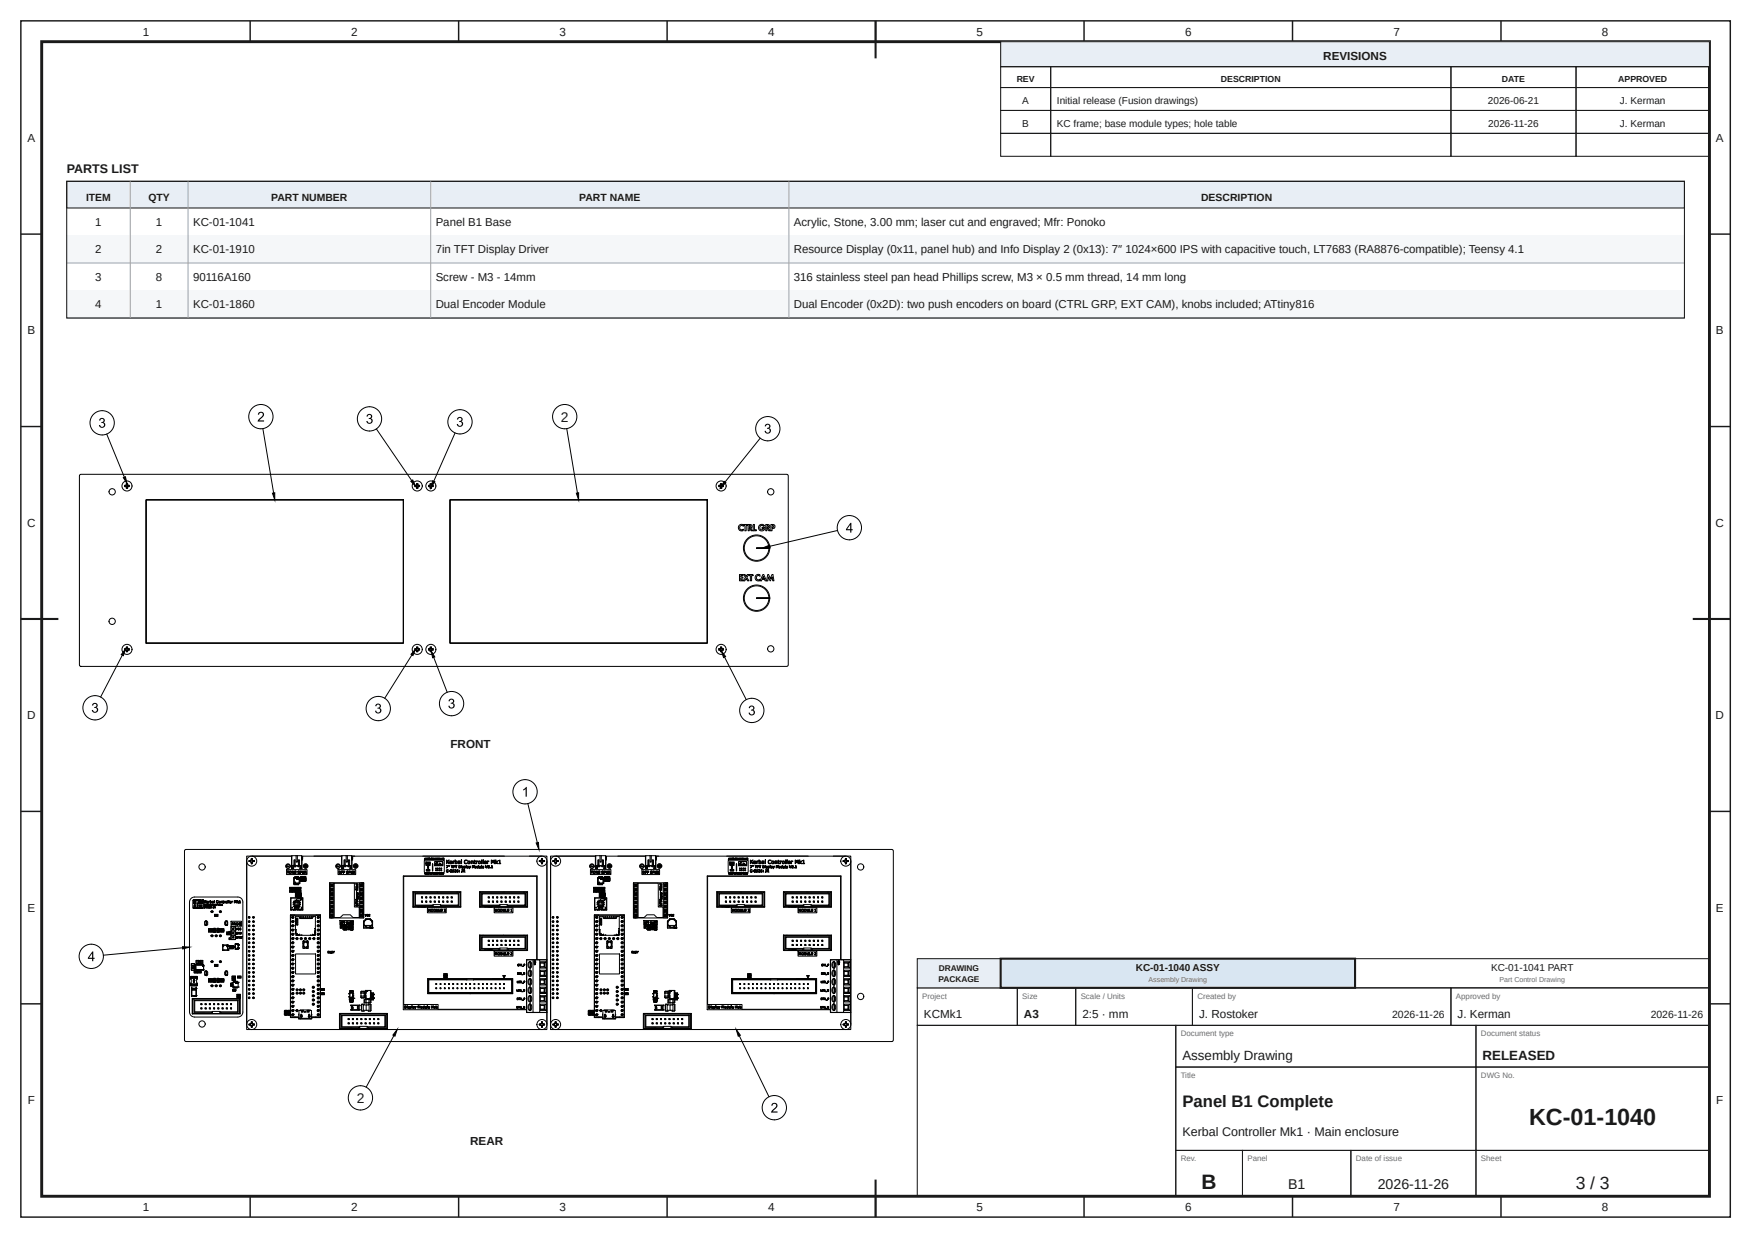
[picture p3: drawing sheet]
<svg xmlns="http://www.w3.org/2000/svg" width="420mm" height="297mm" viewBox="0 0 420 297" stroke-linecap="round" stroke-linejoin="round" font-family="sans-serif">
<defs><g id="words">
<text font-size="5.6" fill="#1a1a1a" x="366.7" y="270">KC-01-1040</text>
<text font-size="5" fill="#1a1a1a" x="288.2" y="285.2">B</text>
<text font-size="4.2" fill="#1a1a1a" x="377.9" y="285.2">3 / 3</text>
<text font-size="4" fill="#1a1a1a" x="283.6" y="265.5">Panel B1 Complete</text>
<g font-size="3.4" fill="#1a1a1a">
<text x="308.9" y="285.2">B1</text>
<text x="330.4" y="285.2">2026-11-26</text>
</g>
<g font-size="3.3" fill="#1a1a1a">
<text x="134.5" y="101.2">2</text>
<text x="85.6" y="264.6">2</text>
</g>
<g font-size="3.2" fill="#1a1a1a">
<text x="283.6" y="254.2">Assembly Drawing</text>
<text x="355.6" y="254.2">RELEASED</text>
</g>
<g font-size="3" fill="#1a1a1a">
<text x="16" y="41.5">PARTS LIST</text>
<text x="283.6" y="272.5">Kerbal Controller Mk1 · Main enclosure</text>
</g>
<g font-size="2.8" fill="#1a1a1a">
<text x="34.2" y="8.6">1</text>
<text x="84.2" y="8.6">2</text>
<text x="134.2" y="8.6">3</text>
<text x="184.2" y="8.6">4</text>
<text x="234.2" y="8.6">5</text>
<text x="284.2" y="8.6">6</text>
<text x="334.2" y="8.6">7</text>
<text x="384.2" y="8.6">8</text>
<text x="317.4" y="14.3">REVISIONS</text>
<text x="6.6" y="34.1">A</text>
<text x="411.6" y="34.1">A</text>
<text x="6.6" y="80.2">B</text>
<text x="411.6" y="80.2">B</text>
<text x="6.5" y="126.4">C</text>
<text x="411.5" y="126.4">C</text>
<text x="6.5" y="172.6">D</text>
<text x="411.5" y="172.6">D</text>
<text x="108" y="179.5">FRONT</text>
<text x="6.6" y="218.7">E</text>
<text x="411.6" y="218.7">E</text>
<text x="221.6" y="244.2">KCMk1</text>
<text x="245.6" y="244.2">A3</text>
<text x="259.6" y="244.2">2:5 · mm</text>
<text x="287.6" y="244.2">J. Rostoker</text>
<text x="349.6" y="244.2">J. Kerman</text>
<text x="6.6" y="264.9">F</text>
<text x="411.6" y="264.9">F</text>
<text x="112.8" y="274.7">REAR</text>
<text x="34.2" y="290.6">1</text>
<text x="84.2" y="290.6">2</text>
<text x="134.2" y="290.6">3</text>
<text x="184.2" y="290.6">4</text>
<text x="234.2" y="290.6">5</text>
<text x="284.2" y="290.6">6</text>
<text x="334.2" y="290.6">7</text>
<text x="384.2" y="290.6">8</text>
</g>
<g font-size="2.7" fill="#1a1a1a">
<text x="22.9" y="54.2">1</text>
<text x="37.4" y="54.2">1</text>
<text x="46.3" y="54.2">KC-01-1041</text>
<text x="104.5" y="54.2">Panel B1 Base</text>
<text x="190.4" y="54.2">Acrylic, Stone, 3.00 mm; laser cut and engraved; Mfr: Ponoko</text>
<text x="22.9" y="60.8">2</text>
<text x="37.4" y="60.8">2</text>
<text x="46.3" y="60.8">KC-01-1910</text>
<text x="104.5" y="60.8">7in TFT Display Driver</text>
<text x="190.4" y="60.8">Resource Display (0x11, panel hub) and Info Display 2 (0x13): 7″ 1024×600 IPS with capacitive touch, LT7683 (RA8876-compatible); Teensy 4.1</text>
<text x="22.9" y="67.4">3</text>
<text x="37.4" y="67.4">8</text>
<text x="46.3" y="67.4">90116A160</text>
<text x="104.5" y="67.4">Screw - M3 - 14mm</text>
<text x="190.4" y="67.4">316 stainless steel pan head Phillips screw, M3 × 0.5 mm thread, 14 mm long</text>
<text x="22.9" y="74">4</text>
<text x="37.4" y="74">1</text>
<text x="46.3" y="74">KC-01-1860</text>
<text x="104.5" y="74">Dual Encoder Module</text>
<text x="190.4" y="74">Dual Encoder (0x2D): two push encoders on board (CTRL GRP, EXT CAM), knobs included; ATtiny816</text>
</g>
<g font-size="2.5" fill="#1a1a1a">
<text x="20.6" y="48.3">ITEM</text>
<text x="35.6" y="48.3">QTY</text>
<text x="65.1" y="48.3">PART NUMBER</text>
<text x="138.9" y="48.3">PART NAME</text>
<text x="288.1" y="48.3">DESCRIPTION</text>
<text x="333.9" y="244.2">2026-11-26</text>
<text x="395.9" y="244.2">2026-11-26</text>
</g>
<g font-size="2.4" fill="#1a1a1a">
<text x="245.2" y="24.9">A</text>
<text x="253.5" y="24.9">Initial release (Fusion drawings)</text>
<text x="356.9" y="24.9">2026-06-21</text>
<text x="388.5" y="24.9">J. Kerman</text>
<text x="245.2" y="30.4">B</text>
<text x="253.5" y="30.4">KC frame; base module types; hole table</text>
<text x="357" y="30.4">2026-11-26</text>
<text x="388.5" y="30.4">J. Kerman</text>
<text x="272.4" y="233">KC-01-1040 ASSY</text>
<text x="357.6" y="233">KC-01-1041 PART</text>
</g>
<g font-size="2.1" fill="#1a1a1a">
<text x="243.8" y="19.6">REV</text>
<text x="292.8" y="19.6">DESCRIPTION</text>
<text x="360.2" y="19.6">DATE</text>
<text x="388.1" y="19.6">APPROVED</text>
</g>
<g font-size="2" fill="#1a1a1a">
<text x="225.2" y="233">DRAWING</text>
<text x="225.1" y="235.6">PACKAGE</text>
</g>
<g font-size="1.9" fill="#6b6b6b">
<text x="221.2" y="239.6">Project</text>
<text x="245.2" y="239.6">Size</text>
<text x="259.2" y="239.6">Scale / Units</text>
<text x="287.2" y="239.6">Created by</text>
<text x="349.2" y="239.6">Approved by</text>
<text x="283.2" y="248.6">Document type</text>
<text x="355.2" y="248.6">Document status</text>
<text x="283.2" y="258.6">Title</text>
<text x="355.2" y="258.6">DWG No.</text>
<text x="283.2" y="278.6">Rev.</text>
<text x="299.2" y="278.6">Panel</text>
<text x="325.2" y="278.6">Date of issue</text>
<text x="355.2" y="278.6">Sheet</text>
</g>
<g font-size="1.7" fill="#6b6b6b">
<text x="275.5" y="235.7">Assembly Drawing</text>
<text x="359.6" y="235.7">Part Control Drawing</text>
</g>
</g></defs>
<g fill="none" stroke="#1a1a1a" stroke-width=".35">
<path d="M5 5h410v287h-410zM60 5v5M110 5v5M160 5v5M210 5v5M260 5v5M310 5v5M360 5v5M5 56.2h5M410 56.2h5M5 102.3h5M410 102.3h5"/>
<path d="M5 148.5h5M410 148.5h5M5 194.7h5M410 194.7h5M5 240.8h5M410 240.8h5M60 287v5M110 287v5M160 287v5M210 287v5M260 287v5M310 287v5"/>
<path d="M360 287v5"/>
</g>
<path d="M10 10h400v277h-400z" fill="none" stroke="#1a1a1a" stroke-width=".7" stroke-linecap="butt"/>
<path d="M210 5v9M5 148.5h9M406 148.5h9M210 283v9" fill="none" stroke="#1a1a1a" stroke-width=".5"/>
<path d="M240 10h170v6h-170z" fill="#e8eef5"/>
<g fill="none" stroke="#1a1a1a" stroke-width=".25">
<path d="M240 10h170v6h-170zM240 16h12v5h-12zM252 16h96v5h-96zM348 16h30v5h-30zM378 16h32v5h-32zM240 21h12v5.5h-12zM240 26.5h12v5.5h-12zM240 32h12v5.5h-12zM252 21h96v5.5h-96zM252 26.5h96v5.5h-96zM252 32h96v5.5h-96zM348 21h30v5.5h-30z"/>
<path d="M348 26.5h30v5.5h-30zM348 32h30v5.5h-30zM378 21h32v5.5h-32zM378 26.5h32v5.5h-32zM378 32h32v5.5h-32zM220 237h24v9h-24zM244 237h14v9h-14zM258 237h28v9h-28zM286 237h62v9h-62zM348 237h62v9h-62zM220 246h62v41h-62zM282 246h72v10h-72z"/>
<path d="M282 256h72v20h-72zM354 246h56v10h-56zM354 256h56v20h-56zM282 276h16v11h-16zM298 276h26v11h-26zM324 276h30v11h-30zM354 276h56v11h-56z"/>
</g>
<path d="M220 230h20v7h-20z" fill="#e8eef5"/>
<path d="M220 230h20v7h-20z" fill="none" stroke="#1a1a1a" stroke-width=".25"/>
<path d="M240 230h85v7h-85z" fill="#d9e6f2"/>
<path d="M240 230h85v7h-85z" fill="none" stroke="#1a1a1a" stroke-width=".5"/>
<path d="M325 230h85v7h-85z" fill="none" stroke="#1a1a1a" stroke-width=".25"/>
<path d="M16 43.5h388v6.4h-388z" fill="#e8eef5"/>
<path d="M16 43.5h388v6.4h-388z" fill="none" stroke="#1a1a1a" stroke-width=".25"/>
<path d="M16 56.5h388" fill="none" stroke="#9aa3ad" stroke-width=".24"/>
<path d="M16 56.5h388v6.6h-388z" fill="#f5f7f9"/>
<path d="M16 63.1h388M16 69.7h388" fill="none" stroke="#9aa3ad" stroke-width=".24"/>
<path d="M16 69.7h388v6.6h-388z" fill="#f5f7f9"/>
<path d="M31.2 43.5v32.8M45.1 43.5v32.8M103.3 43.5v32.8M189.2 43.5v32.8M16 76.3h388" fill="none" stroke="#9aa3ad" stroke-width=".24"/>
<path d="M16 43.5h388v32.8h-388z" fill="none" stroke="#1a1a1a" stroke-width=".25"/>
<g fill="none" stroke="#000" stroke-width=".24">
<path d="M19.2 113.9l169.6-.1 .3 .3-.1 45.5-.3 .3h-169.4l-.3-.4v-45.4zM25.6 104.1l4.2 10.4M29.6 114.6l.5-.2 .4 1.6zM29.9 116.4l.2 .1M29.9 116.7h.3M29.9 116.4v.3M30.1 116.7h.2v.5M30.1 116.7h-.2M30.1 116.5v.2M30.2 116.4v.1M30.2 116.4h-.3M30.2 116.7l.1 .1"/>
<path d="M30.2 116.7v.1M30.3 116.4h.1M30.3 116.4h-.1M30.3 116.8v.1M30.3 116v.4l-.2 .1M30.3 116.9v.2M30.3 116v.3M30.3 116h.3l.1 .4M30.3 116.7v.1M30.4 116.3l-.1 .1M30.4 116.9h-.1M30.4 117h.1"/>
<path d="M30.4 116.2h.1M30.5 117l.1 .1h-.3M30.5 116.3l.1 .1M30.6 116.7v.1M30.6 116v.3M30.6 116.9v.2M30.7 116.8l-.2 .1M30.7 116.4h.1M30.7 116.5h.1M30.7 116.7h.1M30.7 116.4h-.1M30.7 116.8l-.2 .2"/>
<path d="M30.8 116.4h.2M30.8 116.7l-.1 .1M30.8 116.7h.2M30.8 116.5v.2M31 116.4l-.2 .1M31 116.4v.3M31 116.7h-.2M35 119.9h61.8v34.4h-61.8zM35 119.9h61.7v34.4h-61.7zM63 102.8l2.6 15.5M65.3 118.3l.6-.1v1.7zM90.3 102.9l8.4 12.4"/>
<path d="M98.5 115.5l.5-.4 .7 1.6zM99.5 116.4l.2 .1M99.7 116.7l.3 .3M99.7 116.7h-.2M99.7 116.5v.2M99.7 116.4l.1 .1M99.8 116.7l.1 .1M99.8 116.7l-.1 .1M99.8 116.4l-.3 .2 .3 .1M99.8 116.4h.1M99.9 116.4h-.1M99.9 116.8v.1"/>
<path d="M99.9 116v.4l-.2 .1M99.9 116.7l-.1 .1M99.9 116.9v.2M99.9 116v.3M99.9 117.1h.3M99.9 116h.3M100 117l-.1 .2M100 116.3l-.1 .1M100 116.9h-.1M100 117h.2M100 116.2h.2M100.1 117l.1 .2"/>
<path d="M100.1 116.3l.2 .1M100.1 116.9h.1M100.2 116l.1 .4M100.2 116.7l.1 .1M100.2 116v.3M100.2 116.9v.2M100.3 116.8l-.1 .1M100.3 116.4h.1M100.3 116.5h.1M100.3 116.7h.1M100.4 116.4h-.2M100.4 116.8l-.3 .2"/>
<path d="M100.4 116.7l-.1 .1M100.4 116.4h.2M100.4 116.7h.2M100.4 116.5v.2M100.6 116.4l-.2 .1M100.6 116.4v.3M100.6 116.7h-.2M102.8 116.4l.2 .1M102.8 116.7h.2M102.8 116.4v.3M103 116.7l.2 .3M103 116.7h-.2"/>
<path d="M103 116.5v.2M103 116.4v.1M103 116.4h-.2M103 116.7l.1 .1M103 116.7v.1M103.1 116.4h.1M103.1 116.4h-.1M103.1 116.8l.1 .1M103.2 116v.4l-.2 .1M103.2 116.9v.2M103.2 116v.3M103.2 117.1h.3"/>
<path d="M103.2 116h.3M103.2 116.7l-.1 .1M103.2 117v.2M103.2 116.3l-.1 .1M103.2 116.9h.1M103.3 117h.1M103.3 116.2h.1M103.4 117l.1 .2M103.4 116.3l.1 .1M103.4 116.9h.1M103.5 116.7v.1M103.5 116v.4"/>
<path d="M103.5 116v.3M103.5 116.9v.2M103.5 116.8v.1M103.5 116.4h.1M103.6 116.7h.3M103.6 116.4h-.1M103.6 116.8l-.2 .2M103.6 116.7l-.1 .1M103.6 116.4h.3M103.7 116.5v.2M103.8 115.3l.5 .3-.9 1.4zM103.9 116.4l-.3 .1"/>
<path d="M103.9 116.4v.3M103.9 116.7h-.3M107.9 119.9h61.7v34.4h-61.7zM109.1 103.9l-5.1 11.5M135.9 102.8l2.6 15.5M138.2 118.3l.6-.1v1.7zM172.4 116.4l.2 .1M172.4 116.7h.3M172.4 116.4v.3M172.6 116.7l.2 .3M172.6 116.7h-.2M172.6 116.5v.2"/>
<path d="M172.6 116.4v.1M172.6 116.7l.1 .1M172.6 116.7v.1M172.7 116.4h-.3M172.7 116.4h.1M172.7 116.4h-.1M172.7 116.8l.1 .3M172.8 116.3h.1M172.8 116.3l-.1 .1M172.8 116v.4l-.2 .1M172.8 116.7l-.1 .1M172.8 116v.3"/>
<path d="M172.8 117.1h.3M172.8 116h.3M172.8 117v.2M172.8 116.9h.1M172.9 117h.1M172.9 116.2h.1M173 117l.1 .2M173 116.3l.1 .1M173 116.9h.1M173.1 116v.4M173.1 116.7v.1M173.1 116v.3"/>
<path d="M173.1 116.9v.2M173.1 116.8v.1M173.1 116.4h.1M173.2 116.5h.1M173.2 116.7h.1M173.2 116.4h-.1M173.2 116.8l-.2 .2M173.2 116.7l-.1 .1M173.2 116.4l.3 .2v.1h-.3M173.3 116.7h.2M173.3 116.5v.2M173.5 116.4l-.2 .1"/>
<path d="M173.7 115.5l.4 .3-1.3 1.2zM182.3 105.1l-8.4 10.6M177.3 126l.5-.2 .5 .1v.3l-.6-.1-.3 .4 .3 .6 .6-.2v.4l-.6 .1-.5-.3-.1-.6zM177.4 137.8h.8v.3h-.5v.3h.5v.3h-.5v.4h.5v.2h-.8zM178.3 125.8h1v.3h-.3v1.2h-.3v-1.2h-.4zM178.3 137.8h.4l.3 .5 .2-.5h.4l-.5 .7 .5 .8h-.3l-.3-.5-.4 .5h-.3l.5-.8zM179.6 137.8h1v.3h-.3v1.2h-.3v-1.2h-.4zM179.7 126.1l.3 .1v.3h-.3zM180.2 126.6l-.2 .1 .5 .6h-.3l-.5-.6v.6h-.3v-1.5l.9 .2 .1 .4-.2 .2M180.6 125.8h.3v1.3h.5v.2h-.8zM181.3 138l.4-.2 .6 .1v.3l-.6-.1-.3 .4 .3 .6 .6-.2v.4h-.7l-.4-.3-.1-.5zM181.5 131.4h3.1v.2h-3.1z"/>
<path d="M182.1 126l.5-.2 .7 .2 .1 .2-.3 .1-.2-.2h-.4l-.3 .6 .2 .3 .3 .1 .4-.3h-.3v-.3h.7l-.2 .6-.6 .3-.6-.2-.2-.5zM183 137.8h.2l.6 1.5h-.3l-.1-.3h-.6l-.2 .3h-.3zM183 131.4l1.6-.6 .1 .5zM183.1 138.2l.2 .6h-.5zM183.7 125.8l.8 .2 .1 .4-.3 .3 .5 .6h-.4l-.4-.6-.1 .6h-.2zM183.9 126.1l.4 .1v.3h-.4zM184.1 137.8h.2l.4 1 .5-1h.2l.2 1.5h-.3l-.1-.9-.4 .9-.5-.9-.2 .9h-.3zM184.4 131.4a2.96 2.96 0 0 0-4.4-2.5 2.96 2.96 0 0 0 0 5.1 2.96 2.96 0 0 0 4.4-2.4M184.6 131.4a3.2 3.2 0 0 0-4.7-2.6 3.2 3.2 0 0 0 0 5.4 3.2 3.2 0 0 0 4.7-2.6M185.2 126.1l.3 .1v.3h-.3zM185.4 126.8l.4-.2v-.5l-.3-.3h-.6v1.5h.3v-.5h.2M200.9 127.3l-16.2 3.8"/>
<path d="M29.3 157.2l-5.2 10M29.9 155.6l.2 .1M29.9 155.9l.3 .1M29.9 155.6v.3M30.1 155.9h.2v.5M30.1 155.9h-.2M30.1 155.7v.2M30.1 155.7l-.5 1.6-.5-.2zM30.2 155.6v.1M30.2 155.6h-.3M30.2 155.9l.1 .1M30.2 155.9v.1"/>
<path d="M30.3 155.6v.1M30.3 155.6h-.1M30.3 156v.1M30.3 155.3v.4h-.2M30.3 155.5h.1M30.3 156.1v.2h.3M30.3 155.2v.3M30.3 155.5v.1M30.3 155.2h.3l.1 .4M30.3 155.9v.1M30.4 156.1h-.1M30.4 156.2h.1"/>
<path d="M30.4 155.4h.1M30.5 156.2l.1 .2M30.5 155.5l.1 .1M30.6 155.9v.1M30.6 155.2v.3M30.6 156.1v.2M30.7 156l-.2 .1M30.7 155.6h.1M30.7 155.7h.1M30.7 155.9h.1M30.7 155.6l-.1 .1M30.7 156l-.2 .2"/>
<path d="M30.8 155.6h.2M30.8 155.9l-.1 .1M30.8 155.9h.2M30.8 155.7v.2M31 155.6l-.2 .1M31 155.6v.3M31 155.9l-.2 .1M98.8 157.1l-6.5 10.4M99.5 155.6l.2 .1M99.7 155.7l-.7 1.6-.4-.3zM99.7 155.9l.3 .3M99.7 155.9h-.2"/>
<path d="M99.7 155.7v.2M99.7 155.6l.1 .1M99.8 155.9l.1 .1M99.8 155.9l-.1 .1M99.8 155.6l-.3 .2v.1l.3 .1M99.8 155.6l.1 .1M99.9 155.6h-.1M99.9 156v.1M99.9 155.5h.1M99.9 155.5v.1M99.9 155.3l.1 .1M99.9 155.9l-.1 .1"/>
<path d="M99.9 155.2v.3M99.9 155.2h.3M100 156.2l-.1 .2M100 155.4l-.3 .3M100 156.1h-.1M100 156.2h.2M100 155.4h.2M100.1 156.2l.1 .2M100.1 155.5l.2 .1M100.1 156.1h.1M100.2 155.3v.2M100.2 155.9l.1 .1"/>
<path d="M100.2 155.2v.3M100.2 156.1v.2l-.1 .1-.2-.3M100.2 155.5l.1 .1M100.3 156l-.1 .1M100.3 155.6h.1M100.3 155.7h.1M100.3 155.9h.1M100.4 155.6l-.2 .1M100.4 156l-.3 .2M100.4 155.9l-.1 .1M100.4 155.6h.2M100.4 155.9h.2"/>
<path d="M100.4 155.7v.2M100.6 155.6l-.2 .1M100.6 155.6v.3M100.6 155.9l-.2 .1M102.8 155.6l.2 .1M102.8 155.9l.2 .1M102.8 155.6v.3M103 155.9l.2 .3M103 155.9h-.2M103 155.7v.2M103 155.6v.1M103 155.6h-.2"/>
<path d="M103 155.9l.1 .1M103 155.9v.1M103.1 155.6l.1 .1M103.1 155.6h-.1M103.1 156l.1 .1M103.2 155.3v.1M103.2 155.5h.1M103.2 155.2v.3M103.2 155.5l-.1 .1M103.2 155.2h.3M103.2 155.9l-.1 .1M103.2 156.2v.2"/>
<path d="M103.2 155.4v.3h-.2M103.2 156.1h.1M103.3 156.2h.1M103.3 155.4h.1M103.4 156.2l.9 1.4-.5 .2zM103.4 156.2l.1 .2M103.4 155.5l.1 .1M103.4 156.1h.1M103.5 155.9v.1M103.5 155.3v.2M103.5 155.5v.1M103.5 155.2v.3"/>
<path d="M103.5 156.1l-.2 .3-.1-.1v-.2M103.5 156v.1M103.5 155.6h.1M103.6 155.9h.3M103.6 155.6l-.1 .1M103.6 156l-.2 .2M103.6 155.9l-.1 .1M103.6 155.6h.3M103.7 155.7v.2M103.9 155.6l-.3 .1M103.9 155.6v.3M103.9 155.9l-.3 .1"/>
<path d="M104 157.7l3.3 8.4M172.4 155.6l.2 .1M172.4 155.9l.3 .1M172.4 155.6v.3M172.6 155.9l.2 .3M172.6 155.9h-.2M172.6 155.7v.2M172.6 155.6v.1M172.6 155.9l.1 .1M172.6 155.9v.1M172.7 155.6h-.3M172.7 155.6l.1 .1"/>
<path d="M172.7 155.6h-.1M172.7 156l.1 .3h.3v-.2M172.8 155.5h.1M172.8 155.3v.1M172.8 155.9l-.1 .1M172.8 155.2l-.1 .4M172.8 155.2h.3M172.8 156.2v.2M172.8 155.4l-.2 .3M172.8 156.1h.1M172.9 156.2h.1M172.9 155.4h.1"/>
<path d="M173 156.2l1 1.3-.5 .3zM173 156.2l.1 .2M173 155.5l.1 .1M173 156.1h.1M173.1 155.3v.2M173.1 155.9v.1M173.1 155.2v.3M173.1 155.5v.1M173.1 156v.1M173.1 155.6h.1M173.2 155.7h.1M173.2 155.9h.1"/>
<path d="M173.2 155.6l-.1 .1M173.2 156l-.2 .2M173.2 155.9l-.1 .1M173.2 155.6l.3 .2-.3 .2M173.3 155.9h.2M173.3 155.7v.2M173.5 155.6l-.2 .1M173.8 157.6l5.2 10.3M181.5 143.4h3.1v.2h-3.1zM184.4 143.4a2.96 2.96 0 0 0-4.4-2.4 2.96 2.96 0 0 0 0 5.1 2.96 2.96 0 0 0 4.4-2.5M184.6 143.4a3.2 3.2 0 0 0-4.7-2.6 3.2 3.2 0 0 0 0 5.4 3.2 3.2 0 0 0 4.7-2.6"/>
<circle cx="62.6" cy="100" r="2.91"/>
<circle cx="135.4" cy="100" r="2.91"/>
<circle cx="24.5" cy="101.4" r="2.91"/>
<circle cx="26.9" cy="118" r=".76"/>
<circle cx="30.5" cy="116.6" r="1.21"/>
<circle cx="88.6" cy="100.5" r="2.91"/>
<circle cx="100.1" cy="116.6" r="1.21"/>
<circle cx="103.3" cy="116.6" r="1.21"/>
<circle cx="110.3" cy="101.2" r="2.91"/>
<circle cx="172.9" cy="116.6" r="1.21"/>
<circle cx="184.2" cy="102.8" r="2.91"/>
<circle cx="184.9" cy="118" r=".76"/>
<circle cx="203.7" cy="126.6" r="2.91"/>
<circle cx="26.9" cy="149.1" r=".76"/>
<circle cx="30.5" cy="155.8" r="1.21"/>
<circle cx="100.1" cy="155.8" r="1.21"/>
<circle cx="103.3" cy="155.8" r="1.21"/>
<circle cx="172.9" cy="155.8" r="1.21"/>
<circle cx="184.9" cy="155.7" r=".75"/>
<circle cx="22.8" cy="169.8" r="2.91"/>
<circle cx="90.7" cy="170" r="2.91"/>
<circle cx="108.3" cy="168.8" r="2.91"/>
<circle cx="180.3" cy="170.4" r="2.91"/>
</g>
<g fill="#000">
<path d="M24 100.4a.62 .62 0 0 1 .9 0 .62 .62 0 0 1-.1 .9 .72 .72 0 0 1 0 1.3 .72 .72 0 0 1-1.1-.6l.3-.1a.47 .47 0 0 0 .6 .5 .47 .47 0 0 0 .3-.6 .47 .47 0 0 0-.6-.3v-.3a.4 .4 0 0 0 .5-.3 .4 .4 0 0 0-.4-.4 .4 .4 0 0 0-.4 .4h-.2zM29.6 114.6l.5-.2 .4 1.6zM62.1 99a.77 .77 0 0 1 1.2 .1 .77 .77 0 0 1-.5 1.1l-.6 .7h1.1v.2h-1.5l.3-.6a1.27 1.27 0 0 0 .8-1.4h-.5l-.3 .4h-.3zM65.3 118.3l.6-.1v1.7zM88.1 99.5a.62 .62 0 0 1 1 0 .62 .62 0 0 1-.1 .9 .72 .72 0 0 1 0 1.2 .72 .72 0 0 1-1.1-.6h.2a.47 .47 0 0 0 .6 .4 .47 .47 0 0 0 .4-.6 .47 .47 0 0 0-.7-.3l.1-.2a.4 .4 0 0 0 .5-.3 .4 .4 0 0 0-.4-.5 .4 .4 0 0 0-.4 .5l-.3-.1zM98.5 115.5l.5-.4 .7 1.6zM103.8 115.3l.5 .3-.9 1.4zM109.8 100.2a.62 .62 0 0 1 1 0 .62 .62 0 0 1-.2 .9 .72 .72 0 0 1 0 1.2 .72 .72 0 0 1-1-.6h.2a.47 .47 0 0 0 .6 .5 .47 .47 0 0 0 .4-.6 .47 .47 0 0 0-.7-.3v-.3a.4 .4 0 0 0 .6-.3 .4 .4 0 0 0-.4-.5 .4 .4 0 0 0-.4 .5l-.3-.1zM134.9 98.8h1.2v.3h-.9l-.2 .6a.77 .77 0 0 1 1.1 .4 .77 .77 0 0 1-.5 1 .77 .77 0 0 1-.9-.6h.3a.52 .52 0 0 0 .7 .3 .52 .52 0 0 0 .2-.8 .52 .52 0 0 0-.7-.1l-.5 .1zM138.2 118.3l.6-.1v1.7zM173.7 115.5l.4 .3-1.3 1.2zM183.6 101.8a.62 .62 0 0 1 1 0 .62 .62 0 0 1-.1 .9 .72 .72 0 0 1 0 1.3 .72 .72 0 0 1-1.1-.6l.3-.1a.47 .47 0 0 0 .5 .5 .47 .47 0 0 0 .4-.6 .47 .47 0 0 0-.7-.3l.1-.3a.4 .4 0 0 0 .5-.3 .4 .4 0 0 0-.4-.4 .4 .4 0 0 0-.4 .4h-.3z"/>
<path d="M183 131.4l1.6-.6 .1 .5zM30.1 155.7l-.5 1.6-.5-.2zM99.7 155.7l-.7 1.6-.4-.3zM103.4 156.2l.9 1.4-.5 .2zM173 156.2l1 1.3-.5 .3zM22.3 168.8a.62 .62 0 0 1 .9 0 .62 .62 0 0 1-.1 .9 .72 .72 0 0 1 0 1.3 .72 .72 0 0 1-1.1-.6l.3-.1a.47 .47 0 0 0 .6 .5 .47 .47 0 0 0 .3-.6 .47 .47 0 0 0-.6-.3v-.3a.4 .4 0 0 0 .5-.3 .4 .4 0 0 0-.4-.5 .4 .4 0 0 0-.4 .5l-.3-.1zM90.2 169a.62 .62 0 0 1 1-.1 .62 .62 0 0 1-.2 1 .72 .72 0 0 1 0 1.2 .72 .72 0 0 1-1.1-.6h.3a.47 .47 0 0 0 .6 .4 .47 .47 0 0 0 .4-.6 .47 .47 0 0 0-.7-.3v-.2a.4 .4 0 0 0 .6-.3 .4 .4 0 0 0-.4-.5 .4 .4 0 0 0-.4 .5l-.3-.1zM107.8 167.8a.62 .62 0 0 1 .9 0 .62 .62 0 0 1-.1 .9 .72 .72 0 0 1 0 1.2 .72 .72 0 0 1-1.1-.6h.3a.47 .47 0 0 0 .6 .4 .47 .47 0 0 0 .3-.6 .47 .47 0 0 0-.6-.3v-.2a.4 .4 0 0 0 .5-.3 .4 .4 0 0 0-.3-.5 .4 .4 0 0 0-.5 .5l-.2-.1zM179.8 169.4a.62 .62 0 0 1 .9 0 .62 .62 0 0 1-.1 .9 .72 .72 0 0 1 0 1.3 .72 .72 0 0 1-1.1-.6h.3a.47 .47 0 0 0 .6 .4 .47 .47 0 0 0 .3-.6 .47 .47 0 0 0-.6-.3v-.3a.4 .4 0 0 0 .6-.3 .4 .4 0 0 0-.4-.4 .4 .4 0 0 0-.4 .4h-.3z"/>
<path d="M204 125.4h.2v1.6h.3v.2h-.3v.6h-.3v-.6h-1v-.2zM203.9 125.9l-.7 1.1h.7z"/>
</g>
<circle cx="135.5" cy="100" r="2.6" fill="#fff"/>
<g fill="none" stroke="#000" stroke-width=".24">
<path d="M126.6 192.8l2.3 9.4M44.4 203.9l169.6-.1 .3 .3-.1 45.5-.3 .3h-169.4l-.3-.4v-45.4zM46.3 216.2h2.4l.1 1.5h-2.5zM46.3 217.7l.1 .2 .1-.2 .1 .2 .1-.2 .1 .2 .1-.1-.1 .2-.1-.2-.3 .2zM46.3 215.9v.2zM46.4 215.9l.1 .2zM46.4 216.7l.6 .1zM46.4 216.6h.6zM46.4 216.4h.6zM46.5 217.3h.4l.1 .2h-.5zM46.5 217.4l.4 .1zM46.5 215.9l.2 .2z"/>
<path d="M46.6 216h.1M46.6 215.9h.1M46.7 216.9l.1 .1v.3zM46.8 215.9h.1M46.8 215.9l.1 .2zM47 217.7h.3l-.1 .2zM47.1 215.9l.1 .2zM47.3 215.9l.1 .1zM47.3 216.6v.9zM47.3 217.8l.2 .1zM47.4 217.8h.1M47.5 215.9h.1v.2l-.1-.2v.2z"/>
<path d="M47.5 217.7l.2 .2h-.2zM47.6 216.3h1v.5h-1zM47.6 217.8h.1M47.6 216.3h1v.5l-.1-.1-.1 .1v-.2l-.2 .2v-.3l-.1 .3h-.2v-.4l-.1 .4v-.2l-.2 .2zM47.7 215.9v.2zM47.7 217.4l.1 .1zM47.7 217.2l.1 .1zM47.7 217.7h.2v.2h-.2zM47.8 215.9l.2 .2h-.2zM47.9 216h.1M47.9 217.8l.1 .1zM47.9 217.4l.1 .1z"/>
<path d="M47.9 217.1l.1 .2zM48 215.9l.2 .1h-.2zM48 215.9l.1 .1zM48.1 217.7l.1 .2 .1-.2 .1 .2 .1-.2 .1 .2 .1-.1v.2l-.2-.2-.3 .2zM48.2 217.4v.1zM48.2 217.1v.2zM48.2 215.9l.1 .2zM48.4 215.9l.1 .2zM48.4 217.4v.1zM48.4 217.1l.1 .2zM48.5 215.9l.1 .2zM48.6 215.9l.2 .2h-.2z"/>
<path d="M48.7 216h.1M49 216.9l.3 .1-.1 .2-.2 .1zM49 217.6l.2-.1-.2 .2 .3 .1h-.3zM49 216.1l.1 .3 .4-.3-.3 .3 .3 .2-.3-.2-.2 .2zM49 216.9l.2 .1v.2h-.2zM49.3 217.7h.2zM49.4 217v.2l.2-.2v.3l-.2-.1zM49.5 217.5h.2l-.1 .3h.2h-.3l.2-.2zM49.6 216.3h.3v.1l-.3 .1 .3 .1h-.4zM49.7 216.3l.1 .1zM49.7 217h.2v.3l-.2-.1 .1-.1zM49.7 217.1l.1 .1z"/>
<path d="M49.8 217.5h.2v.3h-.2zM49.9 217.5l.1 .3zM50 216.9v.4zM50 216.2h.3l-.2 .1v.3zM50.2 217.5h.2l-.2 .3h.2h-.3l.2-.2zM50.3 216.9h.2h-.2l.2 .1-.2 .2 .2 .1h-.2zM50.4 216l.1 .3h.3l-.2 .4-.2-.1zM50.5 216.3h.2l-.1 .3h-.1zM50.5 217.6l.2-.1-.2 .1 .2 .1v.1h-.2zM50.5 217.7l.2 .1zM50.6 217h.2v.3l-.1-.3-.1 .3zM50.6 218.7h.2"/>
<path d="M50.6 218.7h.5M50.6 218.8h.5M50.7 218.7h.1M50.9 217.8h.1M50.9 217.6h.1M50.8 218.7h.1M50.9 216.2l.3 .1v.3h-.3v-.2h.3zM50.9 217h.2l-.2 .1 .2 .1h-.2zM50.9 218.7h.2M50.9 216.5h.3zM51 218.7h.1M51.2 217h.1v.2h-.2z"/>
<path d="M51.2 217.5h.1l-.1 .3zM51.2 217l.1 .2zM51.4 216v.6zM51.4 217.5h.2l.1 .3-.2-.1-.1 .1zM51.4 219.8h.1M51.4 217.5l.2 .1zM51.4 217l.3-.1v.4l-.3-.1zM51.4 219.4v.4M51.5 219.4h.3M51.5 219.4h-.1M51.5 217l.1 .2zM51.7 219.7h.1"/>
<path d="M51.7 219.5l-.1 .2h.5l-.1-.2M51.7 219.5h.1M51.7 219.5h.3v.2h-.3zM51.7 219.5h.3M51.8 219.4h-.3v.4h.3h-.3M51.8 217.1h.1zM51.8 217l.2 .2h-.3zM51.8 219.7h.1M51.9 219.7h.1M51.9 216.1h.4l-.4 .2 .1 .3h.3l-.4-.1zM51.9 219.4h.3M52 219.7h.1"/>
<path d="M52 219.5h.1M52 217h.2l-.1 .3zM52.2 219.4v.4h-.3h.3v-.4h-.3M52.4 217l.1 .2 .1-.2-.1 .3zM52.5 216.3h.2v.3l-.2-.1zM52.6 218.7h.5M52.6 218.7h.2M52.6 218.8h.5M52.7 218.7h.1M52.7 216.9h.2l-.2 .3 .2 .1h-.2l.2-.3zM52.8 218.7h.1M52.9 218.7h.2"/>
<path d="M52.9 216.2l.4 .1v.3l-.1-.3-.3 .3zM53 218.7h.1M53.1 217.2h.1M53.2 216.9h.1l.1 .4h-.2zM53.5 216.1l.2 .1-.2 .1 .2 .4-.2-.1zM53.8 216.2h.3l-.2 .1v.3zM54.2 216.3l.2 .1-.1 .2zM54.6 216l.1 .6zM54.8 216l.1 .6zM55.1 216.3h.3v.1l-.3 .1 .3 .1h-.3zM55.2 216.3l.2 .1zM55.6 216.2h.2l-.2 .1v.3z"/>
<path d="M56.2 216.1l.3 .3 .2-.3v.5l-.1-.4-.1 .3-.2-.3-.1 .4zM56.9 216v.4l.4-.2-.3 .2 .3 .2-.3-.1-.1 .1zM57 215.2h-10.3a1.19 1.19 0 0 0-1.2 1.2l-.1 26.4M57.1 215.2a1.19 1.19 0 0 1 1.1 1.2v26.4M57.4 216.1h.2l.1 .5h-.3h.1zM59.2 206.7v39M59.7 220h.2v.2h-.2zM59.8 206.7h.2M59.8 206.5v.2M60 206.7h.1M60 206.5h-.2M60 206.5h.1"/>
<path d="M60 206.7l.1 .1M60 206.7h.2M60.1 206.8h.1M60.1 206.4l-.1 .1M60.2 206.7v.1M60.2 206.4l-.2 .1M60.2 206.4h-.1M60.2 206.8l.1 .2M60.2 206.4h.1M60.2 207h.1M60.3 206.2h-.1M60.3 206.2l-.1 .2"/>
<path d="M60.3 207v.2M60.3 206v.2M60.3 207.2h.1M60.3 207.2h.2M60.3 206h.2M60.3 206.9v.1M60.3 206h.1M60.3 206.2h.1M60.4 207.2h-.1M60.4 206v.2M60.4 207v.2M60.4 206.2l.2 .2"/>
<path d="M60.4 206.2h.1M60.5 206v.2M60.5 206.9l-.1 .1M60.5 206.2h.1M60.5 205.4h9.4M60.5 207v.2M60.5 206.2v.2M60.5 207h.1M60.5 206.4h.1M60.6 206.4l.1 .1M60.6 206.7l-.2 .3M60.6 206.8l-.1 .2"/>
<path d="M60.7 206.7h-.1M60.7 206.5h.1M60.7 206.7l-.1 .1M60.8 206.5h.2M60.8 206.7h-.1M61 206.5h.1M61 206.5v.2M61 206.7h-.2M61 206.7h.1M68.7 208.6h4.9v1.2h-4.9zM68.8 209h.5h-.2v.5l-.1-.5zM68.9 207.8l.4 .1z"/>
<path d="M69.5 213.3h.1M69.5 213.6v.4h.5v-.4v.4h-.5zM69.5 213.6h.1M69.5 212.9h.5v.4v-.4h-.5v.4zM69.6 213.7l.3 .1zM69.6 213.3h.3v.4h-.3zM69.6 213.1l.3 .1zM69.6 213.2v.1M69.6 213.7h.1M69.7 219.6h7.1v24.4M69.7 219.5h7.2l-.1 24.6M69.7 219.5v24.6"/>
<path d="M69.7 219.6h1M69.7 218.4h.3M69.8 218.3l-.1-2.9h2.9v2.9M69.8 215.4h2.8v2.7h-2.8zM69.8 218.1h.1M69.9 213.6h.1M69.9 213.7h.1M69.9 213.2v.1M69.9 213.6v.2M69.9 208.3l.5 .1M70 205.4h-10.8v41.6h72v-41.6h-4.2M70 205.4l-.1 2.9"/>
<path d="M70 217.7l.1 .2zM70 209l.4 .4 .1-.4v.5l-.4-.5-.1 .5zM70 207.6h2.3M70.1 220v.2h.2M70.1 220h.2v.2M70.1 220h.2M70.1 220v.2M70.1 220h.1M70.2 212.9h.6v.4l-.1-.4h-.5v.4zM70.2 213.6v.4h.5l.1-.4v.4h-.6zM70.2 207.7h.1l-.1 .6zM70.3 220h.1"/>
<path d="M70.3 213.7l.3 .1zM70.3 213.3h.3v.4h-.3zM70.3 213.1l.3 .1zM70.3 213.2v.1M70.3 213.7h.1M70.3 218.3h.1M70.3 220v.1M70.3 220v.2M70.4 218.4h.6M70.4 208.3v.1M70.4 207.7v.6M70.4 211.9l.1 .1"/>
<path d="M70.4 207.7h.1M70.5 212h.1M70.5 210.5v1.5l.1-.1M70.5 210.5l.2 .1-.2 .1 .1 1.2M70.5 207.7v-1.4h.3v1.4M70.5 207.5h.3M70.5 210.5h.1M70.6 207.7h.1M70.6 211.8v.1M70.6 211.8h.1M70.6 210.7h.1M70.6 210.7v1.1"/>
<path d="M70.6 218.1v.2h-.3v-.2h-.3v.2M70.6 217.5h.2l-.1 .4h-.1l.2-.1zM70.6 213.6h.1M70.6 213.7h.1M70.6 213.2v.1M70.6 213.6v.2M70.6 209h.4h-.3v.2h.3l-.3 .1v.2h.3h-.4zM70.6 216.9h.4v.4M70.6 210.7h1.1M70.6 211.9h1.1M70.6 216.6v.3M70.6 216.9l.4 .4"/>
<path d="M70.6 216.6a.56 .56 0 0 1 .6-.4 .56 .56 0 0 1 .5 .4M70.6 211.9h.1M70.6 207.7v.2M70.7 216.3l-.2-.2v.5l-.2-.1 .2 .2-.2 .4 .2-.1 .1 .2-.2 .3 .1 .1 .2-.3 .5 .1 .4-.1M70.7 207.7v.2h.2v-.2M70.7 206.3v1.2M70.7 207.9v.1M70.7 211.9v.4h.1v-.4M70.7 210.7v-.4h.1v.4M70.8 207.9v.1M70.8 214.6h.1M70.9 217.5h.2v.4h-.2l.2-.1z"/>
<path d="M70.9 218.1l-.3 .1M70.9 207.7l-.1 .3-.2-.3M71 210.7v-.4l.1 .4M71 211.9v.4l.1-.4M71 214.2h.4v.4M71 213.1l.3 .1zM71 213.3h.3v.4h-.3zM71 213.7l.3 .1zM71 213.3h.1M71 213.2h.1M71 214.5h.1M71 214.9h.1"/>
<path d="M71 215h.1M71 213.2v.2M71 213.7h.1M71 215v-.6h.3v.6M71 215h.3M71 214.2l-.1 .4M71 215.2l-.1-.5-.1 .4 .2 .2M71 214.1l-.2 .5M71 214.9h.3M71 218.3v-.2h.3l.1 .2M71 205.3v1.5h.3v-1.5M71 216.2v.4h-.4"/>
<path d="M71 217.3h.3M71.2 210.9h.1M71.2 207.7h-.1M71.2 217.5h.2l-.2 .1h.2v.3l-.2-.1zM71.2 210.7v-.4h.2v.4M71.2 211.9v.4h.2v-.4M71.3 210.9h.1M71.3 217.7l.1 .1zM71.3 210.9v.1M71.3 211h.1M71.3 210.9h-.1M71.2 211h.1"/>
<path d="M71.3 216.2v.4h.4M71.3 214.9h.1M71.3 214.5h.1M71.3 215h.1M71.3 214.7h.1M71.3 214.6h.1M71.3 214.8h.1M71.3 215.4h.4M71.3 214.5h-.3M71.3 210.8l.1 .1M71.3 213.2v.1M71.3 213.7h.1"/>
<path d="M71.3 214.1l.2 .2M71.4 215.4h.1M71.4 210.9h-.1M71.4 205.3h-.1M71.4 218.4h.6M71.4 210.9h.1M71.4 211h.1M71.4 214.6h.1M71.4 218.1l.3 .1M71.4 207.7l.1 .3 .2-.3M71.4 210.8v.1M71.4 212.9h-.5v.4v-.4h.5l.1 .4-.1-.4"/>
<path d="M71.4 214.1l.1-.5-.1 .4h-.5v-.4v.4l.5 .1M71.4 210.9v.1M71.5 215.4h.1M71.5 210.9h.1M71.5 210.9h-.1M71.5 209h.3l-.3 .1 .4 .2-.1 .2h-.4l.4-.1-.4-.2zM71.5 211h.1M71.5 207.7v.2h.2v-.2M71.5 215.1v-.4l-.1 .5h-.4M71.5 217.5h.2l-.1 .3 .1 .1h-.2l.2-.3zM71.5 210.7v-.4l.1 .4M71.5 211.9v.4l.1-.4"/>
<path d="M71.5 214.3v.3M71.5 215.1l-.5 .2M71.6 210.9h.1M71.6 210.9h-.1M71.6 214.6h.1M71.6 214.8l.1 .4h.4l.1-.4M71.6 207.7v-1.4h.2v1.4M71.6 207.5h.2M71.6 215.4h.1M71.6 211h.1M71.6 212.9h.6v.4l-.1-.4h-.4l-.1 .4zM71.6 213.6l.1 .4h.4l.1-.4v.4h-.6z"/>
<path d="M71.7 214.6v-.4h.4v.4M71.7 219.9l.4 .5M71.7 216.3l.3-.1-.2 .2v.2l.3-.1-.3 .4 .3 .1-.4 .2 .2 .3-.3-.2M71.7 206.3v1.2M71.7 219.9h-.8v.6M71.7 216.3l-.2-.1 .2-.3-.5 .2v-.4h-.1v.3l-.4-.1 .1 .2-.1 .2M71.7 215.4h.1M71.7 216.9h-.4v.4M71.7 210.6h.2v1.3l-.2 .1zM71.7 207.7h.1M71.7 216.6v.3M71.7 216.9l-.4 .4"/>
<path d="M71.7 213.1l.3 .1zM71.7 213.3h.3v.4h-.3zM71.7 213.7l.3 .1zM71.7 213.3h.1M71.7 213.2h.1M71.7 213.2v.2M71.7 213.7h.1M71.7 214.1l-.1 .2M71.7 211.9h.1M71.7 210.7h.1M71.7 214.5h.1M71.7 214.9h.1"/>
<path d="M71.7 215h.1M71.7 215h.3M71.7 214.9h.4M71.7 218.1v.2h.4M71.8 211.8h.1M71.8 210.7h.1M71.8 210.7v1.1M71.8 211.8l-.1 .1M71.8 207.7h-.1M71.8 207.7h.1M71.8 215.4h.1M71.8 215.4h.4"/>
<path d="M71.9 215.4h.1M71.9 207.7v.6M71.9 208.3v.1M71.9 208.4h.1M72 209l.4 .1-.3 .2v.2zM72 218.3h.1M72 214.5h.1M72 214.9h.1M72 215h.1M72 215.8l.1 .1-.1 .1zM72 214.4h-.3v.6M72 210.9l.2 .5h.4l.1-.5-.1 .5h-.5z"/>
<path d="M72 214.6h.1M72 214.7h.1M72 214.8h.1M72 215.6l.2 .1v.2l-.3 .1zM72 213.2v.1M72 213.7h.1M72 214.4v.6M72.1 214.5h-.4M72.1 214.1l.1 .2M72.1 210.3h.5l.1 .5-.2-.4h-.4l-.1 .4zM72.1 209l.2 .2-.2 .1zM72.1 218.3v-.2h.2l.1 .2"/>
<path d="M72.1 215.4h.1M72.1 215.7v.1zM72.1 214.6h.1M72.2 208.3h-.2v-.6h.2v.6h.2v-3h-2.4v3h.2M72.2 210.7h.1M72.2 211.1h.1M72.2 211.2h.1M72.2 215.4h.1M72.2 211.2v-.6h.3v.6M72.2 211.2h.3M72.2 211.1h.3M72.2 214.3v.3"/>
<path d="M72.2 214.8v.3M72.2 215.1l-.2 .2-.4-.2M72.3 217.7v.2zM72.3 215.7h.1zM72.3 215.7h.1M72.4 215.7h.1M72.4 205.4v2.9M72.4 205.7h.1M72.4 205.6h.1M72.4 205.9h.1M72.4 205.5h.1M72.4 206h.1"/>
<path d="M72.4 206.2h.1M72.4 206.3h.1M72.4 205.5v.4M72.4 206v.3M72.4 218.4h.2M72.4 208.3l-.4 .1M72.4 205.4h9.5M72.4 218.1h.1M72.5 209l.1 .3 .3-.3-.2 .2 .3 .3-.4-.2-.1 .2zM72.5 211.1h.1M72.5 210.7h.1M72.5 211.2h.1"/>
<path d="M72.5 210.8h.1M72.5 210.9h.1M72.5 211h.1M72.5 210.7h-.3M72.9 211.1h.1M72.9 210.7h.1M72.9 211.2v-.6h.3v.6M72.9 211.1h.3M72.9 207.7h.3l.1-.3v.3l.4 .1h-.4l-.1 .4v-.4zM72.9 211.2h.1M72.9 211.2h.3M73 209h.4l-.1 .3 .2 .2-.3-.2-.2 .2z"/>
<path d="M73.1 209l.2 .2-.2 .1zM73.2 211.2h.1M73.2 211.1h.1M73.2 210.8h.1M73.2 210.7h.1M73.2 210.9h.1M73.2 211h.1M73.2 210.7h-.3M73.3 210.5v.3M73.3 211v.3M73.3 210.4h-.5l-.1 .4 .2-.5h.4v.5M73.3 211l.1 .3-.2 .2-.4-.1-.1-.4 .1 .4 .5-.1"/>
<path d="M75.1 219.9l-.1 .3M75.1 219.9l-.1-.1v.3M75.1 219.9h.5v2.9h-.1M75.8 219.6h1M76.2 220h.2v.2h-.2zM76.2 220l.1 .1M76.2 220v.2M76.2 220h.2M76.2 220h.1M76.4 220h.1M76.4 220h-.1M76.4 220v.2"/>
<path d="M79.1 211.8h8.1v8.4h-8.2zM79.1 211.8h1v8.4h-1zM79.2 219.2h.7v.7h-.7zM79.2 217.2h.7v.7h-.7zM79.2 215.2h.7v.6h-.7zM79.2 213.1h.7v.7h-.7zM79.2 214.1h.7v.7h-.7zM79.2 216.2h.7v.7h-.7zM79.2 218.2h.7v.7h-.7zM79.2 212.1h.7v.7h-.7zM79.2 212.1l.2 .2M79.2 219.2l.2 .2"/>
<path d="M79.2 218.2l.2 .2M79.2 217.2l.2 .2M79.2 216.2l.2 .2M79.2 215.2l.2 .1M79.2 214.1l.2 .2M79.2 213.1l.2 .2M79.4 218.7h.4M79.4 214.7h.4M79.4 219.7l-.2 .2M79.4 212.3v.3M79.4 213.3v.3M79.4 214.3v.4"/>
<path d="M79.4 215.3v.4M79.4 216.4v.3M79.4 217.4v.3M79.4 218.4v.3M79.4 219.4v.3M79.4 212.6l-.2 .2M79.4 212.6h.4M79.4 219.7h.4M79.4 218.7l-.2 .2M79.4 217.7l-.2 .2M79.4 217.7h.4M79.4 216.7l-.2 .2"/>
<path d="M79.4 216.7h.4M79.4 215.7l-.2 .1M79.4 215.7h.4M79.4 214.7l-.2 .1M79.4 213.6l-.2 .2M79.4 213.6h.4M79.4 217.7h.1M79.4 216.7h.1M79.4 219.7h.1M79.4 218.7h.1M79.4 212.6h.1M79.4 215.6v.1"/>
<path d="M79.4 214.6v.1M79.4 213.6h.1M79.4 217.4h.1M79.4 216.3v.1M79.4 219.4h.1M79.4 218.4h.1M79.4 212.3h.1M79.4 215.3v.1M79.4 214.3h.1M79.4 213.3h.1M79.5 218.6h.2M79.5 219.5h.2"/>
<path d="M79.5 215.4h.2M79.5 212.4h.2M79.5 212.5h.2M79.5 212.3v.3M79.5 213.3v.3M79.5 214.3v.4M79.5 215.3v.4M79.5 216.4v.3M79.5 217.4v.3M79.5 218.4v.3M79.5 219.4v.3M79.5 219.7h.2"/>
<path d="M79.5 218.5h.2M79.5 213.6h.2M79.5 213.4h.2M79.5 214.4h.2M79.5 214.6h.2M79.5 217.6h.2M79.5 217.5h.2M79.5 215.6h.2M79.5 216.6h.2M79.5 216.4h.2M79.7 212.3v.3M79.7 213.3v.3"/>
<path d="M79.7 214.3v.4M79.7 215.3v.4M79.7 216.4v.3M79.7 217.4v.3M79.7 218.4v.3M79.7 219.4v.3M79.7 219.4h.1M79.8 212.6l.1 .2M79.8 219.4v.3M79.8 219.7l.1 .2M79.8 218.7l.1 .2M79.8 217.7l.1 .2"/>
<path d="M79.8 216.7l.1 .2M79.8 215.7l.1 .1M79.8 214.7l.1 .1M79.8 213.6l.1 .2M79.8 217.4v.3M79.8 217.7h-.1M79.8 216.4v.3M79.8 216.7h-.1M79.8 219.7h-.1M79.8 218.4v.3M79.8 218.7h-.1M79.8 212.3v.3"/>
<path d="M79.8 212.6h-.1M79.8 215.4v.3M79.8 215.6l-.1 .1M79.8 214.3v.4M79.8 214.6l-.1 .1M79.8 213.3v.3M79.8 213.6h-.1M79.9 212.1l-.5 .2M79.9 219.2l-.5 .2M79.9 218.2l-.5 .2M79.9 217.2l-.5 .2M79.9 216.2l-.5 .2"/>
<path d="M79.9 215.2l-.5 .1M79.9 214.1l-.5 .2M79.9 213.1l-.5 .2M80.1 211.9h4.9v5.7h1.2v2.5h-1.5l-.7-.6h-1.7l-.7 .6h-1.5zM80.9 207.8l.3 .1zM81.1 208.6h4.2v1.2h-4.2zM81.2 209l.5 .1-.1 .4h-.4zM81.3 209l.3 .1v.4h-.3zM81.9 209h.3h-.2v.2h.2l-.2 .1v.2zM81.9 208.3h.5M82 205.4h-6.7M82 205.4l-.1 2.9"/>
<path d="M82 207.6h2.3M82.2 207.7h.1l-.1 .6zM82.3 209l.4 .1-.3 .4zM82.4 209l.2 .2-.2 .1zM82.4 207.7v.6M82.5 207.7h-.1M82.5 207.7v-1.4h.3v1.4M82.5 207.5h.3M82.6 207.7h.1M82.7 207.7v.2h.2v-.2M82.7 206.3v1.2M82.9 207.7l-.1 .3-.2-.3"/>
<path d="M83 205.3v1.5h.3v-1.5M83.1 209h.4l-.3 .1 .3 .2v.2h-.4l.4-.1-.4-.2zM83.2 207.7h-.1M83.4 205.3h-.1M83.6 207.7v-1.4h.3v2M83.6 207.5h.3M83.7 209l.4 .1-.1 .2h-.3v.2zM83.7 207.7v.2h-.2l-.1-.2v.2h.3l.1-.2M83.7 206.3v1.2M83.7 207.7h.1M83.7 209l.3 .1-.1 .1-.2 .1zM83.8 207.7h.1"/>
<path d="M83.9 207.7h.1M83.9 208.3h.5M84.2 209v.3l.4-.3-.2 .3 .2 .2-.3-.2-.1 .2zM84.2 208.3h-.2v-.6h.2v.6h.2v-3h-2.4v3h.2M84.4 205.4h.7M84.4 205.4v2.9M84.4 205.7h.1M84.4 205.6h.1M84.4 205.9h.1M84.4 205.5h.1M84.4 206h.1M84.4 206.2h.1"/>
<path d="M84.4 206.3h.1M84.4 205.5v.4M84.4 206v.3M84.4 205.4h45.5M84.7 209h.4l-.1 .3 .2 .2-.3-.2-.2 .2zM84.8 209l.2 .1v.1l-.2 .1zM84.9 207.7h.3l.1-.3v.3l.4 .1h-.4l-.1 .4v-.4zM85.3 215.8h.6zM85.3 216.4l.1 .3h.2v-.2v.2l.3 .1h-.6zM85.3 213h.6l-.5 .1 .3 .2-.3 .2h.5h-.6l.3-.2zM85.3 212.8h.1M85.3 212h.1"/>
<path d="M85.4 216l.5 .3h-.6zM85.4 217h.4l.1 .4h-.6zM85.4 217.1l.4-.1v.3l-.4 .1zM85.4 216l.2 .3h-.2zM85.5 214.8l.6 .3-.6 .1 .3-.2zM85.5 213.9l.4 .3h-.4zM85.5 212.8l.4 .1zM85.5 212.1h.4zM85.5 214.4l.2-.1v.3l.2-.3v.3l-.4 .1zM85.5 215.3h.4v.3h-.2l-.1-.3-.1 .3zM85.5 212.3h.4l-.4 .1 .1 .2h.3h-.4zM85.6 214.4v.2z"/>
<path d="M85.7 215.3l.1 .3zM86.2 211.8h1v8.4h-1zM86.4 212.1h.6v.7h-.6zM86.4 214.1h.6v.7h-.6zM86.4 216.2h.6v.7h-.6zM86.4 218.2h.6v.7h-.6zM86.4 217.2h.6v.7h-.6zM86.4 215.2h.6v.6h-.6zM86.4 213.1h.6v.7h-.6zM86.4 219.2h.6v.7h-.6zM86.4 219.2l.1 .2M86.4 212.1l.1 .2"/>
<path d="M86.4 213.1l.1 .2M86.4 214.1l.1 .2M86.4 215.2l.1 .1M86.4 216.2l.1 .2M86.4 217.2l.1 .2M86.4 218.2l.1 .2M86.5 218.6h.4M86.5 219.4h.4M86.5 218.4h.4M86.5 215.3h.4M86.5 212.3v.3M86.5 213.3v.3"/>
<path d="M86.5 214.3v.4M86.5 215.3v.4M86.5 216.4v.3M86.5 217.4v.3M86.5 218.4v.3M86.5 219.4v.3M86.5 212.3h.4M86.5 213.3h.4M86.5 214.3h.4M86.5 216.4h.4M86.5 217.4h.4M86.5 214.3v.3"/>
<path d="M86.5 215.4v.2M86.6 211.8h.4M86.6 219.5h.2M86.6 215.4h.2M86.6 212.4h.2M86.6 212.5h.2M86.6 219.7h.2M86.6 218.5h.2M86.6 213.6h.2M86.6 213.4h.2M86.6 214.4h.2M86.6 214.6h.2"/>
<path d="M86.6 217.6h.2M86.6 217.5h.2M86.6 215.6h.2M86.6 216.6h.2M86.6 216.4h.2M86.6 211.8h.1M86.8 212.3v.3M86.8 213.3v.3M86.8 214.3v.4M86.8 215.3v.4M86.8 216.4v.3M86.8 217.4v.3"/>
<path d="M86.8 218.4v.3M86.8 219.4v.3M86.8 216.3l.1 .1M86.8 217.4h.1M86.8 218.4h.1M86.8 219.4h.1M86.8 212.3h.1M86.8 213.3h.1M86.8 214.3h.1M86.8 215.3l.1 .1M86.9 219.7l-.5 .2M86.9 212.6l-.5 .2"/>
<path d="M86.9 213.6l-.5 .2M86.9 214.7l-.5 .1M86.9 215.7l-.5 .1M86.9 216.7l-.5 .2M86.9 217.7l-.5 .2M86.9 218.7l-.5 .2M86.9 212.3v.3M86.9 213.3v.3M86.9 214.3v.4M86.9 215.3v.4M86.9 216.4v.3M86.9 217.4v.3"/>
<path d="M86.9 218.4v.3M86.9 219.4v.3M86.9 219.7l.1 .2M86.9 212.6l.1 .2M86.9 213.6l.1 .2M86.9 214.7l.1 .1M86.9 215.7l.1 .1M86.9 216.7l.1 .2M86.9 217.7l.1 .2M86.9 218.7l.1 .2M86.9 216.7h-.1M86.9 217.7h-.1"/>
<path d="M86.9 218.7h-.1M86.9 219.7h-.1M86.9 212.6h-.1M86.9 213.6h-.1M86.9 214.6l-.1 .1M86.9 215.6l-.1 .1M86.9 211.8h.1M87 211.8h.1M87 219.2l-.1 .2M87 212.1l-.1 .2M87 213.1l-.1 .2M87 214.1l-.1 .2"/>
<path d="M87 215.2l-.1 .1M87 216.2l-.1 .2M87 217.2l-.1 .2M87 218.2l-.1 .2M87.5 219.4l.2 .4 .2-.4-.1 .4zM88 219.4h.3l-.3 .1 .1 .3h.2l-.3-.1zM88.5 219.4h.3l-.4 .2 .4 .2h-.4zM99.1 213.9h.1M99.2 214.1h11.2v3.4h-11.2zM99.5 214.3l.1 .2M99.6 217.1h4.2M99.8 214h-.7v3.5h4.6v-.2h-4.2v-3h10.5"/>
<path d="M100 214h4.7M100.2 217.5h.1M100.4 217.5h-.1M100.4 217.5h.1M100.8 217.5h.1M100.9 217.5h.1M101.1 215.2h.2v.2h-.2zM101.1 216.2h.2v.2h-.2zM101.1 215.2h.1M101.1 216.2l.1 .1M101.2 217.5h.1M101.3 215.3l-.2 .1"/>
<path d="M101.3 215.2l-.1 .1M101.3 216.4h-.2M101.3 216.3l-.1 .1M101.3 217.5h.1M101.3 215.2v.2M101.3 216.2v.2M101.4 205.4h19.6M101.4 217.5h.1M101.6 217.5h.1M101.7 217.5h.1M101.8 206.5l4.7-.1v2.8l-4.7 .1zM101.8 217.5h.1"/>
<path d="M101.8 209.4l.2 .3 .2-.3 .2 .3 .2-.3 .2 .3 .2-.2-.1 .3-.3-.3-.1 .3-.3-.3-.2 .3zM101.9 217.5h.1M101.9 205.9l.1 .3h-.2zM102.1 205.9h.2h-.2l.2 .3h-.2zM102.1 215.2h.3v.2h-.3zM102.1 216.2h.3v.2h-.3zM102.1 215.2h.1M102.1 216.2l.1 .1M102.1 207.5h1.1l-1 .1zM102.1 207.1l1.1 .1-1 .1zM102.1 206.8l1.1 .1h-1zM102.2 208.6h.9v.3l-.8 .1z"/>
<path d="M102.3 215.3l-.2 .1M102.3 215.2l-.1 .1M102.3 216.4h-.2M102.3 216.3l-.1 .1M102.3 208.7h.7v.2h-.7zM102.3 205.9h.3l-.1 .3h-.2zM102.4 215.2v.2M102.4 216.2v.2M102.5 206.1h.1M102.5 206h.1M102.5 217.8h4.5v1.2h-4.5zM102.6 207.9l.2 .1-.1 .6h-.1z"/>
<path d="M102.7 218.1l.2 .3 .3-.3v.6l-.1-.5-.1 .4-.2-.4-.1 .5zM102.7 205.9v.1zM102.8 205.9h.3l-.2 .1 .1 .2h-.2l.2-.1zM103.1 216.2h.3v.2h-.3zM103.1 215.2h.3v.2h-.3zM103.1 216.2l.1 .1M103.1 215.2h.1M103.2 209.4l.1 .2 .1-.2 .2 .2 .1-.2-.1 .4-.2-.2-.1 .2zM103.3 216.4h-.2M103.3 216.3l-.1 .1M103.3 215.3l-.2 .1M103.3 215.2l-.1 .1"/>
<path d="M103.3 205.9h.2l-.2 .1 .2 .2-.2-.1zM103.4 216.2v.2M103.4 215.2v.2M103.5 218.2h.3l-.1 .4h-.3zM103.7 206h.2l-.1 .1zM103.7 217.3l.2-.2v.4M103.7 207.3l.1 1.7zM103.9 209.5l.1 .2zM103.9 217.1l1.7-.1v.5M104 218.1l.5 .1-.1 .5h-.4zM104 205.9l.3 .2 .1-.2v.3l-.3-.2-.1 .2zM104.1 218.2l.3 .1-.1 .3h-.2z"/>
<path d="M104.1 215.2h.3v.2h-.3zM104.1 216.2h.3v.2h-.3zM104.1 215.2h.1M104.1 216.2l.1 .1M104.2 209.4l.3 .1v.3l-.2-.2-.1 .2zM104.3 206.7h1.9v1h-1.9zM104.3 209.6h.1M104.3 206.7h1.9v1l-.1-.3h-.2l-.1 .3v-.5h-.2l-.1 .5v-.6h-.2v.6l-.1-.3-.3 .3v-.9h-.2v.9l-.1-.5h-.2l-.1 .5zM104.3 215.3l-.2 .1M104.3 215.2l-.1 .1M104.3 216.4h-.2M104.3 216.3l-.1 .1"/>
<path d="M104.4 215.2v.2M104.4 216.2v.2M104.4 205.9h.3l-.1 .3zM104.5 208.7h.2v.2h-.2zM104.5 209.4l.1 .1 .3-.1-.2 .2 .2 .2-.3-.2-.1 .2zM104.6 218.1l.2 .6 .2-.1 .1-.5-.1 .6-.3-.1zM104.7 205.9h.3v.3l-.2-.1-.1 .1zM104.8 206h.1M104.9 208.7h.2v.2zM104.9 208.3h.2v.1l-.2 .1zM104.9 209.4h.2l-.1 .1 .1 .3-.2-.1h.1zM105.2 206h.1v.1z"/>
<path d="M105.2 216.2h.2v.2h-.2zM105.2 215.2h.2v.2h-.2zM105.2 216.2v.1M105.2 215.2h.1M105.2 218.1l.1 .5 .3 .1h-.4zM105.3 209.4l.2 .3 .2-.3 .2 .3 .2-.3 .2 .3 .2-.2-.2 .3-.2-.3-.2 .3-.2-.3-.3 .3zM105.3 208.7l.3 .1-.2 .1zM105.3 216.4h-.1M105.3 216.3l-.1 .1M105.3 215.3l-.1 .1M105.3 215.2l-.1 .1M105.4 216.2v.2"/>
<path d="M105.4 215.2v.2M105.5 205.9l.2 .3h-.2zM105.6 217.1l.3 .2M105.7 218.1h.4l-.3 .1v.2h.3h-.3v.2l.3 .1h-.4zM105.7 205.9l.2 .3h-.2zM105.7 208.7h.2l.1 .2h-.2zM105.8 208.3l.1 .2h-.2zM106 205.9h.2h-.1l.1 .3h-.2zM106.2 216.2h.2v.2h-.2zM106.2 215.2h.2v.2h-.2zM106.2 216.2l.1 .1M106.2 215.2h.1"/>
<path d="M106.2 205.9h.3v.3l-.2-.1-.1 .1zM106.4 206h.1M106.4 216.4h-.2M106.4 216.3l-.1 .1M106.4 215.3l-.2 .1M106.4 215.2l-.1 .1M106.4 216.2v.2M106.4 215.2v.2M106.5 218.1l.3 .1v.5h-.3l.3-.1-.2-.2 .2-.2zM107.1 207.7h.4l-.3 .6 .2-.6zM107.1 206.3l.1 .5 .6-.5-.4 .4 .4 .5-.5-.4-.2 .4zM107.1 208.7h.4l-.4 .2 .1 .3h.3l-.4-.1z"/>
<path d="M107.2 216.2h.2v.2h-.2zM107.2 215.2h.2v.2h-.2zM107.2 216.2l.1 .1M107.2 215.2h.1M107.4 216.4h-.2M107.4 216.3l-.1 .1M107.4 215.3l-.2 .1M107.4 215.2l-.1 .1M107.4 216.2v.2M107.4 215.2v.2M107.6 207.6v.3zM107.6 208.9l.2 .1z"/>
<path d="M107.7 207.6l.1 .3zM107.9 206.6h.4l.1 .3h-.5l.5 .3-.5-.1zM108 206.7l.2-.1 .1 .2zM108 208.7h.3l-.2 .5h.3h-.4l.3-.4zM108.2 207.7h.5h-.2v.6l-.1-.6zM108.2 216.2h.3v.2h-.3zM108.2 215.2h.3v.2h-.3zM108.2 216.2l.1 .1M108.2 215.2h.1M108.4 216.4h-.2M108.4 216.3l-.1 .1M108.4 215.3l-.2 .1"/>
<path d="M108.4 215.2l-.1 .1M108.5 216.2v.2M108.5 215.2v.2M108.6 208.7l.3 .1-.1 .4-.3-.1zM108.6 206.6h.4l-.3 .1v.5zM108.6 208.7l.2 .1-.1 .4zM108.7 207.7h.4h-.3v.2h.3l-.3 .1v.3zM109 208.7h.4l-.3 .5h.3h-.4l.3-.4zM109.1 206.3l.1 .3 .5 .1-.2 .5h-.4zM109.2 207.7h.5h-.3v.6v-.6zM109.2 206.7h.4l-.1 .4h-.3zM109.6 208.7l.3-.1-.3 .3h.3l-.1 .3h-.2z"/>
<path d="M109.6 209l.2-.1v.2l-.1 .1zM109.8 214h.6v3.5h-4.5M109.9 206.6h.5v.6h-.5v-.3l.4-.1zM109.9 214.5v2.6h-4.2M109.9 214.5h-10.3v2.6l-.1 .2M109.9 217.1l.1 .2M109.9 207l.4-.1v.2h-.3zM110 207.7l.5 .1-.1 .4-.4 .1zM110 214.3v3h-4.1v.2M110 214.3l-.1 .2M110.1 207.7l.3 .1v.3l-.3 .1zM110.1 209.1l.1 .1z"/>
<path d="M110.1 208.8l.1 .1zM110.5 214l-11.4-.1-.1 3.7h11.5v-3.6M110.6 206.3l.1 .9zM110.6 207.7h.1zM110.6 207.8l.1 .5zM110.7 208.6h.2l-.1 .6h-.1l.2-.1zM110.9 207.9l.3-.1-.3 .1 .2 .3h-.3l.3-.1zM111.1 208.6l.3 .1v.3l.2 .2-.3-.2-.2 .2zM111.2 208.7l.2 .2h-.2zM111.3 207.8l.4 .1-.3 .5zM111.4 207.9h.2l-.1 .3h-.1zM111.4 206.4h.7v.1h-.5l-.2 .3 .2 .3 .5-.1v.2l-.7-.1z"/>
<path d="M111.8 207.6l.1 .7zM112 207.8h.3l.1 .5-.4-.1v-.2h.3zM112.1 208.1l.2-.1-.1 .2zM112.4 207.8l.3 .3 .2-.3-.3 .6zM113 206.6h.4l.1 .6-.2-.6-.2 .1-.1 .5zM113.3 207.7l.2 .3 .3-.3v.6l-.1-.6-.1 .4-.3-.4v.6zM113.7 206.4l.4 .2h-.3l.1 .5 .2 .1h-.3zM114.1 207.9h.1v.3l-.2-.1zM114.2 206.6h.4l-.3 .1v.5zM114.5 207.8l.3-.2v.7l-.4-.1zM114.5 207.9h.2v.3h-.2zM114.9 207.8l.2 .4 .2-.4v.5l-.3-.1z"/>
<path d="M115.1 213.9v3.7h11.4M115.1 213.9h11.4M115.1 213.9h.1M115.2 214.1h11.2v3.4h-11.2zM115.5 207.6v.7zM115.5 206.3l.1 .9h-.1zM115.5 214.3l.1 .2M115.6 217.1h4.2M115.7 207.9h.3l.1 .1-.4 .1 .3 .1h-.3zM115.7 207.9l.3 .1zM115.8 214h-.7v3.5h4.6v-.2h-4.2v-3h10.5M115.8 206.3l.1 .9z"/>
<path d="M116 214h4.7M116.2 206.6h.5v.3l-.5 .1 .2 .1h.3v.1h-.5zM116.2 217.5h.1M116.3 206.7l.2-.1 .1 .2h-.4zM116.4 217.5h-.1M116.4 207.7l.3 .5 .2-.5-.2 .5zM116.4 217.5h.1M116.8 217.5h.1M116.9 206.6h.4l-.3 .1v.5zM116.9 217.5h.1M117 207.7h.4l-.3 .5 .3 .1h-.4l.3-.5zM117.1 215.2h.2v.2h-.2z"/>
<path d="M117.1 216.2h.2v.2h-.2zM117.1 215.2h.1M117.1 216.2l.1 .1M117.2 217.5h.1M117.3 215.3l-.2 .1M117.3 215.2l-.1 .1M117.3 216.4h-.2M117.3 216.3l-.1 .1M117.3 217.5h.1M117.3 215.2v.2M117.3 216.2v.2M117.6 208.1l.1 .2z"/>
<path d="M117.6 217.5h.1M117.7 217.5h.1M117.8 217.5h.1M117.8 206.3h.2l.2 .5 .2-.5h.2v.9l-.1-.7-.2 .5-.4-.5-.1 .7zM117.9 217.5h.1M117.9 207.7h.2l.1 .6h-.3zM118.1 215.2h.3v.2h-.3zM118.1 216.2h.3v.2h-.3zM118.1 215.2h.1M118.1 216.2l.1 .1M118.3 215.3l-.2 .1M118.3 215.2l-.1 .1"/>
<path d="M118.3 216.4h-.2M118.3 216.3l-.1 .1M118.4 215.2v.2M118.4 216.2v.2M118.5 217.8h4.5v1.2h-4.5zM118.7 218.1l.3 .3 .2-.3v.6l-.1-.5-.1 .4-.2-.4-.1 .5zM118.9 206.3l.1 .6 .4-.3-.3 .3 .3 .3-.4-.3-.1 .3zM119.1 216.2h.3v.2h-.3zM119.1 215.2h.3v.2h-.3zM119.1 216.2l.1 .1M119.1 215.2h.1M119.3 216.4h-.2"/>
<path d="M119.3 216.3l-.1 .1M119.3 215.3l-.2 .1M119.3 215.2l-.1 .1M119.4 216.2v.2M119.4 215.2v.2M119.5 218.3l.3-.1-.1 .4h-.3zM119.6 206.5l.3-.2v.8l.2 .1h-.5l.2-.1v-.6zM119.7 217.3l.2-.2v.4M119.9 217.1l1.7-.1v.5M120 218.1l.5 .1-.1 .5h-.4zM120.1 218.2l.3 .1-.1 .3h-.2zM120.1 215.2h.3v.2h-.3z"/>
<path d="M120.1 216.2h.3v.2h-.3zM120.1 216.2l.1 .1M120.1 215.2h.1M120.3 215.3l-.2 .1M120.3 215.2l-.1 .1M120.3 216.4h-.2M120.3 216.3l-.1 .1M120.4 215.2v.2M120.4 216.2v.2M120.6 218.1l.2 .6 .2-.1 .1-.5-.1 .6-.3-.1zM121.2 216.2h.2v.2h-.2zM121.2 215.2h.2v.2h-.2z"/>
<path d="M121.2 216.2v.1M121.2 215.2h.1M121.2 218.1l.1 .5 .3 .1h-.4zM121.3 216.4h-.1M121.3 216.3l-.1 .1M121.3 215.3l-.1 .1M121.3 215.2l-.1 .1M121.4 216.2v.2M121.4 215.2v.2M121.6 217.1l.3 .2M121.7 218.1h.4l-.3 .1v.2h.3h-.3v.2l.3 .1h-.4zM122.2 216.2h.2v.2h-.2z"/>
<path d="M122.2 215.2h.2v.2h-.2zM122.2 216.2l.1 .1M122.2 215.2h.1M122.3 216.4h-.1M122.3 216.3v.1M122.3 215.3l-.1 .1M122.3 215.2v.1M122.4 216.2v.2M122.4 215.2v.2M122.5 218.2l.2-.1 .1 .6h-.3h.1zM123.2 216.2h.2v.2h-.2zM123.2 215.2h.2v.2h-.2z"/>
<path d="M123.2 216.2l.1 .1M123.2 215.2h.1M123.4 216.4h-.2M123.4 216.3l-.1 .1M123.4 215.3l-.2 .1M123.4 215.2l-.1 .1M123.4 216.2v.2M123.4 215.2v.2M124.2 216.2h.3v.2h-.3zM124.2 215.2h.3v.2h-.3zM124.2 216.2l.1 .1M124.2 215.2h.1"/>
<path d="M124.4 216.4h-.2M124.4 216.3l-.1 .1M124.4 215.3l-.2 .1M124.4 215.2l-.1 .1M124.5 216.2v.2M124.5 215.2v.2M125.8 214h.6v3.5h-4.5M125.9 214.5v2.6h-4.2M125.9 214.5h-10.3l-.1 2.8M125.9 217.1l.1 .2M126 214.3v3h-4.1v.2M126 214.3l-.1 .2"/>
<path d="M126.5 213.9v3.7M128.6 202.2l.5-.1 .2 1.7zM129.4 206.7h.2M129.4 206.5v.2M129.6 206.7h.1M129.6 206.5h-.2M129.6 206.7l.1 .1M129.6 206.5h.1M129.6 206.7h.2M129.7 206.8h.1M129.7 206.4l-.1 .1M129.8 206.4l-.2 .1"/>
<path d="M129.8 206.7v.1M129.8 206.4h-.1M129.8 206.8l.1 .2M129.8 206.4h.1M129.9 207h.1M129.9 206.2h.1M129.9 206.2l-.1 .2M129.9 207.2h.1M129.9 207v.2M129.9 206v.2M129.9 206h.1M129.9 207.2h.2"/>
<path d="M129.9 206h.2M129.9 207l.1 .2M129.9 206.9v.1M130 206v.2M130 206l-.1 .2M130 207v.2M130.1 206.2h.1M130.1 206.2v.2M130.1 206.9v.1M130.1 206h.1M130.1 206.2l.1 .2M130.1 206v.2"/>
<path d="M130.1 207v.2M130.1 207.2h.1M130.1 206.8v.2M130.1 206.4l.2 .1M130.1 206.4l.3 .1M130.2 206.8l-.1 .2M130.3 206.5h.1M130.3 206.7l-.2 .1M130.3 206.7h.3M130.4 206.7l-.3 .1M130.4 206.7h-.1M130.4 206.5h.2"/>
<path d="M130.6 206.5h.1M130.6 206.7h-.2M130.6 206.5v.2M130.6 206.5h-.3M130.6 206.7h.1M131.2 206.7v39M132.1 206.7v39M132.6 220h.1v.2h-.1zM132.6 206.5v.2M132.6 206.7h.1M132.6 206.7h.3M132.6 206.5h.1"/>
<path d="M132.9 206.5h-.3M132.9 206.7h.1M132.9 206.7l.1 .1M132.9 206.5h.1M133 206.8h.1M133 206.4l-.1 .1M133 206.7l.1 .1M133.1 206.4h-.1M133.1 206.8v.2M133.1 206.8l.1 .2M133.1 207h.1M133.1 206.2h.1"/>
<path d="M133.1 206.2v.2M133.2 207v.2M133.2 206v.2M133.2 207.2h.1M133.2 206h.1M133.2 206.2l-.2 .2M133.2 206.9v.1M133.2 206.2h.1M133.2 206l.1 .2M133.3 207l-.1 .2M133.3 206.2l.1 .2M133.3 206h.1"/>
<path d="M133.3 206.9v.1M133.4 207.2h-.1M133.4 206.2h.1M133.4 205.4h9.4M133.4 206v.2M133.4 207v.2M133.4 206.2v.2M133.4 207h.1M133.4 206.8l-.1 .2M133.4 206.4h.1M133.4 206.8v.2M133.5 206.4l.2 .1"/>
<path d="M133.5 206.7l-.1 .1M133.5 206.8h-.1M133.5 206.4l.1 .1M133.6 206.5h.1M133.6 206.7l-.1 .1M133.7 206.5h.2M133.7 206.7h-.2M133.7 206.7h-.1M133.9 206.5v.2M133.9 206.7h-.2M133.9 206.5h.1M133.9 206.7h.1"/>
<path d="M141.6 208.6h4.9v1.2h-4.9zM141.7 209h.5h-.2v.5l-.1-.5zM141.8 207.8l.3 .1zM142.4 212.9h.5v.4v-.4h-.5v.4zM142.4 213.6v.4h.5v-.4v.4h-.5zM142.5 213.7l.3 .1zM142.5 213.3h.3v.4h-.3zM142.5 213.1l.3 .1zM142.5 213.2v.1M142.5 213.7h.1M142.6 219.6h1M142.6 218.4h.2"/>
<path d="M142.6 218.3v-2.9h2.9v2.9M142.7 215.4h2.7v2.7h-2.7zM142.7 218.1h.1M142.8 213.6h.1M142.8 213.7h.1M142.8 213.2v.1M142.8 213.6v.2M142.8 208.3l.1 .1M142.9 205.4h-10.9v41.6h72.1v-41.6h-4.3M142.9 205.4l-.1 2.9h.5M142.9 217.7l.1 .2zM142.9 209l.4 .4 .1-.4v.5l-.4-.5-.1 .5z"/>
<path d="M142.9 207.6h2.3M143 220v.2h.2M143 220h.2v.2M143 220h.1M143 220v.2M143 220h.2M143.1 207.7h.1l-.1 .6zM143.2 218.3v-.2h-.3l-.1 .2M143.2 213.7l.3 .1zM143.2 213.3h.3v.4h-.3zM143.2 213.1l.3 .1zM143.2 220h.1"/>
<path d="M143.2 213.2v.1M143.2 213.7h.1M143.2 218.3h.1M143.3 218.4h.6M143.3 207.7v.6M143.3 207.7h.1M143.4 210.5l-.1 1.5M143.4 210.5l.2 .1-.2 .1v1.2h.2h-.3M143.4 207.7v-1.4h.3v1.4M143.4 207.5h.3M143.4 210.5h.1M143.4 216.6h-.3l.3 .1-.2 .4 .2-.1 .1 .2-.2 .3v.1l.3-.3 .5 .1 .4-.1"/>
<path d="M143.5 207.7h.1M143.5 211.8h.1M143.5 210.7h.1M143.5 210.7v1.1M143.5 211.8v.1M143.5 218.1v.2h-.3M143.5 217.5h.2l-.1 .4h-.1l.1-.1zM143.5 213.6h.1M143.5 213.7h.1M143.5 213.2v.1M143.5 213.6v.2M143.5 209h.4h-.3v.2h.3l-.3 .1v.2h.3h-.4z"/>
<path d="M143.5 216.9h.4v.4M143.5 210.7h1.1M143.5 211.9h1.1M143.5 216.6v.3M143.5 216.9l.4 .4M143.5 216.6a.56 .56 0 0 1 1-.3 .56 .56 0 0 1-.3 1M143.5 211.9h.1M143.5 207.7v.2M143.6 207.7v.2h.2v-.2v.2h-.2l-.1-.2M143.6 206.3v1.2M143.6 213.3v-.4h-.5v.4v-.4h.5v.4M143.6 213.6v.4h-.5v-.4v.4h.5v-.4"/>
<path d="M143.6 207.9v.1M143.6 211.9v.4h.1v-.4M143.6 210.7v-.4h.1v.4M143.7 207.9v.1M143.7 216.2l-.1-.3 .4 .2v-.4h.1v.3l.2 .1 .1-.2 .2 .4 .2-.1-.1 .2v.2l.3-.1-.3 .4 .3 .1-.4 .2 .3 .2-.4-.1M143.7 216.1l-.2 .2-.2-.2 .1 .5M143.7 214.6h.1M143.7 214.8l.2 .4h.4l.1-.4v.4h-.6zM143.8 217.5h.2v.4h-.2l.2-.1zM143.8 218.1l-.3 .1M143.8 214.6l.1-.4h.4v.4M143.9 218.3v-.2h.3l.1 .2"/>
<path d="M143.9 210.7v-.4l.1 .4M143.9 211.9v.4l.1-.4M143.9 205.3h.1M143.9 213.1l.3 .1zM143.9 213.3h.3v.4h-.3zM143.9 213.7l.3 .1zM143.9 213.3h.1M143.9 213.2h.1M143.9 214.5h.1M143.9 214.9h.1M143.9 215h.1M143.9 213.2v.2"/>
<path d="M143.9 213.7h.1M143.9 215v-.6h.3v.6M143.9 215h.3M143.9 214.1l-.2 .5M143.9 214.9h.3M143.9 216.2v.4h-.4M143.9 217.3h.3M144 207.7h.1M144.1 210.9h.1M144.1 207.7h.1M144.1 211h.1M144.1 210.7v-.4h.2v.4"/>
<path d="M144.1 211.9v.4h.2v-.4M144.2 210.9h.1M144.2 217.5h.1l-.2 .1h.2v.3l-.2-.1zM144.2 217.7v.1zM144.2 210.8v.1M144.2 216.2v.4h.4M144.2 210.8l.1 .1M144.2 214.9h.1M144.2 214.5h.1M144.2 215h.1M144.2 214.7h.1M144.2 214.6h.1"/>
<path d="M144.2 215.4h.1M144.2 214.8h.1M144.2 215.4h.4M144.2 214.5h-.3M144.2 213.2v.1M144.2 213.7h.1M144.2 214.1l.2 .1v.4M144.3 210.9h-.1M144.3 205.3l-.1 1.5h-.3v-1.5M144.3 218.4h.6M144.3 210.9h.1M144.3 211h.1"/>
<path d="M144.3 214.6h.1M144.3 213.6h.1M144.3 213.6v.4h-.5v-.4v.4h.6M144.3 218.1l.3 .1M144.3 207.7l.1 .3 .2-.3M144.3 210.8v.1M144.3 215.4h.1M144.4 210.9h.1M144.4 209h.3l-.3 .1 .3 .2v.2h-.4l.4-.1-.4-.2zM144.4 212.9v.4M144.4 213.6v.4M144.4 210.9h-.1"/>
<path d="M144.4 212.9h-.6v.4v-.4h.5M144.4 207.7v.2h.2v-.2M144.4 215.4h.1M144.4 210.9v.1M144.4 217.5h.2l-.2 .3 .2 .1h-.2l.2-.3zM144.4 210.7v-.4l.1 .4M144.4 211.9v.4l.1-.4M144.4 211h.1M144.4 214.6h.1M144.4 207.7v-1.4h.3v1.4M144.4 207.5h.3M144.5 215.4h.1"/>
<path d="M144.5 211h.1M144.5 210.9h.1M144.5 212.9h.6v.4l-.1-.4h-.5v.4zM144.5 213.6v.4h.5l.1-.4v.4h-.6zM144.6 206.3v1.2M144.6 215.4h.1M144.6 216.9h-.4v.4M144.6 210.6h.2v1.3l-.2 .1zM144.6 207.7h.1M144.6 213.1l.3 .1zM144.6 213.3h.3v.4h-.3zM144.6 213.7l.3 .1z"/>
<path d="M144.6 213.3h.1M144.6 213.2h.1M144.6 213.2v.2M144.6 213.7h.1M144.6 215v-.6h.3v.6M144.6 214.1l-.2 .5M144.6 210.7h.1M144.6 211.9h.1M144.6 214.5h.1M144.6 214.9h.1M144.6 215h.1M144.6 215h.3"/>
<path d="M144.6 214.9h.3M144.6 218.1v.2l.6-.2 .1 .2M144.7 211.8h.1M144.7 210.7h.1M144.7 210.7v1.1M144.7 207.7h-.1M144.7 207.7h.1M144.7 211.8l-.1 .1M144.7 215.4h.1M144.7 215.4h.4M144.8 215.4h.1M144.8 207.7v.7h.5"/>
<path d="M144.8 207.7h.1M144.9 209l.4 .1-.3 .2v.2zM144.9 210.5v.3M144.9 211v.3M144.9 211.3l.2 .2M144.9 211l.2 .4M144.9 218.3h.1M144.9 214.5h.1M144.9 215h.1M144.9 215.8l.1 .1-.1 .1zM144.9 214.9h.1M144.9 214.6h.1"/>
<path d="M144.9 214.7h.1M144.9 214.8h.1M144.9 215.6l.2 .1v.2l-.3 .1zM144.9 213.2v.1M144.9 213.7h.1M144.9 214.5h-.3M144.9 214.1l.2 .1v.4M145 209l.2 .1-.1 .1-.1 .1zM145 215.4h.1M145 215.7v.1zM145 214.3v.3M145 214.8v.3"/>
<path d="M145 214.6h.1M145 214.3l-.4-.1-.1 .4M145 214.8l.1 .3-.2 .2-.4-.1-.1-.4 .2 .4 .4-.1M145 208.3h-.1v-.6h.1v.6h.2v-3h-2.3v3h.2M145.1 210.4h.3l.2 .4M145.1 210.3l.5 .1M145.1 210.7h.1M145.1 211.1h.1M145.1 211.2h.1M145.1 215.4h.1M145.1 211.2v-.6h.3v.6M145.1 211.2h.3"/>
<path d="M145.1 210.3l-.2 .1M145.1 210.4l-.2 .4M145.1 211.1h.3M145.2 217.7v.2zM145.2 215.7h.1zM145.2 215.7h.1M145.2 205.4l.1 2.9M145.2 205.7h.1M145.2 205.6h.1M145.2 205.9h.1M145.2 205.5h.1M145.2 206h.1"/>
<path d="M145.2 206.2h.1M145.2 206.3h.1M145.2 205.5v.4M145.2 206v.3M145.3 218.4h.2M145.3 208.3v.1M145.3 205.4h9.5M145.3 218.1h.1M145.4 209l.1 .3 .3-.3-.2 .2 .2 .3-.3-.2-.1 .2zM145.4 211.1h.1M145.4 210.7h.1M145.4 211.2h.1"/>
<path d="M145.4 210.8h.1M145.4 210.9h.1M145.4 211h.1M145.4 210.7h-.3M145.6 211.3l-.5 .2M145.6 211l-.2 .4h-.3M145.6 210.5v.3M145.6 211v.3M145.6 211.3l.5 .2 .2-.2M145.6 210.8l.2-.4h.4l.1 .4M145.6 211l.2 .4h.4l.1-.4M145.8 211.1h.1"/>
<path d="M145.8 210.7h.1M145.8 211.1h.3M145.8 207.7h.3l.1-.3v.3l.3 .1h-.3l-.1 .4v-.4zM145.8 211.2h.1M145.8 211.2h.3M145.9 209h.4l-.1 .3 .2 .2-.3-.2-.2 .2zM146 209l.2 .1v.1l-.2 .1zM146.1 211.2h.1M146.1 211.1h.1M146.1 210.9h.1M146.1 210.8h.1M146.1 210.6h-.3v.6"/>
<path d="M146.1 210.7h.1M146.1 211h.1M146.1 210.7v.4M146.1 210.7h-.3M146.1 210.6v.1M146.1 210.9v.3M146.3 210.5v.3M146.3 211v.3M146.3 210.4l-.5-.1-.2 .1M148 219.9h.5l-.1 2.9M148.7 219.6h1M149.1 220h.2v.2h-.2z"/>
<path d="M149.1 220h.2M149.1 220h.1M149.3 220h.1M149.3 220h-.2M149.3 220v.2M149.7 219.5l.1 24.6M149.8 219.5h-7.3l.1 24.6M151.9 211.8h8.2v8.4h-8.2zM152 211.8h1v8.4h-1zM152.1 219.2h.7v.7h-.7zM152.1 217.2h.7v.7h-.7zM152.1 215.2h.7v.6h-.7z"/>
<path d="M152.1 213.1h.7v.7h-.7zM152.1 214.1h.7v.7h-.7zM152.1 216.2h.7v.7h-.7zM152.1 218.2h.7v.7h-.7zM152.1 212.1h.7v.7h-.7zM152.1 212.1l.2 .2M152.1 219.2l.2 .2M152.1 218.2l.2 .2M152.1 217.2l.2 .2M152.1 216.2l.2 .2M152.1 215.2l.2 .1M152.1 214.1l.2 .2"/>
<path d="M152.1 213.1l.2 .2M152.3 218.7h.3M152.3 214.7h.3M152.3 212.6h.3M152.3 219.7h.3M152.3 217.7h.3M152.3 216.7h.3M152.3 215.7h.3M152.3 213.6h.3M152.3 219.7l-.2 .2M152.3 212.3v.3M152.3 213.3v.3"/>
<path d="M152.3 214.3v.4M152.3 215.3v.4M152.3 216.4v.3M152.3 217.4v.3M152.3 218.4v.3M152.3 219.4v.3M152.3 212.6l-.2 .2M152.3 218.7l-.2 .2M152.3 217.7l-.2 .2M152.3 216.7l-.2 .2M152.3 215.7l-.2 .1M152.3 214.7l-.2 .1"/>
<path d="M152.3 213.6l-.2 .2M152.3 217.7h.1M152.3 216.7h.1M152.3 219.7h.1M152.3 218.7h.1M152.3 212.6h.1M152.3 215.6v.1M152.3 214.6v.1M152.3 213.6h.1M152.3 217.4h.1M152.3 216.3v.1M152.3 219.4h.1"/>
<path d="M152.3 218.4h.1M152.3 212.3h.1M152.3 215.3v.1M152.3 214.3h.1M152.3 213.3h.1M152.4 218.6h.1M152.4 219.5h.1M152.4 215.4h.1M152.4 212.4h.1M152.4 212.5h.1M152.4 219.7h.1M152.4 212.3v.3"/>
<path d="M152.4 213.3v.3M152.4 214.3v.4M152.4 215.3v.4M152.4 216.4v.3M152.4 217.4v.3M152.4 218.4v.3M152.4 219.4v.3M152.4 218.5h.1M152.4 213.6h.1M152.4 213.4h.1M152.4 214.4h.1M152.4 214.6h.1"/>
<path d="M152.4 217.6h.1M152.4 217.5h.1M152.4 215.6h.1M152.4 216.6h.1M152.4 216.4h.1M152.5 212.3v.3M152.5 213.3v.3M152.5 214.3v.4M152.5 215.3v.4M152.5 216.4v.3M152.5 217.4v.3M152.5 218.4v.3"/>
<path d="M152.5 219.4v.3M152.6 217.4h.1M152.6 216.3v.1M152.6 219.4v.3M152.6 218.4h.1M152.6 212.3h.1M152.6 215.3v.1M152.6 214.3h.1M152.6 213.3h.1M152.6 212.3v.3M152.6 213.3v.3M152.6 214.3v.4"/>
<path d="M152.6 215.3v.4M152.6 216.4v.3M152.6 217.4v.3M152.6 218.4v.3M152.6 212.6l.2 .2M152.6 219.7l.2 .2M152.6 218.7l.2 .2M152.6 217.7l.2 .2M152.6 216.7l.2 .2M152.6 215.7l.2 .1M152.6 214.7l.2 .1M152.6 213.6l.2 .2"/>
<path d="M152.6 217.7h.1M152.6 216.7h.1M152.6 219.7h.1M152.6 218.7h.1M152.6 212.6h.1M152.6 215.6v.1M152.6 214.6v.1M152.6 213.6h.1M152.8 212.1l-.5 .2M152.8 219.2l-.5 .2M152.8 218.2l-.5 .2M152.8 217.2l-.5 .2"/>
<path d="M152.8 216.2l-.5 .2M152.8 215.2l-.5 .1M152.8 214.1l-.5 .2M152.8 213.1l-.5 .2M153 211.9h4.9v5.7h1.2v2.5h-1.6l-.6-.6h-1.7l-.7 .6h-1.5zM153.8 207.8l.3 .1zM153.9 208.6h4.3v1.2h-4.3zM154.1 209l.5 .1-.1 .4h-.4zM154.2 209l.3 .1v.4h-.3zM154.8 209h.3h-.3v.2h.3l-.3 .1v.2zM154.9 205.4h-6.7M154.9 205.4l-.1 2.9"/>
<path d="M154.9 207.6h2.3M155.1 207.7h.1l-.1 .6zM155.2 209l.4 .1-.3 .4zM155.3 209l.2 .2-.2 .1zM155.3 208.3h-.5M155.4 207.5h.3M155.4 207.7h.1M155.5 207.7l.1 .2h.2v-.2v.2h-.2zM155.6 206.3v1.2M155.7 207.7v-1.4h-.3l-.1 2M155.9 205.3h.1M156 207.7h.1"/>
<path d="M156 209h.4l-.4 .1 .4 .2v.2h-.4l.3-.1-.3-.2zM156.1 207.7h.1M156.3 205.3l-.1 1.5h-.3v-1.5M156.3 207.7l.1 .3 .2-.3M156.4 207.7v.2h.2v-.2M156.4 207.7v-1.4h.3v1.4M156.4 207.5h.3M156.5 209l.4 .1v.2h-.3v.2zM156.6 206.3v1.2M156.6 207.7h.1M156.6 209l.2 .2-.2 .1zM156.7 207.7h.1"/>
<path d="M156.7 207.7h-.1M156.8 207.7v.7h.4M156.8 207.7h.1M157 209l.1 .3 .4-.3-.3 .3 .3 .2-.3-.2-.2 .2zM157 208.3h-.1v-.6h.1v.6h.2v-3h-2.3v3h.2M157.2 205.4h.8M157.2 205.4l.1 2.9M157.2 205.7h.1M157.2 205.6h.1M157.2 205.9h.1M157.2 205.5h.1M157.2 206h.1"/>
<path d="M157.2 206.2h.1M157.2 206.3h.1M157.2 205.5v.4M157.2 206v.3M157.3 208.3v.1M157.3 205.4h45.4M157.6 209h.4l-.1 .3 .2 .2-.3-.2-.2 .2zM157.7 209l.2 .2-.2 .1zM157.8 207.7h.3l.1-.3v.3l.3 .1h-.3l-.1 .4v-.4zM158.2 215.8h.6zM158.2 216.4l.1 .3h.1l.1-.2v.2l.3 .1h-.6zM158.2 213h.6l-.5 .1 .3 .2-.3 .2h.5h-.6l.3-.2z"/>
<path d="M158.2 212.8h.1M158.2 212h.1M158.3 216h.2l.3 .3h-.6zM158.3 217h.4l.1 .4h-.6zM158.3 216.1l.2-.1v.3h-.2zM158.3 217.1l.3-.1 .1 .3-.4 .1zM158.4 214.8l.6 .3-.6 .1 .3-.2zM158.4 213.9l.4 .3h-.4zM158.4 212.8l.4 .1zM158.4 212.1h.4zM158.4 214.4l.2-.1v.3l.2-.3v.3l-.4 .1zM158.4 215.3h.4v.3h-.2l-.1-.3-.1 .3z"/>
<path d="M158.4 212.3h.4l-.4 .1 .1 .2h.3h-.4zM158.4 214.4l.1 .2zM158.6 215.3l.1 .3zM159.1 211.8h1v8.4h-1zM159.2 212.1h.7v.7h-.7zM159.2 214.1h.7v.7h-.7zM159.2 216.2h.7v.7h-.7zM159.2 218.2h.7v.7h-.7zM159.2 217.2h.7v.7h-.7zM159.2 215.2h.7v.6h-.7zM159.2 213.1h.7v.7h-.7zM159.2 219.2h.7v.7h-.7z"/>
<path d="M159.2 219.2l.2 .2M159.2 212.1l.2 .2M159.2 213.1l.2 .2M159.2 214.1l.2 .2M159.2 215.2l.2 .1M159.2 216.2l.2 .2M159.2 217.2l.2 .2M159.2 218.2l.2 .2M159.4 216.4v.3M159.4 217.4v.3M159.4 218.4v.3M159.4 219.4v.3"/>
<path d="M159.4 212.3v.3M159.4 213.3v.3M159.4 214.3v.3M159.4 215.3v.3M159.4 218.6h.3M159.4 219.4h.3M159.4 218.4h.3M159.4 215.3h.3M159.4 212.3h.3M159.4 213.3h.3M159.4 214.3h.3M159.4 216.4h.3"/>
<path d="M159.4 217.4h.3M159.4 211.8h.4M159.4 216.3v.1M159.4 217.4h.1M159.4 218.4h.1M159.4 219.4h.1M159.4 212.3h.1M159.4 213.3h.1M159.4 214.3h.1M159.4 215.3v.1M159.5 212.3v.3M159.5 213.3v.3"/>
<path d="M159.5 214.3v.4M159.5 215.3v.4M159.5 216.4v.3M159.5 217.4v.3M159.5 218.4v.3M159.5 219.4v.3M159.5 219.5h.1M159.5 215.4h.1M159.5 212.4h.1M159.5 212.5h.1M159.5 219.7h.1M159.5 218.5h.1"/>
<path d="M159.5 213.6h.1M159.5 213.4h.1M159.5 214.4h.1M159.5 214.6h.1M159.5 217.6h.1M159.5 217.5h.1M159.5 215.6h.1M159.5 216.6h.1M159.5 216.4h.1M159.5 211.8h.1M159.6 212.3v.3M159.6 213.3v.3"/>
<path d="M159.6 214.3v.4M159.6 215.3v.4M159.6 216.4v.3M159.6 217.4v.3M159.6 218.4v.3M159.6 219.4v.3M159.7 216.3l.1 .1M159.7 217.4h.1M159.7 218.4h.1M159.7 219.4h.1M159.7 212.3h.1M159.7 213.3h.1"/>
<path d="M159.7 214.3h.1M159.7 215.3l.1 .1M159.7 219.7l-.5 .2M159.7 212.6l-.5 .2M159.7 213.6l-.5 .2M159.7 214.7l-.5 .1M159.7 215.7l-.5 .1M159.7 216.7l-.5 .2M159.7 217.7l-.5 .2M159.7 218.7l-.5 .2M159.7 212.3v.3M159.7 213.3v.3"/>
<path d="M159.7 214.3v.4M159.7 215.3v.4M159.7 216.4v.3M159.7 217.4v.3M159.7 218.4v.3M159.7 219.4v.3M159.7 219.7l.2 .2M159.7 212.6l.2 .2M159.7 213.6l.2 .2M159.7 214.7l.2 .1M159.7 215.7l.2 .1M159.7 216.7l.2 .2"/>
<path d="M159.7 217.7l.2 .2M159.7 218.7l.2 .2M159.8 216.7h-.1M159.8 217.7h-.1M159.8 218.7h-.1M159.8 219.7h-.1M159.8 212.6h-.1M159.8 213.6h-.1M159.8 214.6l-.1 .1M159.8 215.6l-.1 .1M159.8 211.8h.1M159.9 219.2l-.2 .2"/>
<path d="M159.9 212.1l-.2 .2M159.9 213.1l-.2 .2M159.9 214.1l-.2 .2M159.9 215.2l-.2 .1M159.9 216.2l-.2 .2M159.9 217.2l-.2 .2M159.9 218.2l-.2 .2M160.4 219.4l.2 .4 .2-.4-.2 .4zM160.9 219.4h.3l-.3 .1 .1 .3h.2l-.3-.1zM161.3 219.4h.3l-.3 .2 .3 .2h-.3zM169.7 210.1l32 .1v20h2.3M169.7 210.1v32.1"/>
<path d="M172 217.6h.1M172 213.9v3.7M172 213.9l11.4 .1v3.6h-11.4M172 213.9h.1M172.1 214.1h11.1v3.4h-11.1zM172.4 214.3l.1 .2M172.5 217.1h4.2M172.6 214h-.6v3.5h4.6v-.2h-4.2v-3h10.5M172.8 214h4.8M173.1 217.5h.1M173.3 217.5h-.2M173.3 217.5h.1"/>
<path d="M173.6 217.5h.1M173.7 217.5h.1M173.8 217.5h.1M174 215.2h.2v.2h-.2zM174 216.2h.2v.2h-.2zM174 215.2h.1M174 216.2l.1 .1M174 217.5h.1M174.1 215.3l-.1 .1M174.1 215.2v.1M174.1 216.4h-.1M174.1 216.3v.1"/>
<path d="M174.2 217.5h.1M174.2 215.2v.2M174.2 216.2v.2M174.3 205.4h19.6M174.3 217.5h.1M174.5 217.5h.1M174.6 217.5h.1M174.7 206.5l4.6-.1 .1 2.8-4.7 .1zM174.7 217.5h.1M174.7 209.4l.2 .3 .2-.3 .2 .3 .2-.3 .2 .3 .2-.2-.1 .3-.3-.3-.1 .3-.3-.3-.2 .3zM174.8 205.9l.1 .3h-.2zM174.8 217.5h.1"/>
<path d="M174.9 205.9h.3h-.2l.2 .3h-.3zM175 215.2h.2v.2h-.2zM175 216.2h.2v.2h-.2zM175 215.2h.1M175 216.2l.1 .1M175 207.5h1.1zM175 206.8l1.1 .1zM175 207.1l1.1 .1-1 .1zM175.1 208.6h.9v.3l-.8 .1zM175.2 215.3l-.2 .1M175.2 215.2l-.1 .1M175.2 216.4h-.2"/>
<path d="M175.2 216.3l-.1 .1M175.2 208.7h.7v.2h-.7zM175.2 205.9h.2v.3h-.2zM175.2 215.2v.2M175.2 216.2v.2M175.4 206.1h.1M175.3 206h.1M175.4 217.8h4.5v1.2h-4.5zM175.5 207.8l.2 .2-.1 .6h-.1zM175.6 218.1l.2 .3 .3-.3v.6l-.1-.5-.1 .4-.3-.4v.5zM175.6 205.9l-.1 .1zM175.8 205.9h.1l-.1 .1 .2 .1-.1 .1h-.2l.2-.1z"/>
<path d="M176 216.2h.3v.2h-.3zM176 215.2h.3v.2h-.3zM176 216.2l.1 .1M176 215.2h.1M176.1 209.4l.1 .2 .1-.2 .1 .2 .2-.2-.1 .4-.2-.2-.1 .2zM176.2 216.4h-.2M176.2 216.3l-.1 .1M176.2 215.3l-.2 .1M176.2 215.2l-.1 .1M176.2 205.9h.2l-.2 .1 .2 .2-.3-.1zM176.3 216.2v.2M176.3 215.2v.2"/>
<path d="M176.4 218.2h.3l-.1 .4h-.3zM176.6 206h.1v.1zM176.6 217.3l.2-.2v.4M176.6 207.3l.1 1.7zM176.7 209.5l.2 .1-.1 .1zM176.8 217.1l1.7-.1v.5M176.9 218.1l.5 .1-.1 .5h-.4zM176.9 205.9l.3 .2 .1-.2v.3l-.3-.2-.1 .2zM177 218.2l.3 .1-.1 .3h-.2zM177 215.2h.3v.2h-.3zM177 216.2h.3v.2h-.3zM177 215.2h.1"/>
<path d="M177 216.2l.1 .1M177.1 209.4l.2 .1 .1 .3-.2-.2-.1 .2zM177.1 206.7h2v1h-2zM177.2 209.6h.1M177.2 206.7h1.9v1l-.1-.3h-.2l-.1 .3v-.5h-.2l-.1 .5v-.6h-.2v.6l-.1-.3-.3 .3v-.9h-.2v.9l-.1-.5h-.2l-.1 .5zM177.2 215.3l-.2 .1M177.2 215.2l-.1 .1M177.2 216.4h-.2M177.2 216.3l-.1 .1M177.3 215.2v.2M177.3 216.2v.2M177.3 205.9h.3l-.1 .3z"/>
<path d="M177.4 208.8l.1-.1 .1 .2h-.2zM177.4 209.4l.1 .1 .2-.1-.1 .2 .1 .2-.2-.2-.1 .2zM177.5 218.1l.2 .6 .2-.1 .1-.5-.1 .6-.4-.1zM177.6 205.9h.3v.3l-.2-.1-.1 .1zM177.7 206h.1M177.8 208.7h.2v.2zM177.8 208.3h.2v.1l-.2 .1zM177.8 209.4h.2l-.1 .1v.3l-.1-.1h.1zM178 216.2h.3v.2h-.3zM178 215.2h.3v.2h-.3zM178 215.2h.1M178 216.2l.1 .1"/>
<path d="M178.1 205.9l.1 .1-.1 .2zM178.1 218.1l.1 .5 .3 .1h-.4zM178.2 209.4l.2 .3 .1-.3 .3 .3 .1-.3 .3 .3 .2-.2-.2 .3-.2-.3-.2 .3-.2-.3-.3 .3zM178.2 216.4h-.2M178.2 216.3l-.1 .1M178.2 215.3l-.2 .1M178.2 215.2l-.1 .1M178.2 208.7h.2v.2zM178.3 216.2v.2M178.3 215.2v.2M178.4 205.9l.2 .3h-.2zM178.5 217.1l.2 .2"/>
<path d="M178.6 218.1h.4l-.3 .1v.2h.3h-.3v.2l.3 .1h-.4zM178.6 205.9l.2 .3h-.2zM178.7 208.7h.1v.2h-.2zM178.9 205.9h.2h-.2l.2 .3h-.2zM179 216.2h.3v.2h-.3zM179 215.2h.3v.2h-.3zM179 216.2l.1 .1M179 215.2h.1M179.1 205.9h.3v.3l-.2-.1-.1 .1zM179.3 206h.1M179.2 216.4h-.2M179.2 216.3l-.1 .1"/>
<path d="M179.2 215.3l-.2 .1M179.2 215.2l-.1 .1M179.3 216.2v.2M179.3 215.2v.2M179.4 218.1l.3 .1v.5h-.3l.3-.1-.2-.2 .1-.2zM179.9 207.7h.4l-.2 .6 .2-.6zM180 206.3l.1 .5 .5-.5-.3 .4 .3 .5-.4-.4-.2 .4zM180 208.7h.4l-.4 .2 .1 .3h.3l-.4-.1zM180.1 216.2h.2v.2h-.2zM180.1 215.2h.2v.2h-.2zM180.1 216.2l.1 .1M180.1 215.2h.1"/>
<path d="M180.2 216.4h-.1M180.2 216.3v.1M180.2 215.3l-.1 .1M180.2 215.2v.1M180.3 216.2v.2M180.3 215.2v.2M180.5 207.6v.3zM180.5 208.9l.2 .1zM180.6 207.6l.1 .3zM180.8 206.6h.4l.1 .3h-.5l.5 .3-.5-.1zM180.8 206.7l.3-.1 .1 .2zM180.9 208.7h.3l-.3 .5h.4h-.4l.3-.4z"/>
<path d="M181.1 207.7h.4h-.2v.6v-.6zM181.1 216.2h.2v.2h-.2zM181.1 215.2h.2v.2h-.2zM181.1 216.2l.1 .1M181.1 215.2h.1M181.3 216.4h-.2M181.3 216.3l-.1 .1M181.3 215.3l-.2 .1M181.3 215.2l-.1 .1M181.3 216.2v.2M181.3 215.2v.2M181.4 208.7l.4 .1-.2 .4-.2-.1z"/>
<path d="M181.5 206.6h.4l-.3 .1v.5zM181.5 208.7l.2 .1-.1 .4zM181.6 207.7h.4h-.3v.2h.3l-.3 .1v.3zM181.9 208.7h.4l-.3 .5h.3h-.4l.3-.4zM182 206.3l.1 .3 .4 .1-.1 .5h-.4zM182 207.7h.5h-.2v.6l-.1-.6zM182.1 206.7h.3v.4h-.3zM182.5 208.7l.3-.1-.3 .3h.3l-.1 .3-.3-.1zM182.5 209l.2-.1v.2l-.2 .1zM182.7 214h.6v3.5h-4.5l-.1-.2h4.2v-3M182.8 206.6h.4l.1 .6h-.6l.1-.3 .4-.1zM182.8 214.5v2.6h-4.2"/>
<path d="M182.8 214.5h-10.3v2.6l-.1 .2M182.8 217.1l.1 .2M182.8 207l.4-.1v.2h-.3zM182.9 207.7l.5 .1-.2 .4-.3 .1zM182.9 214.3l-.1 .2M183 207.7l.3 .1-.1 .3-.2 .1zM183 209.1l.1 .1zM183 208.8l.1 .1zM183.5 206.3l.1 .9zM183.5 207.7h.1M183.5 207.8l.1 .5zM183.6 208.6h.2l-.1 .6h-.2l.2-.1z"/>
<path d="M183.7 207.9l.3-.1-.2 .1 .2 .3h-.3l.3-.1zM184 208.6l.3 .1-.1 .3 .2 .2-.2-.2-.2 .2zM184 208.7l.3 .2h-.3zM184.2 207.8l.4 .1-.4 .5zM184.3 207.9h.2l-.1 .3h-.2zM184.3 206.4h.6v.1h-.4l-.2 .3 .2 .3 .4-.1v.2l-.6-.1zM184.7 207.6l.1 .7zM184.9 207.8h.3v.5l-.3-.1v-.2h.3zM185 208.1l.2-.1-.1 .2zM185.3 207.8l.2 .3 .3-.3-.3 .6zM185.8 206.6h.6v.6l-.2-.6-.3 .1-.1 .5zM186.1 207.7l.3 .3 .3-.3v.6l-.1-.6-.2 .4-.2-.4-.1 .6z"/>
<path d="M186.6 206.4l.4 .2h-.3v.5l.2 .1h-.3zM186.9 207.9h.2v.3l-.2-.1zM187.1 206.6h.4l-.3 .1v.5zM187.4 207.8l.3-.2v.7l-.4-.1zM187.4 207.9h.2v.3h-.2zM187.8 207.8l.2 .4 .2-.4v.5l-.4-.1zM188 217.6h.1M188 213.9v3.7M188 213.9l11.4 .1v3.6h-11.4M188 213.9h.1M188.1 214.1h11.1v3.4h-11.1zM188.3 207.6l.1 .7z"/>
<path d="M188.4 206.3l.1 .9h-.2zM188.4 214.3l.1 .2M188.5 217.1h4.2M188.6 207.9h.3v.1l-.3 .1 .3 .1h-.3zM188.6 214h-.6v3.5h4.6v-.2h-4.2v-3h10.5M188.6 207.9l.3 .1zM188.7 206.3l.1 .9zM188.8 214h4.8M189.1 206.6h.4l.1 .3-.5 .1 .2 .1h.3l-.1 .1h-.4zM189.1 217.5h.1M189.2 206.7l.2-.1 .1 .2h-.4zM189.3 217.5h-.2"/>
<path d="M189.3 207.7l.2 .5 .3-.5-.2 .5zM189.3 217.5h.1M189.6 217.5h.1M189.7 217.5h.1M189.7 206.6h.5l-.3 .1v.5zM189.8 217.5h.1M189.9 207.7h.3l-.2 .5 .3 .1h-.4l.3-.5zM190 215.2h.2v.2h-.2zM190 216.2h.2v.2h-.2zM190 215.2h.1M190 216.2l.1 .1M190 217.5h.1"/>
<path d="M190.1 215.3l-.1 .1M190.1 215.2v.1M190.1 216.4h-.1M190.1 216.3v.1M190.2 217.5h.1M190.2 215.2v.2M190.2 216.2v.2M190.4 208.1l.1 .2zM190.5 217.5h.1M190.6 217.5h.1M190.7 217.5h.1M190.7 206.3h.2l.2 .5 .2-.5h.2v.9l-.1-.7-.3 .5-.3-.5-.1 .7z"/>
<path d="M190.7 207.7h.2l.2 .6h-.4zM190.8 217.5h.1M191 215.2h.2v.2h-.2zM191 216.2h.2v.2h-.2zM191 215.2h.1M191 216.2l.1 .1M191.2 215.3l-.2 .1M191.2 215.2l-.1 .1M191.2 216.4h-.2M191.2 216.3l-.1 .1M191.2 215.2v.2M191.2 216.2v.2"/>
<path d="M191.4 217.8h4.5v1.2h-4.5zM191.6 218.1l.2 .3 .3-.3v.6l-.1-.5-.1 .4-.2-.4-.1 .5zM191.7 206.3l.1 .6 .5-.3-.3 .3 .3 .3-.4-.3-.2 .3zM192 216.2h.3v.2h-.3zM192 215.2h.3v.2h-.3zM192 216.2l.1 .1M192 215.2h.1M192.2 216.4h-.2M192.2 216.3l-.1 .1M192.2 215.3l-.2 .1M192.2 215.2l-.1 .1M192.3 216.2v.2"/>
<path d="M192.3 215.2v.2M192.5 206.5l.3-.2v.8l.2 .1h-.5l.2-.1v-.6zM192.6 217.3l.2-.2v.4M192.8 217.1l1.7-.1v.5M192.9 218.1l.5 .1-.1 .5h-.4zM193 218.2l.3 .1-.1 .3h-.2zM193 215.2h.3v.2h-.3zM193 216.2h.3v.2h-.3zM193 215.2h.1M193 216.2l.1 .1M193.2 215.3l-.2 .1M193.2 215.2l-.1 .1"/>
<path d="M193.2 216.4h-.2M193.2 216.3l-.1 .1M193.3 215.2v.2M193.3 216.2v.2M193.5 218.1l.2 .6 .2-.1 .1-.5-.1 .6-.4-.1zM194 216.2h.3v.2h-.3zM194 215.2h.3v.2h-.3zM194 216.2l.1 .1M194 215.2h.1M194.1 218.1l.1 .5 .3 .1h-.4zM194.2 216.4h-.2M194.2 216.3l-.1 .1"/>
<path d="M194.2 215.3l-.2 .1M194.2 215.2l-.1 .1M194.3 216.2v.2M194.3 215.2v.2M194.5 217.1l.2 .2M194.6 218.1h.4l-.3 .1v.2h.3h-.3v.2l.3 .1h-.4zM195.1 216.2h.2v.2h-.2zM195.1 215.2h.2v.2h-.2zM195.1 216.2v.1M195.1 215.2h.1M195.2 216.4h-.1M195.2 216.3l-.1 .1"/>
<path d="M195.2 215.3l-.1 .1M195.2 215.2l-.1 .1M195.3 216.2v.2M195.3 215.2v.2M195.4 218.2l.2-.1 .1 .6h-.3h.1zM196.1 216.2h.2v.2h-.2zM196.1 215.2h.2v.2h-.2zM196.1 216.2l.1 .1M196.1 215.2h.1M196.2 216.4h-.1M196.2 216.3v.1M196.2 215.3l-.1 .1"/>
<path d="M196.2 215.2v.1M196.3 216.2v.2M196.3 215.2v.2M197.1 216.2h.2v.2h-.2zM197.1 215.2h.2v.2h-.2zM197.1 216.2l.1 .1M197.1 215.2h.1M197.3 216.4h-.2M197.3 216.3l-.1 .1M197.3 215.3l-.2 .1M197.3 215.2l-.1 .1M197.3 216.2v.2"/>
<path d="M197.3 215.2v.2M198.7 214h.6v3.5h-4.5l-.1-.2h4.2v-3M198.8 214.5v2.6h-4.2M198.8 214.5h-10.3l-.1 2.8M198.8 217.1l.1 .2M198.9 214.3l-.1 .2M202.2 206.5v.2M202.2 206.7h.1M202.2 206.7h.2M202.3 206.5v.2M202.3 206.5h-.1M202.4 206.7h.1"/>
<path d="M202.4 206.5h-.2M202.5 206.7h.1M202.5 206.7l.3 .3M202.5 206.5h-.1M202.7 206.4l-.2 .1M202.8 207.2h.1M202.8 206.2l-.1 .2M202.8 207v.2M202.8 206v.2M202.8 206.2l-.3 .3M202.8 206h.1M202.8 206.9v.1"/>
<path d="M202.8 206.2h.1M202.8 206l.1 .2M202.9 207l-.1 .2M202.9 206.2l.1 .2M202.9 206h.1M202.9 206.9v.1M203 206.2h.1M203 206v.2M203 207v.2M203 207.2h-.1M203 207h.1M203 206.2v.2"/>
<path d="M203 206.8l-.1 .2M203 206.4h.1M203 206.8v.2M203.1 206.4l.2 .1M203.1 206.7l-.1 .1M203.1 206.8h-.1M203.1 206.4l.1 .1M203.2 206.7l-.1 .1M203.3 206.7h-.1M203.3 206.5h.1M203.3 206.7h-.2M203.3 206.5h.2"/>
<path d="M203.4 206.5h.1M203.5 206.7h-.2M203.5 206.5v.2M203.5 206.5h.1M203.5 206.7h.1M204.1 206.7v39M43.8 227.1l1.7 .1-1.7 .5zM43.8 227.4l-19 1.8M45.7 234.3v.6zM45.7 235.8v.6zM45.8 236.5h1.5zM45.8 234.2h1.4"/>
<path d="M45.9 234.5h1.3v.3h-1.3zM45.9 236h1.3v.3l-.7-.1-.6 .1zM45.9 237h.1M45.9 239v.1M45.9 237l.2-.2-.1 .8M45.9 237v2.1M45.9 232.7v-.6l.1 .7M45.9 232.7h.1M46 231.2h.6v.6v-.6h-.6M46 232.7h.6M46 231.2l-.1 .6 .1-.6M46 238.9h.1"/>
<path d="M46 237.7l.1 1.3-.1 .1M46 231.7h.1M46 232.2h.1M46 237.2h.1M46 237.2v1.7M46 238.9h1M46 237.2h1M46 231.7v.1M46 232.2h.5M46.1 237.4h.9h-.9M46.1 237.4l.9 .1zM46.1 237.4h.9"/>
<path d="M46.2 239.5v3.7M46.2 239.5h11.4v3.7M46.2 239.5h.1M46.3 238.9h.5M46.3 237.2h.5M46.3 239.7h11.1v3.4h-11.1zM46.3 238.8h.1M46.3 238.9h.1M46.3 234.5h-.4v1.8h.4M46.3 236.3h.1M46.3 234.5h.1M46.3 238.8h.4"/>
<path d="M46.3 238.8l.1 .1M46.4 235.3h.1M46.4 235.2h.1M46.4 235.1h.1M46.4 235.6h.1M46.4 238.8l-.1 .1M46.4 238.8h.1M46.4 235.6l.1 .1M46.4 235.5h.2M46.4 235.4v.1M46.4 235.6l.1-.1v.2M46.4 238.9h.1"/>
<path d="M46.4 238.8v.1M46.5 235.3h.1M46.5 235.1h.1M46.5 235h.1M46.5 232.2h.1M46.5 231.6h-.5v.8h.5M46.5 231.7h.1M46.5 231.9v.1M46.5 231.9h.1M46.5 235.2h.1M46.5 238.8h.1M46.5 238.8v.1"/>
<path d="M46.5 231.8h.1M46.5 232h.1M46.5 232.1h.1M46.5 231.7h-.5M46.5 231.6h.1M46.5 235.6h.1M46.5 231.6v.8M46.5 232.3v.1M46.5 238.9h.1M46.5 238.8l.1 .1M46.5 235.2v.1M46.5 235.5l-.1 .1v-.1"/>
<path d="M46.5 235.6v.1M46.6 235.3h.1M46.6 235.2v.1M46.6 238.8h.1M46.6 233v.4h.3h-.3zM46.6 238.9h.1M46.6 233h.3zM46.6 238.8v.1M46.6 235.2h.1M46.6 232.7v-.6v.6l-.6 .1M46.6 239.9l.1 .2M46.6 232.7h.1"/>
<path d="M46.6 238.8l.1 .1M46.7 238.9h.1M46.7 238.8v.1M46.7 238.8h.1M46.7 234.5h.5v1.8h-.5M46.7 234.5h.1M46.7 236.3h.1M46.8 231.4l.3 .1zM46.8 232.7h.1M46.8 231.5h2v1.2h-2zM46.8 231.6h.1M46.8 231.8h.1"/>
<path d="M46.8 232h.1M46.8 232.2h.1M46.8 232.4h.1M46.8 232.6h.1M46.8 232.7h.3M46.8 231.5v.1M46.8 231.7v.1M46.8 231.9v.1M46.8 232.1v.1M46.8 232.3v.1M46.8 232.5v.1M46.8 239.6h-.6v3.5h4.6"/>
<path d="M46.8 233.1v.2h.4l-.1-.2M46.8 233.3h.3v-.2h-.2v.2h.2M46.8 233.3h.1M46.8 233.1h.1M46.8 233.1h.3M46.9 233.3h.1M47 233.3h.1M47 237.2h.1M47 237.6v-.8h.1v2.3l-.1-.1v-1.3M47 238.9h.1M47 237.2v1.7M47 233h.4v.4h-.4h.3v-.4z"/>
<path d="M47 239.6h4.8M47.1 233.3h.1M47.1 233.1h.1M47.1 232.7h.1M47.2 231.5h.1M47.2 232.7h.3M47.2 231.5h.3M47.2 233h-.1M47.3 232.7h.1M47.3 234.3v.6zM47.3 235.9v.5zM47.3 231.5h.1"/>
<path d="M47.4 232.7h.1M47.4 231.5h.1M47.4 233h.4h-.3v.4h.2h-.3zM47.4 231l.1 .1M47.4 230.6v.4M47.5 230.5h.1M47.5 231.1h.1M47.5 230.5l-.1 .1M47.5 232.7h.1M47.6 232.7h.1M47.6 231.4h.1M47.6 231.5h.1"/>
<path d="M47.6 231.4v.1M47.6 231.1h.1M47.6 230.5h.1M47.6 231h.1M47.6 230.5v.1M47.6 231.1h.4M47.6 231v.1M47.6 230.6v.4M47.6 230.5h.5M47.7 231.5h.1M47.7 232.7h.7M47.7 231.5h.7"/>
<path d="M47.7 230.4l-.6 .1v.6l.6 .1h-.6v-.8h.6M47.7 230.5h.1M47.7 230.5h.3M47.7 233.3h.1M47.7 233.1l-.1 .2h.4v-.2M47.7 233.1h.1M47.7 233.1h.2v.2h-.2zM47.7 233.1h.3M47.8 232.7h.1M47.8 233.3h.1M47.8 230.5h.1M47.8 231.4h.1"/>
<path d="M47.8 231.4v.1M47.9 230.5h.1M47.9 233.3h.1M47.9 231.4v.1M47.9 232.7h.1M47.9 233h.3v.4h-.3h.3v-.4zM48 233.3h.1M48 233.1h.1M48 230.5h.1M48 230.4l.7 .1M48 230.4l.6 .1M48 230.5l.2 .1v.4l-.1 .1"/>
<path d="M48 231.1h.1M48 231.5h.1M48 232.7h.1M48.1 230.5h.1M48.1 231.1h.1M48.1 230.6v.4M48.1 232.7h.1M48.1 231h.1M48.1 231.5h.1M48.2 232.7h.1M48.3 231.5h.1M48.4 231.5h.1"/>
<path d="M48.4 232.7h.1M48.4 232.7h.3M48.6 231.5h-.2h.3M48.6 230.5l.1 .6-.7 .1 .7-.1M48.6 232.7h.1M48.6 230.5v.6M48.6 231.5h.1M48.7 231.8h-.1M48.7 231.8h.1M48.7 231.7h.1M48.7 231.6h.1M48.7 231.6v.1"/>
<path d="M48.7 231.8v.1M48.7 232.7h.1M48.7 231.9h.1M48.8 232.7h.1M48.8 231.4h.1M48.8 231.5h.1M48.8 231.4v.1M48.8 231.5v1.2M49.2 233v.9v-.8M49.2 221v1M49.2 221.1v.8M49.2 233.9l.1 .1"/>
<path d="M49.3 234h.1M49.3 222h.1M49.3 221h.1M49.3 221a.36 .36 0 0 1 .5 .3v.4a.35 .35 0 0 1-.2 .3 .35 .35 0 0 1-.3 0M49.3 233a.36 .36 0 0 1 .5 .3v.4a.35 .35 0 0 1-.2 .3 .35 .35 0 0 1-.3 0M49.3 233h.1M49.3 233l.2 .1M49.3 234l.2 .1M49.3 221h.2M49.3 234h.2M49.3 233h.2M49.3 233h-.1l.3 .2v.6l-.2 .1"/>
<path d="M49.3 221h-.1l.3 .2M49.5 232.9l-.2 .1M49.5 221h-.2M49.5 234.1h.1M49.5 222v.1M49.5 221.2v.6l-.3 .2 .3-.1M49.5 221v.1l-.2-.1M49.5 233v.1M49.5 233.9v.2M49.5 233.9l-.2 .1M49.5 221.9l-.2 .1M49.5 233.1v.8"/>
<path d="M49.5 221.1v.8M50 234.8h.5v.3l-.1-.2h-.3l-.1 .2zM50 222.8h.5v.3l-.1-.2h-.3l-.1 .2zM50 235.3l.1 .3h.3l.1-.3v.3h-.5zM50 223.3l.1 .2h.3l.1-.2v.3h-.5zM50.1 235.1h.1M50.1 223.1h.2v.2h-.2zM50.1 223.3h.1M50.1 223.1v.2M50.1 235.1v.2M50.2 235.1l.1-.1v.4l-.1-.1M50.2 235.3h.1"/>
<path d="M50.2 235.1h.1M50.2 223.1l.1-.1v.4l-.1-.1M50.2 223.3h.1M50.2 223.1h.1M50.3 235.1h.1M50.3 235.3h.1M50.3 223.1h.1M50.3 223.3h.1M50.3 235.1v.2h-.2v-.2h.2v.2M50.3 235.2h.1M50.3 223.2h.1M50.6 236.5h.2"/>
<path d="M50.6 236.5h.5M50.6 230.7h.2M50.6 230.7h.5M50.6 224.5h.5M50.6 224.5h.2M50.6 230.8h.5M50.7 224.5h.1M50.7 230.7h.1M50.7 236.5h.1M50.8 235.1h.1v.2h-.1zM50.8 235.1h.1M50.8 223.1v.2h.1v-.2h-.1v.2"/>
<path d="M50.8 235.2h.1M50.8 235.3h.1M50.8 223.2h.1M50.8 223.3h.1M50.8 223.1h.1M50.8 236.5h.1M50.8 230.7h.1M50.8 224.5h.1M50.9 236.5h.2M50.9 230.7h.2M50.9 224.5h.2M50.9 235.1l-.1-.1v.4l.1-.1"/>
<path d="M50.9 235.1h.1M50.9 235.3h.1M50.9 223.1l-.1-.1v.4l.1-.1M50.9 223.1h.1M50.9 223.3h.1M50.9 223.1v.2M50.9 235.1v.2M51 224.5h.1M51 230.7h.1M51 236.5h.1M51 222.8h-.4v.3l.1-.2h.3l.1 .2v-.3M51 234.8h-.4v.3l.1-.2h.3l.1 .2v-.3"/>
<path d="M51.1 222.8h.1M51.1 234.8h.1M51.1 223.6v-.3l-.1 .2h-.3l-.1-.2v.3h.4M51.1 235.6v-.3l-.1 .3h-.3l-.1-.3v.3h.4M51.1 223.6h.1M51.1 235.6h.1M51.2 235.3l.1 .3h.3l.1-.3v.4h-.4zM51.2 223.3l.1 .3h.3l.1-.3v.4h-.4zM51.3 234.7h.4v.4l-.1-.3h-.3l-.1 .3zM51.3 222.7h.4v.4l-.1-.3h-.3l-.1 .3zM51.3 235.1h.1M51.3 235.3h.1"/>
<path d="M51.3 223.1h.1M51.3 223.3h.1M51.3 223v.1M51.3 235v.1M51.4 235.1h.1M51.4 235.3h.1M51.4 235.4h.1M51.4 235h.1M51.4 223.1h.1M51.4 223.3h.1M51.4 223.4h.1M51.4 223l.1 .1"/>
<path d="M51.4 223.1v.2M51.4 235.1v.2M51.4 231.8h.1M51.4 231.4v.4M51.5 231.4h.3h-.3v.4h.3h-.3M51.5 231.4h-.1M51.5 235.1v.2M51.5 235.1h.1M51.5 235.3l-.1 .1M51.5 235.3h.1M51.5 235.4h.1M51.5 235h.1"/>
<path d="M51.5 235.2h.1M51.5 223.1v.2M51.5 223.1h.1M51.5 223.3h.1M51.5 223.4h.1M51.5 223.2h.1M51.5 223.2v.2M51.5 235v.1M51.5 235.2v.1M51.5 235.1h-.1M51.5 223.1h-.1M51.5 235.3l-.2 .1"/>
<path d="M51.5 223.3l-.2 .1M51.6 236.5h.2M51.6 236.5h.5M51.6 224.5h.5M51.6 224.5h.2M51.7 224.5h.1M51.7 236.5h.1M51.7 231.7h.1M51.7 231.5l-.1 .2h.5l-.1-.2M51.7 231.5h.1M51.7 231.7h.3v-.2h-.3v.2h.3M51.7 231.5h.3"/>
<path d="M51.8 236.5h.1M51.8 224.5h.1M51.8 231.7h.1M51.9 231.7h.1M51.9 236.5h.2M51.9 224.5h.2M51.9 231.4h.4v.4h-.4h.3v-.4zM52 231.7h.1M52 231.5h.1M52 224.5h.1M52 236.5h.1M52 223.3l.1 .3h.3l.1-.3v.4h-.5z"/>
<path d="M52 235.3l.1 .3h.3l.1-.3v.4h-.5zM52 222.7h.5v.4l-.1-.3h-.3l-.1 .3zM52 234.7h.5v.4l-.1-.3h-.3l-.1 .3zM52.1 235.1h.1M52.1 235.1v.2M52.1 235.3h.1M52.1 235.4h.1M52.1 235h.1M52.1 223.1h.1M52.1 223.1v.2M52.1 223.3h.1M52.1 223.4h.1"/>
<path d="M52.1 223.3v.1M52.1 235v.1M52.1 235.3v.1M52.1 235h.2M52.1 223.4h.2M52.2 235.1h.1M52.2 235.3h.1M52.2 223.3h.1M52.3 235.1v.2M52.3 235.1h.1M52.3 235.3l-.2 .1M52.3 235.3h.1"/>
<path d="M52.3 235.4h.1M52.3 235h.1M52.3 235.2h.1M52.3 223.1v.2M52.3 223.1h.1M52.3 223.3h.1M52.3 223.4h.1M52.3 223.2h.1M52.3 223.1h-.2M52.3 223.2v.2M52.3 235v.1M52.3 235.2v.1"/>
<path d="M52.3 223.1h-.1M52.6 223.6h.1M52.6 235.6h.1M52.6 222.8l.1 .3v-.2h.3l.1 .2v-.3M52.6 223.6l.1-.3v.2h.3l.1-.2v.3M52.6 234.8l.1 .3v-.2h.3l.1 .2v-.3M52.6 235.6l.1-.3v.3h.3l.1-.3v.3M52.6 236.5h.2M52.6 236.5h.5M52.6 230.7h.5M52.6 230.7h.2M52.6 224.5h.5"/>
<path d="M52.6 224.5h.2M52.6 223.6h.5M52.6 234.8h.5M52.6 235.6h.5M52.6 222.8h.5M52.6 230.8h.5M52.7 222.8h-.1M52.7 234.8h-.1M52.7 224.5h.1M52.7 230.7h.1M52.7 236.5h.1M52.7 235.2h.1"/>
<path d="M52.7 235.3h.1M52.7 223.2h.1M52.7 223.3h.1M52.8 235.1h.1v.2h-.1zM52.8 223.1h.1v.2h-.1zM52.8 235.3h.1M52.8 235.1h.1M52.8 223.3h.1M52.8 223.1h.1M52.8 230.7h.1M52.8 236.5h.1M52.8 224.5h.1"/>
<path d="M52.9 236.5h.2M52.9 230.7h.2M52.9 224.5h.2M52.9 235.1l-.2-.1v.4l.2-.1M52.9 235.1h.1M52.9 235.3h.1M52.9 223.1l-.2-.1v.4l.2-.1M52.9 223.1h.1M52.9 223.3h.1M53 223.1v.2M53 235.1v.2M53 224.5h.1"/>
<path d="M53 230.7h.1M53 236.5h.1M53.1 222.8h.1M53.1 234.8h.1M53.1 223.6h.1M53.1 235.6h.1M53.2 235.6h.1M53.2 223.6h.1M53.2 235.6l.1-.3v.3h.3l.1-.3v.3M53.2 234.8l.1 .3v-.2h.3l.1 .2v-.3M53.2 223.6l.1-.3v.2h.3l.1-.2v.3M53.2 222.8l.1 .3v-.2h.3l.1 .2v-.3"/>
<path d="M53.2 223.6h.4M53.2 234.8h.4M53.2 235.6h.4M53.2 222.8h.4M53.3 234.8h-.1M53.3 222.8h-.1M53.3 235.1h.2v.2h-.2zM53.3 223.1v.2h.2v-.2h-.2v.2M53.3 235.2h.1M53.3 235.3h.1M53.3 223.2h.1M53.3 223.3h.1"/>
<path d="M53.4 226.9h.1M53.4 227.8h.1M53.4 227.8v.2M53.4 235.3h.1M53.4 235.1h.1M53.4 223.3h.1M53.4 223.1h.1M53.4 226.7v.2M53.4 226.7h.1M53.4 227.8l.2 .2h-.2M53.4 226.8h1.2v1.2h-1.2zM53.4 227.1h.1"/>
<path d="M53.4 227v.1M53.4 227.1v.1M53.4 227.3v.1M53.4 227.5h.1M53.4 227.6v.1M53.5 235.1l-.2-.1v.4l.2-.1M53.5 235.1h.1M53.5 235.3h.1M53.5 223.1l-.2-.1v.4l.2-.1M53.5 223.1h.1M53.5 223.3h.1M53.5 223.1v.2"/>
<path d="M53.5 235.1v.2M53.6 226.7h-.2M53.7 234.8h.1M53.7 222.8h.1M53.7 226.8h.1M53.7 228h.1M53.7 235.6h.1M53.7 223.6h.1M53.8 228h.1M53.8 226.8h.1M54 226.8h.1M54 228h.1"/>
<path d="M54.2 226.8h.1M54.2 233.1v.8M54.2 221.1v.8M54.2 228h.1M54.2 233.9l.2 .1M54.2 221.9l.2 .1M54.2 221v.1l.2-.1M54.2 221h.2M54.2 233h.2M54.2 222v.1M54.2 233v.1M54.2 234v.1"/>
<path d="M54.3 232.9l.1 .1M54.3 221h.1M54.3 222v.1M54.3 226.8h.1M54.3 228h.1M54.4 224.1h.1M54.4 233l.1 1v-.9M54.4 221l.1 1M54.4 234h.1M54.4 233h.1M54.4 222h.1M54.4 223.8l.3 .1z"/>
<path d="M54.4 234l-.1 .1M54.4 222h-.1M54.4 233l-.2 .1M54.4 221h.1M54.4 233.9l.1 .1M54.4 223.6l.3 .1M54.5 233.1l-.3 .1v.6l.3 .1M54.5 224l-.1 .1M54.5 223.6l-.1 .2 .3-.1M54.5 221a.36 .36 0 0 0-.6 .3v.4a.37 .37 0 0 0 .6 .3M54.5 233a.36 .36 0 0 0-.6 .3v.4a.37 .37 0 0 0 .6 .3M54.5 233l-.1 .1"/>
<path d="M54.5 221l-.3 .2v.6l.3 .2M54.5 234h-.1M54.5 224.1h.1M54.5 227.1v.1M54.5 227h.1M54.5 226.9h.1M54.5 224h.1M54.5 227.2h.1M54.5 227.1h.1M54.5 226.7l.1 .2M54.5 223.9h.1M54.5 226.7l.2 .2"/>
<path d="M54.5 226.7h.1M54.5 226.9v.1M54.5 221.1v.8M54.6 227h.1M54.6 226.9h.1M54.6 226.8h.1M54.5 227v.1M54.6 226.8v.1M54.6 227.1v.1M54.6 227.2h.1M54.6 224.1h.1M54.6 227.1h.1"/>
<path d="M54.6 227.1l-.1 .1M54.6 227.6h.1M54.6 227v.1M54.6 227.3v.1M54.6 227.5h.1M54.6 227.6v.1M54.6 227.8l-.1 .2h.2M54.6 227.8h.1M54.7 226.7h.1M54.7 224l-.1 .1M54.7 224v.3l-.3-.2M54.7 227.8v.2"/>
<path d="M54.9 223.9v.3h.4v-.3v.4h-.4zM54.9 223.5h.4v.3v-.3h-.4v.3zM55 225h.3zM55 225.4v-.2h.3l-.1 .2M55 225.4h.2M55 223.7v.3h.2v-.3h-.2v.3M55 223.9h.1M55 223.8h.1M55 223.7h.1M55 224h.1M55 227v.2M55 227h.1"/>
<path d="M55 227.2h.1M55 227.5h.1M55 227.5l.1 .1M55 227h.5M55 227.5l.1-.2v.2M55.1 227v.2M55.1 227.5h.1M55.1 227h.1M55.1 227.6h.3M55.1 226.9h.3M55.1 226.8h.1M55.1 227.6h.1"/>
<path d="M55.2 227.1v.2M55.2 227.4h.1M55.2 227.1h.1M55.2 227h.1M55.2 227.2h.1M55.2 227.2v.1M55.2 227.1h.2M55.2 223.7h-.2v.4l.2-.1M55.2 223.7h.1M55.2 224h.1M55.2 223.7v.3M55.3 236.5h.1"/>
<path d="M55.3 235.9h.1M55.3 236.5l.1-.2v.2M55.3 236l.1 .2v-.2M55.3 236.5l.1 .1M55.3 227l-.1 .1M55.3 227.1h.1M55.3 227h.1M55.4 227.4h.1M55.4 227.1v.3M55.4 227v.1M55.4 227.3l-.2 .1M55.4 227.3h-.2"/>
<path d="M55.4 235.9h.1M55.4 227.6h.1M55.4 226.9h.1M55.4 226.9l.1 .3M55.4 226.8h.1M55.4 224.6h.1M55.4 221h2.5v1.2h-2.5zM55.4 227.2h.2M55.4 227v.2M55.4 236.6h.3M55.4 235.9h.3M55.4 235.9h-.1"/>
<path d="M55.4 236.6h.1M55.4 236.5h.1M55.4 222.3h1.1M55.4 225.4h1.1M55.4 222.3v3.1M55.5 236.3h.1M55.5 236.2h.1M55.5 236.1v.3h.1l.1-.3M55.5 236.1h.1M55.5 236h.1M55.5 225.3v.1M55.5 227.3l-.1 .3"/>
<path d="M55.5 223.3v.1M55.5 224.3v.2M55.5 227.5l-.1 .1M55.5 227.3l-.1 .2M55.5 222.4h.1M55.5 227v.2M55.5 227h.1M55.5 227.5h.1M55.5 227.5l.1 .1M55.5 227h.5M55.5 227.3l.1 .2M55.5 227.3v.2"/>
<path d="M55.6 223.4l.9 .1-.2 .9-.9-.1zM55.6 224.4l.9 .1-.2 .9-.9-.1zM55.6 222.3v1.1l.9-.2-.2-.9M55.6 221.3l.4 .2-.3 .4zM55.6 227.5v.1M55.6 227v.2M55.6 227.5h.1M55.6 227h.1M55.6 227.6h.3M55.6 226.9h.3M55.6 226.8h.1M55.6 227.6h.1"/>
<path d="M55.6 226.9h.1M55.6 226.9v.1M55.6 236.3h.1M55.6 236.1h.1M55.7 221.4l.2 .2-.2 .1zM55.7 227.1v.2M55.7 227.4h.1M55.7 227.1h.1M55.7 227h.1M55.7 227.2h.1M55.7 227.2v.1M55.7 234.2h.3h-.3v.4h.3h-.4z"/>
<path d="M55.7 227.1h.2M55.7 235.2h.3M55.7 236.5h.1M55.7 235.2v-.5h.3l-.3 .1v.3l.3 .1M55.7 236.6h.1M55.7 235.9h.1M55.7 236v.1M55.7 236.3v.2M55.7 236.5v.1M55.8 236.5l-.1 .1M55.8 237.7h.1M55.8 237.4h.1"/>
<path d="M55.8 236v.1M55.8 237.4v.3M55.8 235.9h.1M55.8 223.7h.3v.3h-.3zM55.8 224.7h.3v.3h-.3zM55.8 222.7h.3v.3h-.3zM55.8 223.7v.1M55.8 224.7v.1M55.8 222.7h.1M55.8 236.8h.1M55.8 236.6v.1M55.8 236.1v.1"/>
<path d="M55.8 236.3v.2M55.8 235.7h.1M55.8 235.7v1.1M55.8 235.8h.1M55.8 237.4l.1 .3 .2 .1-.3-.1M55.8 227.4h.1M55.8 227l-.1 .1M55.8 227.1h.1M55.8 227h.1M55.8 223.8h.2v.2h-.2zM55.8 224.8h.2v.2h-.2zM55.8 222.7h.2v.3h-.2z"/>
<path d="M55.8 235.7h1.3M55.8 224h.1M55.8 225h.1M55.8 223h.1M55.8 236.8h1.3M55.9 235.7h-.1M55.9 227.3h-.2M55.9 237.4h.1M55.9 237.7h.1M55.9 227.4h.1M55.9 227.1v.3M55.9 227.1h.1"/>
<path d="M55.9 227v.1M55.9 227.3v.1M55.9 237.3l.2 .1h-.2M55.9 237.4h-.1M55.9 237.3l-.1 .1M55.9 237.3h.1M55.9 227.6h.1M55.9 226.9h.1M55.9 226.8h.1M55.9 227.6l.1-.3-.1 .3M55.9 226.9v.1M55.9 222.3h.1"/>
<path d="M55.9 227v.2M55.9 227h.1M55.9 227.2h.1M55.9 235h.1M55.9 234.9v.2h.4l-.1-.2M55.9 234.9h.1M55.9 234.5h.1M55.9 234.3v.2h.4l-.1-.2M55.9 234.3h.1M55.9 235.1h.3v-.2h-.3v.2h.3M55.9 234.3h.3v.2h-.3zM55.9 234.3h.3"/>
<path d="M55.9 234.9h.3M56 237.5v.1M56 237.6h.1M56 237.5h.1M56 237.7h.4M56 227v.2M56 227h.1M56 235.1h.1M56 234.5h.1M56 222.3h.1M56 236.8v.3l.1-.3M56 235.7v-.3l.1 .3"/>
<path d="M56 224h.1M56 225h.1M56 223h.1M56.1 237.7h.1M56.1 237.6h.1M56.1 237.5h.1M56.1 222.3h.1M56.1 237.5v.1M56.1 221.3l.3 .1v.3l.2 .2-.3-.2-.2 .2zM56.1 235.1h.1M56.1 234.5h.1M56.1 237.5h.2"/>
<path d="M56.1 223.7l-.1 .1M56.1 224.7l-.1 .1M56.1 222.7h-.1M56.1 234.2h.4v.4h-.4h.3v-.4zM56.1 237.5h.3M56.2 221.4l.2 .2h-.2zM56.2 235.2h.2M56.2 235.2l.2-.1v-.3l-.2-.1h.3l-.1 .5M56.2 235h.1M56.2 234.9h.1M56.2 234.5h.1M56.2 234.3h.1"/>
<path d="M56.2 237.5h.1M56.3 237.5h.1M56.3 237.6h.1M56.3 237.7h.1M56.3 237.5v.1M56.3 236.8v.3l.1-.3M56.3 235.7v-.3l.1 .3M56.4 237.5h.1M56.4 237.6h.1M56.4 222.4h.1M56.4 225.4h.1M56.4 237.5v.1"/>
<path d="M56.4 227.7h.1M56.4 226.5h.8h-.7l-.1 .4zM56.4 227.3l.1 .4h.7h-.8zM56.4 223.3v.1M56.4 224.3v.2M56.4 225.3v.1M56.4 226.4v.1M56.5 237.3l-.3 .1h.3M56.5 237.7l-.3 .1h.3M56.5 226.6h.1M56.5 227h-.3v.2h.3M56.5 226.6v1"/>
<path d="M56.5 237.3h.1M56.5 237.8h.1M56.5 237.3l.1 .1M56.5 237.7h.1M56.5 237.4h.1M56.5 222.3h.1M56.5 227.6v.1M56.5 237.4v.3M56.5 225.4h.1M56.5 227.7h.1M56.5 222.3v3.1M56.5 226.5h.6"/>
<path d="M56.5 227.7h.6M56.5 226.5h.1M56.5 235.9h.1M56.6 237.7l-.1 .1M56.6 237.7h.1M56.6 237.4h.1M56.6 236.8v.3l.1-.3M56.6 235.7v-.3l.1 .3M56.6 235.9h.1M56.6 237.4v.3M56.6 235.9h-.1M56.6 222.6l.2 .4 .2-.4-.2 .5z"/>
<path d="M56.6 235.8v.1M56.6 235.8h.1M56.6 224.7l.2 .4 .2-.4-.1 .4h-.2zM56.7 235.8v.1M56.7 226.5h.1M56.7 235.9h.1M56.7 223.7h.3l-.3 .1 .1 .3 .1-.2h-.1h.2v.2l-.4-.1zM56.8 226.5h-.1M56.8 226.5h.1M56.8 235.9h.1M56.8 235.8v.1M56.8 235.8l-.1 .1"/>
<path d="M56.8 235.8h.1M56.9 226.5h.1M56.8 236.8v.3l.1-.3M56.8 235.7v-.3l.1 .3M56.8 236h.1M56.8 238.5l.4 .1h-.3v.3l.3 .1-.3 .1v.3l.3 .1-.4-.1zM56.8 235.9v.1M56.8 239.6h.7v3.5h-4.6v-.2h4.2v-3M56.9 235.9h.1M56.9 235.9h-.1M56.9 235.8v.1M56.9 235.8h.1"/>
<path d="M57 234.2h.3h-.3v.4h.3h-.3zM57.1 222.7h.3l-.3 .1v.2l.3 .1-.3-.1zM57.1 227.7h.1M57.1 226.5h.1M57.1 224.7l.3 .1-.3 .3zM57.1 235.7h.1M57.1 236.8h.1M57.1 227.6v.1M57.1 223.7l.3 .3v-.3v.4l-.2-.4-.1 .4zM57.1 226.9h.1M57.1 226.6h.1M57.1 227.6h.1"/>
<path d="M57.1 227.4h.1M57.1 226.8h.1M57.1 226.6v1M57.1 238.7h.1M57.1 238.9l-.1-.2h.4v.2M57.1 238.9h.1M57.1 239.3h.1M57.1 239.2l-.1 .1h.4v-.1M57.1 239.2h.1M57.1 238.7h.2v.2h-.2zM57.1 239.1h.2v.2h-.2zM57.1 239.1h.1"/>
<path d="M57.1 239.9h-10.5v3h4.2v.2M57.1 235.7v1.1M57.1 238.9h.3M57.1 239.1h.3M57.1 239.9l-.1 .2M57.1 224.7l.2 .2h-.2zM57.2 226.9v.4M57.2 227.3h-.1M57.2 227.6h.1M57.2 227.4h.1M57.2 226.8h.1M57.2 226.6h.1"/>
<path d="M57.2 238.7h.1M57.2 239.3h.1M57.2 227.4v.2M57.2 226.6v.2M57.3 234.3h.1M57.3 234.5l-.1-.2h.4l-.1 .2M57.3 234.5h.1M57.3 234.3h.2v.2h-.2v-.2h.2M57.3 239.3h.1M57.3 234.5h.2M57.3 238.7h.1M57.3 221.4h.5l-.5 .2 .2 .3h.2l-.2-.3h.3v.3h-.5z"/>
<path d="M57.4 238.7h.1M57.4 238.9h.1M57.4 239.3h.1M57.4 239.2h.1M57.4 238.7h-.1M57.4 234.3h.1M57.4 224.7l.4 .1-.1 .3h-.3zM57.5 234.2h.2v.4h-.2M57.5 234.6h.3M57.5 234.2h.3M57.5 234.6h.1M57.5 234.2h.1"/>
<path d="M57.5 222.7h.3l-.3 .1 .1 .2 .2 .1-.3-.1zM57.5 224.7l.2 .1v.2l-.2 .1zM57.5 234.5h.1M57.5 234.3h.1M57.6 223.7l.3 .1v.3h-.3zM57.6 223.7l.3 .1-.1 .3zM57.6 238.6v.4M57.6 239v.4M57.7 239h.1M57.7 238.6h-.4h.3v.3l-.3 .1 .3 .1v.3h-.3h.4M57.8 234.2v.4M57.8 234.6h.1"/>
<path d="M57.9 224.7h.2v.4h-.2zM59.6 220v.1M59.6 221v.2M59.6 222.1v.1M59.6 223.1v.1M59.6 224.1v.1M59.6 225.1v.1M59.6 226.1v.1M59.6 227.1v.2M59.6 228.2v.1M59.6 229.2v.1M59.6 230.2v.1"/>
<path d="M59.6 231.2v.1M59.6 232.2v.1M59.6 233.2v.2M59.6 234.3v.1M59.6 235.3v.1M59.6 236.3v.1M59.6 237.3v.1M59.6 238.3v.1M59.6 239.3v.2M59.7 224h.2v.3h-.2zM59.7 233.2h.2v.2h-.2zM59.7 227.1h.2v.2h-.2z"/>
<path d="M59.7 235.2h.2v.3h-.2zM59.7 229.1h.2v.3h-.2zM59.7 237.2h.2v.3h-.2zM59.7 231.1h.2v.3h-.2zM59.7 225h.2v.3h-.2zM59.7 236.2h.2v.3h-.2zM59.7 230.1h.2v.3h-.2zM59.7 224.1h.2M59.7 234.2h.2v.2h-.2zM59.7 228.1h.2v.2h-.2zM59.7 238.3h.2v.2h-.2zM59.7 232.2h.2v.2h-.2z"/>
<path d="M59.7 226.1h.2v.2h-.2zM59.7 239.3h.2v.2h-.2zM59.7 221h.2v.2h-.2zM59.7 223h.2v.3h-.2zM59.7 222h.2v.2h-.2zM59.7 224.2h.2M59.7 237.3h.2M59.7 234.3h.2M59.7 225.2h.2M59.7 231.2h.2M59.7 239.3h.2M59.7 239.5h.2"/>
<path d="M59.7 233.2h.2M59.7 223.1h.2M59.7 232.3h.2M59.7 232.2h.2M59.7 235.3h.2M59.7 237.4h.2M59.7 236.4h.2M59.7 236.3h.2M59.7 230.2h.2M59.7 230.3h.2M59.7 231.3h.2M59.7 233.4h.2"/>
<path d="M59.7 234.4h.2M59.7 235.4h.2M59.7 238.3h.2M59.7 238.4h.2M59.7 229.2h.2M59.7 229.3h.2M59.7 228.2h.2M59.7 228.3h.2M59.7 227.1h.2M59.7 227.3h.2M59.7 226.1h.2M59.7 226.2h.2"/>
<path d="M59.7 225.1h.2M59.7 223.2h.2M59.7 222.1h.2M59.7 222.2h.2M59.7 221h.2M59.7 221.2h.2M59.7 220h.2M59.7 220.1h.2M60.7 230.2l.2-.1v.3l-.2-.1M60.7 231.2l.2-.1v.3l-.2-.1M60.7 232.2h.2v.2l-.2-.1M60.7 233.2h.2v.2h-.2"/>
<path d="M60.7 234.3l.2-.1v.2h-.2M60.7 235.3l.2-.1v.3l-.2-.1M60.7 236.3l.2-.1v.3l-.2-.1M60.7 237.3l.2-.1v.3l-.2-.1M60.7 238.3h.2v.2l-.2-.1M60.7 239.3h.2v.2h-.2M60.7 229.2l.2-.1v.3l-.2-.1M60.7 228.2l.2-.1v.2h-.2M60.7 227.1h.2v.2h-.2M60.7 226.1h.2v.2l-.2-.1M60.7 225.1l.2-.1v.3l-.2-.1M60.7 224.1l.2-.1v.3l-.2-.1"/>
<path d="M60.7 223.1l.2-.1v.3l-.2-.1M60.7 222.1l.2-.1v.2h-.2M60.7 221h.2v.2h-.2M60.7 220h.2v.2l-.2-.1M60.9 230.2h-.2l.2 .1M60.9 231.2h-.2l.2 .1M60.9 232.2h-.2l.2 .1M60.9 233.2h-.2l.2 .2M60.9 234.3h-.2l.2 .1M60.9 235.3h-.2l.2 .1M60.9 236.3h-.2l.2 .1M60.9 237.3h-.2l.2 .1"/>
<path d="M60.9 238.3h-.2l.2 .1M60.9 239.3h-.2l.2 .2M60.9 229.2h-.2l.2 .1M60.9 228.2h-.2l.2 .1M60.9 227.1h-.2l.2 .2M60.9 226.1h-.2l.2 .1M60.9 225.1h-.2l.2 .1M60.9 224.1h-.2l.2 .1M60.9 223.1h-.2l.2 .1M60.9 222.1h-.2l.2 .1M60.9 221h-.2l.2 .2M60.9 220h-.2l.2 .1"/>
<path d="M61 220v.1M61 221v.2M61 222.1v.1M61 223.1v.1M61 224.1v.1M61 225.1v.1M61 226.1v.1M61 227.1v.2M61 228.2v.1M61 229.2v.1M61 230.2v.1M61 231.2v.1"/>
<path d="M61 232.2v.1M61 233.2v.2M61 234.3v.1M61 235.3v.1M61 236.3v.1M61 237.3v.1M61 238.3v.1M61 239.3v.2M70.1 239.3l.2 .1M70.1 239.3h.1M70.1 233.2l.2 .1M70.1 233.2h.1"/>
<path d="M70.1 227.1l.2 .1M70.1 227.1h.1M70.1 221l.2 .1M70.1 221h.1M70.1 235.2l.2 .1M70.1 235.2h.1M70.1 229.1l.2 .1M70.1 229.1h.1M70.1 223l.2 .1M70.1 223h.1M70.1 237.2l.2 .1M70.1 237.2h.1"/>
<path d="M70.1 231.2h.2M70.1 231.2h.1M70.1 225.1h.2M70.1 225.1h.1M70.1 236.2l.2 .1M70.1 236.2h.1M70.1 230.1l.2 .1M70.1 230.1h.1M70.1 224l.2 .1M70.1 224h.1M70.1 234.2l.2 .1M70.1 234.2h.1"/>
<path d="M70.1 228.1l.2 .1M70.1 228.1h.1M70.1 222l.2 .1M70.1 222h.1M70.1 238.3v.2h.2M70.1 238.3h.2v.2M70.1 238.3h.2M70.1 232.2v.2h.2M70.1 232.2h.2v.2M70.1 232.4h.2M70.1 232.2h.2M70.1 226.1v.2h.2"/>
<path d="M70.1 226.1h.2v.2M70.1 226.1h.2M70.1 224.3h.2M70.1 233.4h.2M70.1 227.3h.2M70.1 235.5h.2M70.1 229.4h.2M70.1 223.3h.2M70.1 231.4h.2M70.1 236.5h.2M70.1 230.4h.2M70.1 234.5h.2"/>
<path d="M70.1 228.3h.2M70.1 231.2v.2M70.1 232.2v.2M70.1 237.3v.2M70.1 233.2v.2M70.1 238.3v.2M70.1 221v.2M70.1 234.2v.2M70.1 230.2v.2M70.1 239.3v.2M70.1 222v.2M70.1 235.2v.2"/>
<path d="M70.1 227.1v.2M70.1 236.3v.2M70.1 228.1v.2M70.1 229.1v.2M70.1 239.3h.2M70.1 233.2h.2M70.1 227.1h.2M70.1 221h.2M70.1 235.2h.2M70.1 229.1h.2M70.1 223h.2M70.1 237.2h.2"/>
<path d="M70.1 236.2h.2M70.1 230.1h.2M70.1 224h.2M70.1 234.2h.2M70.1 228.1h.2M70.1 222h.2M70.1 225h.2M70.1 231.1h.2M70.1 237.5h.2zM70.1 221.2h.2zM70.1 225.3h.2M70.1 234.4h.2"/>
<path d="M70.1 239.5h.2zM70.1 222.2h.2zM70.1 238.3h.1M70.1 232.2h.1M70.1 226.1h.1M70.2 238.4l.1 .1zM70.2 220.1l.1 .1zM70.2 239.4l.1 .1zM70.2 239.4v.1M70.2 233.3l.1 .1zM70.2 233.3v.1M70.2 227.2l.1 .1z"/>
<path d="M70.2 227.2v.1M70.2 221.1l.1 .1zM70.2 221.1v.1M70.2 235.3l.1 .1zM70.2 235.3v.1M70.2 229.2l.1 .1zM70.2 229.2v.1M70.2 223.1l.1 .1zM70.2 223.1v.1M70.2 237.3l.1 .1zM70.2 237.3v.1M70.2 231.2l.1 .1z"/>
<path d="M70.2 231.2v.1M70.2 225.1l.1 .1zM70.2 225.1v.1M70.2 236.3l.1 .1zM70.2 236.3v.1M70.2 230.2l.1 .1zM70.2 230.2v.1M70.2 224.1l.1 .1zM70.2 224.1v.1M70.2 234.3l.1 .1zM70.2 234.3v.1M70.2 228.2l.1 .1z"/>
<path d="M70.2 228.2v.1M70.2 222.1l.1 .1zM70.2 222.1v.1M70.2 220v.1M70.2 226.1v.1M70.2 232.2v.1M70.2 238.3v.1M70.3 239.3h.1M70.3 238.3h.1M70.3 237.2h.1M70.3 236.2h.1M70.3 235.2h.1"/>
<path d="M70.3 234.2h.1M70.3 233.2h.1M70.3 232.2h.1M70.3 231.2h.1M70.3 230.1h.1M70.3 229.1h.1M70.3 228.1h.1M70.3 227.1h.1M70.3 226.1h.1M70.3 225.1h.1M70.3 224h.1M70.3 223h.1"/>
<path d="M70.3 222h.1M70.3 221h.1M70.3 233.4h-.2M70.3 229.4h-.2M70.3 227.3h-.2M70.3 226.3h-.2M70.3 236.5h-.2M70.3 230.4h-.2M70.3 235.5h-.2M70.3 228.4h-.2M70.3 239.3v.2M70.3 233.2v.2"/>
<path d="M70.3 227.1v.2M70.3 221v.2M70.3 235.2v.2M70.3 229.1v.2M70.3 223v.2M70.3 237.2v.2M70.3 231.2v.1M70.3 225.1v.1M70.3 236.2v.2M70.3 230.1v.2M70.3 224v.2M70.3 234.2v.2"/>
<path d="M70.3 228.1v.2M70.3 222v.2M70.3 238.3v.1M70.3 232.2v.1M70.3 226.1v.1M70.3 223l-.1 .3-.1-.3M70.3 231.2v.2M70.3 230.2v.2M70.3 236.3v.2M70.3 224l-.1 .3-.1-.3M70.3 237.3v.2M70.3 226.1v.2"/>
<path d="M70.3 232.2v.2M70.3 225.1v.2h-.2v-.2M70.3 238.3v.2M70.9 220.3h.5v1.6h-.2v-1.4M70.9 223.5l.1 .4M70.9 220.8l.1 2.2M70.9 221.9h.1M70.9 220.5h.1M70.9 220.9h.1M70.9 220.8h.1M70.9 228.9h4.8v4.8h-4.8zM70.9 220.5v.3"/>
<path d="M70.9 223.9v.5h.2v-.5M70.9 220.3v1.6M70.9 223v.2M70.9 223.5h.1M70.9 220.4l.5 .1M70.9 221.4h.1M70.9 223.5l.1 .1M71 223.2l-.1 .3M71 223.5l-.1 .1M71 223.5h-.1M71 221.4v.5M71 223v.2"/>
<path d="M71 223v.1M71 223.5v.4h.3v.5h.6v-.3M71 220.4v1.3M71 223.1h.1M71 220.5h.1M71 223.1v.1M71 221.5h.1M71 221.7h.1M71.1 220.5l-.1 1.4M71.1 220.5h.1M71.2 220.5h.1M71.2 220.5h.2v1"/>
<path d="M71.2 221.7l.2 .2M71.3 224.1h.1M71.3 224.1l.1 .1M71.3 224.2v.1h.5v-.1M71.3 224.2h.1M71.4 224.3h.4M71.4 224.2v.1M71.4 224.3h-.1M71.8 224.2v.1M71.8 224.3h.1M71.8 224.2l.1-.1v.3h.4M71.8 224.2h.1"/>
<path d="M71.9 220.3l.1-.5 .2 .6M72.3 220.4l.1-.6 .2 .6M72.3 224.3h.1M72.6 225.9v1.5M72.6 227l.5 .5M72.7 227.4v.1M72.7 225.8h.4l-.5 .5M72.7 227.5h.7M72.7 225.8v.1M72.8 225.7l.2 .1zM72.8 227.5l.2 .1-.2-.1M72.8 225.8h.1"/>
<path d="M72.8 220.3l-.1 .1M72.9 226.3a.44 .44 0 0 1 .5-.3 .44 .44 0 0 1 .3 .5v.3a.44 .44 0 0 1-.4 .4 .44 .44 0 0 1-.4-.4zM73 225.8h.1M73 227.5h.1M73 220.3v.1M73 220.3l-.2-.5v.5M73.1 220.4l.1-.6 .3 .6M73.6 220.4l.1-.6 .2 .6M73.6 227.5l.2 .1zM73.6 225.8h.1M73.6 227.5h.1M73.8 226.5a.49 .49 0 0 0-.5-.5 .49 .49 0 0 0-.5 .5 .59 .59 0 0 0 .5 .8l.4-.3 .1-.2"/>
<path d="M73.8 225.8h-.7M73.8 225.8l.1 .5-.5-.5M73.9 227.4l-.1 .1M73.9 227l-.5 .5h.4M73.9 226.3v1.1M74 220.4l.1-.6 .3 .6M74.8 220.4l-.2-.6-.1 .6M74.9 220.3h.1M75 220.2l-.3 .2h-2.6M75.1 224.2h-.2v.2l-2.5-.1M75.1 224.2l.3 .1M75.1 224.2l-.1 .2h.5v-.2"/>
<path d="M75.4 224.3l-.4 .1M75.4 224.3l.1 .1M75.5 224.2h.1M75.5 224.2l-.1 .1M75.5 224.1h.1M75.5 222.8l.1 .1-.1 1.2M75.5 223.9h.1v.5l-1.1-.1M75.5 222.8h.1M75.5 223.8h.1M75.5 223.6h.1M75.5 223.6l.1 .2h-.1zM75.6 222.8v.1"/>
<path d="M75.6 223.4l-.1 .1M76.2 239.3l.1 .2M76.2 239.3h.1M76.2 233.2l.1 .2M76.2 233.2h.1M76.2 227.1l.1 .2M76.2 227.1h.1M76.2 221l.1 .2M76.2 221h.1M76.2 235.2l.1 .2M76.2 235.2h.1M76.2 229.1l.1 .2"/>
<path d="M76.2 229.1h.1M76.2 223l.1 .2M76.2 223h.1M76.2 237.2l.1 .2M76.2 237.2h.1M76.2 231.2l.1 .1M76.2 231.2h.1M76.2 225.1l.1 .1M76.2 225.1h.1M76.2 236.2l.1 .2M76.2 236.2h.1M76.2 230.1l.1 .2"/>
<path d="M76.2 230.1h.1M76.2 224l.1 .2M76.2 224h.1M76.2 234.2l.1 .2M76.2 234.2h.1M76.2 228.1l.1 .2M76.2 228.1h.1M76.2 222l.1 .2M76.2 222h.1M76.2 238.3h.2v.2h-.2zM76.2 238.3l.1 .1M76.2 232.2h.2v.2h-.2z"/>
<path d="M76.2 232.2l.1 .1M76.2 226.1h.2v.2h-.2zM76.2 226.1l.1 .1M76.2 224.3h.2M76.2 223.3h.2M76.2 239.3v.2M76.2 238.3v.2M76.2 237.3v.2M76.2 236.3v.2M76.2 235.2v.2M76.2 234.2v.2M76.2 233.2v.2"/>
<path d="M76.2 232.2v.2M76.2 231.2v.2M76.2 230.2v.2M76.2 229.1v.2M76.2 228.1v.2M76.2 227.1v.2M76.2 226.1v.2h.2v-.2M76.2 225.1v.2h.2v-.2M76.2 224v.3h.2M76.2 223v.3h.2M76.2 222v.2M76.2 221v.2"/>
<path d="M76.2 239.3h.2M76.2 233.2h.2M76.2 227.1h.2M76.2 221h.2M76.2 235.2h.2M76.2 229.1h.2M76.2 223h.2M76.2 237.2h.2M76.2 231.2h.2M76.2 225.1h.2M76.2 236.2h.2M76.2 230.1h.2"/>
<path d="M76.2 224h.2M76.2 234.2h.2M76.2 228.1h.2M76.2 222h.2M76.2 238.3h.2M76.2 232.2h.2M76.2 226.1h.2M76.2 236.5h.2M76.2 235.5h.2M76.2 234.4h.2M76.2 233.4h.2M76.2 232.4h.2"/>
<path d="M76.2 231.4h.2M76.2 231.1h.2M76.2 230.4h.2M76.2 229.4h.2M76.2 228.4h.2M76.2 227.3h.2M76.2 226.3h.2M76.2 225.3h.2M76.2 225h.2M76.2 238.3h.1M76.2 232.2h.1M76.2 226.1h.1"/>
<path d="M76.3 239.4v.1zM76.3 233.3v.1zM76.3 227.2v.1zM76.3 221.1v.1zM76.3 235.3v.1zM76.3 229.2v.1zM76.3 223.1v.1zM76.3 237.3v.1zM76.3 231.2v.1zM76.3 225.1v.1zM76.3 236.3v.1zM76.3 230.2v.1z"/>
<path d="M76.3 224.1v.1zM76.3 234.3v.1zM76.3 228.2v.1zM76.3 222.1v.1zM76.3 239.4l.1 .1h-.1M76.3 233.3l.1 .1h-.1M76.3 227.2v.1M76.3 221.1v.1M76.3 235.3l.1 .2-.1-.1M76.3 229.2v.1M76.3 223.1v.1M76.3 237.3l.1 .2-.1-.1"/>
<path d="M76.3 231.2v.1M76.3 225.1v.1M76.3 236.3l.1 .2-.1-.1M76.3 230.2v.1M76.3 224.1v.1M76.3 234.3l.1 .2-.1-.1M76.3 228.2v.1M76.3 222.1v.1M76.3 220v.1M76.3 226.1v.1M76.3 232.2v.1M76.3 238.3v.1"/>
<path d="M76.4 239.3h.1M76.4 238.3h.1M76.4 237.2h.1M76.4 236.2h.1M76.4 235.2h.1M76.4 234.2h.1M76.4 233.2h.1M76.4 232.2h.1M76.4 231.2h.1M76.4 230.1h.1M76.4 229.1h.1M76.4 228.1h.1"/>
<path d="M76.4 227.1h.1M76.4 226.1h.1M76.4 225.1h.1M76.4 224h.1M76.4 223h.1M76.4 222h.1M76.4 221h.1M76.4 239.5h-.2h.2M76.4 238.5h-.2h.2M76.4 237.5h-.2h.2M76.4 222.2h-.2h.2M76.4 221.2h-.2h.2"/>
<path d="M76.4 220.2h-.2h.2M76.4 239.3l-.1 .1M76.4 233.2l-.1 .1M76.4 227.1l-.1 .1M76.4 221l-.1 .1M76.4 235.2l-.1 .1M76.4 229.1l-.1 .1M76.4 223l-.1 .1M76.4 237.2l-.1 .1M76.4 231.2h-.1M76.4 225.1h-.1M76.4 236.2l-.1 .1"/>
<path d="M76.4 230.1l-.1 .1M76.4 224l-.1 .1M76.4 234.2l-.1 .1M76.4 228.1l-.1 .1M76.4 222l-.1 .1M76.4 238.3h-.1M76.4 232.2h-.1M76.4 226.1h-.1M76.4 239.3v.2M76.4 238.3v.2M76.4 237.3v.2M76.4 236.3v.2h-.2"/>
<path d="M76.4 235.2v.2l-.2 .1M76.4 234.2v.2l-.2 .1M76.4 233.2v.2h-.2M76.4 232.2v.2h-.2M76.4 231.2v.2h-.2M76.4 230.2v.2h-.2M76.4 229.1v.2l-.2 .1M76.4 228.1v.2h-.2M76.4 227.1v.2h-.2M76.4 224v.2M76.4 223v.2M76.4 222v.2"/>
<path d="M76.4 221v.2M77 238.6h.1M77 237.6h.1M77 238.2h.3l-.3 .1v.3h.3h-.3zM77 237.2h.3h-.3v.4h.3h-.3zM77.3 237.3h.1M77.3 237.5l-.1-.2h.4l-.1 .2M77.3 237.5h.1M77.3 238.3h.1M77.3 238.5l-.1-.2h.4l-.1 .2M77.3 238.5h.1M77.3 237.3h.2v.2h-.2v-.2h.2"/>
<path d="M77.3 238.3h.2v.2h-.2v-.2h.2M77.3 238.5h.2M77.3 237.5h.2M77.4 237.3h.1M77.4 238.3h.1M77.4 238.2h.4v.4h-.4h.3v-.3zM77.4 237.2h.4v.4h-.4h.3v-.4zM77.5 237.3h.1M77.5 237.5h.1M77.5 238.3h.1M77.5 238.5h.1M77.8 238.6h.1"/>
<path d="M77.8 237.6h.1M78.6 228.2h.3v.4l-.3 .1zM78.7 228.4l.2 .2h-.2zM78.7 228.3l.1 .1zM79 228.2l.2 .4 .2-.4-.1 .4h-.3zM79.3 220.2h.1M79.3 220.2h.4M79.4 220.2h.1M79.5 228.3l.3-.1-.3 .1 .3 .2-.1 .1h-.2h.2zM79.7 220.2h.1M79.8 228.2l.2 .2 .2-.2-.1 .5zM81.5 220.9h3.3v.9h-3.3z"/>
<path d="M81.7 221.1l.3 .1v.3l-.3 .1zM81.7 222.3h.1M81.7 222.2h.1M81.7 221.2h.3l-.1 .3h-.2zM81.7 222.2h.2v.2h-.2zM81.8 222.4h.1M81.8 222.2h.1M81.9 222.2l-.2-.1v.4l.2-.1M81.9 222.2h.1M81.9 222.4h.1M81.9 222.2v.2M82 222.2l.1-.3h-.5v.3l.1-.3h.3v.3"/>
<path d="M82 222.4l.1 .3h-.5v-.4l.1 .3h.3v-.2M82.1 221.1h.3l-.2 .1 .2 .1-.2 .3zM82.4 222.3l.1 .4M82.4 222.3h.1M82.5 223v.1M82.5 223h.1M82.5 222h-.3v.2h.3M82.5 222.8h-.3v.1h.3M82.5 221.9v1.1M82.5 221.1l.3 .1-.2 .4zM82.5 223.1h.5M82.5 221.9h.1"/>
<path d="M82.6 221.2l.1 .1zM82.7 222.2h.1zM82.7 222.8h.1zM82.7 222.7h.1M82.7 222.5h.1zM82.7 222.4h.1zM82.7 222.6h.1M82.7 222.3h.1M82.7 222.4h.1M82.7 222.8h.1M82.8 222.9h.1M82.9 222.7h.1"/>
<path d="M82.9 222.8h.1M82.9 222.9h.1M82.9 223h.1M82.9 222.7v.1M83 223.1h.1M83 221.9h.1M83 222.3h.1M83 223h.1M83 221.9v1.1M83 222.4h.2M83 222.6h.2M83 221.8l-.6 .1h.6"/>
<path d="M83 221.8l.1 .1M83.1 221.9v.4M83.1 222.7v.4M83.1 223.1h-.1M83.1 221.1l.3 .1v.3l-.3 .1zM83.1 222.7l-.1 .4h-.6h.6M83.1 221.4l.2 .1h-.2zM83.1 221.2l.2 .1zM83.2 222.4h.1M83.2 222.6h.1M83.2 222.4v.2M83.4 222.3h.1"/>
<path d="M83.4 221.9h.6M83.5 221.9l-.1 .4M83.5 222.3v-.3h.4v.3M83.5 221.1l.1 .4 .2-.4-.1 .5-.2-.1zM83.5 222.2h.4zM83.5 222.3h.4v.4h-.4zM83.5 222.7l.4 .1zM83.5 222.3h.1M83.5 222.4h.1M83.5 222.2h.1M83.5 222.2v.2M83.5 222.7h.1"/>
<path d="M83.6 238.3h.3v.2h-.3zM83.6 239.1h.3v.2h-.3zM83.9 222.2v.1M83.9 222.7h.1M83.9 238.2v1.2M83.9 238.2h.7M83.9 239.4h.7M83.9 237.7v.3M83.9 237.7h.1M83.9 238h.1M83.9 238l.3 .1h-.2M83.9 239.4h.6"/>
<path d="M83.9 222.3h.1M83.9 221.2l.3-.1-.2 .1 .3 .2-.1 .2-.3-.1h.3zM84 221.9v.4M84 237.7h.1M84 238h.1M84 223v-.4l-.1 .4h-.4l-.1-.4v.5h.6M84 240h.1M84 237.6l-.1 .1M84 240l-.1 .1M84 237.6h.1M84 223v.1M84 238.2h.5"/>
<path d="M84 239.4h.1M84 222.6v.4M84.1 223v.1M84.1 222.6h.1M84.1 223.1l.1 .1M84.1 221.9h.6v.5l-.1-.5h-.5v.5zM84.1 239.8h.1M84.1 239.7h.1M84.1 239.6h.4M84.1 239.9h.4M84.1 237.8v.2M84.1 239.7v.1"/>
<path d="M84.1 238h.1M84.1 237.8h.1M84.1 237.8h.4M84.1 222.6l.1 .5 .4-.1v-.4M84.2 222.5h.1M84.2 222.6h.1M84.2 222.4h.1M84.2 237.8h.1M84.2 239.8h.1M84.2 239.7h.1M84.2 222.6v.2M84.2 222.9h.1"/>
<path d="M84.2 222.4v.1M84.2 222.1h.1M84.2 238h.3M84.2 222.1v.5M84.2 239.6v.2M84.2 239.5h-.4v.4l.4 .1M84.2 238h.1M84.2 222.2h.4M84.2 237.8v.2M84.2 239.5l-.4 .1 .1 .3 .3 .1M84.2 237.7h-.2v.4M84.2 237.6l-.2 .1"/>
<path d="M84.2 240h.1M84.3 239.8h.1M84.3 239.9h.1M84.3 222.1l-.1 .1M84.3 222.1h.2M84.3 221.1l.2 .2 .2-.2-.2 .5zM84.3 239.8v.1M84.3 237.8h.1M84.4 240h.3M84.4 239.5l.3 .1M84.4 237.7h.2M84.4 237.6l.2 .1"/>
<path d="M84.4 240l.2 .1M84.4 239.6v.2M84.4 237.8h.1M84.4 238h.1M84.4 239.7h.1M84.4 239.8h.1M84.4 237.8v.2M84.5 239.7h.1M84.5 239.8h.1M84.5 222.1v.1M84.5 239.4h-.1M84.5 237.8h.1"/>
<path d="M84.5 238h.1M84.5 239.7v.1M84.5 237.8v.2M84.5 222.8h.1M84.5 222.1l.1 .8-.4-.1M84.5 222.2h.1M84.6 222.2v.6M84.6 223.2h-.4M84.6 238.1h-.2h.2M84.6 222.2v.6h-.4v-.6M84.6 237.6h.1M84.6 238.1h.1"/>
<path d="M84.6 237.7h.1M84.6 240l.1 .1M84.6 237.6l.1 .1M84.6 238.7h.2v.2h-.2zM84.6 238.3h.2v.2h-.2zM84.6 239.1h.2v.2h-.2zM84.6 238.2v1.2M84.6 238h.1M84.6 222.6h.1M84.6 237.7v.3M84.7 237.7v.3M84.7 238h.1"/>
<path d="M84.7 238l-.1 .1M84.7 237.7h.1M84.7 239.9l-.3 .1M84.7 223.1l-.1 .1M84.7 239.5h.1M84.7 239.6h.1M84.7 222.6v.5M84.7 239.6v.3M84.7 239.9h.1M84.8 239.6l-.1 .4M84.8 239.6h.1M84.9 239.5h.1"/>
<path d="M84.9 239.5h-.5M84.9 239.5l-.1 .1M86.6 238.3h.1M86.6 239.2h.8M86.6 238.3h.8M86.6 237.9v1.4M86.6 239h.8M86.6 238.9v.1M86.6 239.3l.7 .1M86.6 239.2l.1 .2h.6M86.6 237.9v.1M87.2 222.6h.1"/>
<path d="M87.2 221v1.6M87.2 221.9l.8 .7M87.2 222.6h2.1M87.2 221.2v1.4M87.3 237.9h-.6M87.3 237.8l-.7 .1M87.3 237.9h.1M87.3 237.8l.1 .1M87.3 237.9v.1M87.3 239.2v.1M87.3 239.3v.1M87.4 238.9v.1"/>
<path d="M87.4 238h-.8M87.4 239.3l-.1 .1M87.4 237.9v1.4M87.4 238.7v.1M87.4 238.5h.1M87.4 238.3h.1M87.5 222a.9 .9 0 0 0 1.5 0h-1.5M87.5 239.9h-.1v.6h.1M87.5 239.8l.1 .8M87.6 239.8h-.1M87.6 239.1h.1M87.6 239.6h.1"/>
<path d="M87.6 237.6l.1 .6M87.6 237.9h.1M87.6 237.9l.1 .1M87.7 238.6h.1M87.6 237.6h1.3v.6M87.6 237.6h.1M87.7 238.4l-.1-.2 .1 .3M87.7 239.4l-.1 .2M87.7 238.8v.1M87.7 237.6h1.2v2h-1.2zM87.7 238.4h.1M87.7 238.2h.1"/>
<path d="M87.7 238.1h.1M87.7 237.8h.1M87.7 238.8h.1M87.7 239h.1M87.7 239.3h.1M87.7 238.7v.3M87.7 239.1v.5M87.7 220.5l-.5 .5v.2M87.7 220.5h1.2M87.7 239.6h.1M87.7 220.5h.1M87.7 220.4v.1"/>
<path d="M87.8 237.7h.1M87.8 239.8h.1M87.8 237.8h.1M87.8 239.6h.1M87.8 239.8v.8M87.9 237.7h.1M87.9 237.8h.1M87.9 239.6h.1M87.9 237.7v.1M87.9 237.7l.1 .1M88 237.8h.1M88 237.7h-.1"/>
<path d="M88 220.5l-.8 .7M88 237.7v.1M88 239.6h.1M88 237.7h.1M88 220.4l.1 .1M88.1 237.8h-.1M88.1 237.7v.1M88.1 237.8h.1M88.1 222.6h-.1M88.1 239.6h.1M88.2 220.5h.2M88.2 222.6h.2"/>
<path d="M88.2 239.6h.1M88.3 239.6h.1M88.4 239.6h.1M88.5 239.8v.8M88.5 222.6h.1M88.5 220.4h.1M88.5 239.6h.1M88.5 239.8h.1M88.6 220.5l.7 .7M88.6 239.6h.1M88.7 239.6h.1M88.7 222.6h.1"/>
<path d="M88.7 239.8h.1M88.7 239.9h.2v.6h-.2M88.7 239.8v.8M88.8 222.6h.1M88.8 239.6h.1M88.8 220.5l.5 .5M88.9 238.7v.1M88.9 238.4h.1M88.9 238.1h.1M88.9 237.7h.1M88.9 238.7h.1M88.9 238.9h.1"/>
<path d="M88.9 239.2h.1M88.9 238.9v.7M88.9 220.5l.4 .5M88.9 239.6h.1M88.9 238.4v-.2v.3M88.9 239.4v.2M88.9 237.9h.1M88.9 239.1h.1M88.9 238.6h.1M88.9 222.6h.1M88.9 237.9v.1M89 222.6h.1"/>
<path d="M89.1 222.6h.1M89.1 239.2h.1M89.1 239.4l.1-.3h.4v.3M89.1 239.6h.1M89.1 239.6v.3h.5v-.3M89.1 238.2l.1 .4v-.3h.3l.1 .3v-.4M89.1 239l.1-.3v.3h.3l.1-.3v.3M89.1 239.4h.1M89.1 239h.1M89.1 239.2v.1M89.2 238.2h.4M89.2 239h.4"/>
<path d="M89.2 238.2h-.1M89.2 239.4v-.3h.3v.3M89.2 239.6v.2h.3v-.2M89.2 222.6h.1M89.3 238.4h.2v.4h-.2zM89.3 239.4v.2M89.3 239.4l.2-.1v.4l-.2-.1M89.3 239.6h.1M89.3 239.4h.1M89.3 238.5h.1M89.3 221.9l-.7 .7M89.3 221v1.6"/>
<path d="M89.4 221h.1M89.4 222.6h-.1M89.4 239.4h.1M89.4 239.6h.1M89.4 238.5h.1M89.4 238.7h.1M89.5 239.4v.2h-.2v-.2h.2v.2M89.5 238.5v.2h-.2v-.2h.2v.2M89.5 239.5h.1M89.5 239.4h.1M89.5 238.6h.1M89.5 238.7h.1"/>
<path d="M89.5 239.6h.1M89.6 238.2h.1M89.6 239h.1M102.6 234.8h20.3v3.5h-20.3zM102.6 234.8h20.4M102.6 234.8h.1M102.8 235v.1M102.8 235.1h19.9M102.8 238.1h19.9M102.8 235.1v3M102.8 238.1v.1M104.5 237h.2v.2h-.2z"/>
<path d="M104.5 237v.2M104.5 236h.2v.2h-.2v-.2l.2 .2M104.7 237v.2M104.7 236l-.2 .2M105.6 237h.2v.2h-.2zM105.6 237v.2M105.6 236h.2v.2h-.2v-.2l.2 .2M105.8 237v.2M105.8 236l-.2 .2M106.4 234.1h.4l-.3 .1v.3l.3 .1h-.4zM106.4 233.6h.4l-.3 .1v.3l.3 .1h-.4zM106.6 237h.2v.2h-.2z"/>
<path d="M106.6 237v.2M106.6 236h.2v.2h-.2v-.2l.2 .2M106.7 234.3h.1M106.7 234.4l-.1-.1h.4v.1M106.7 234.4h.1M106.7 233.9h.1M106.7 233.8l-.1 .1h.4v-.1M106.7 233.8h.1M106.7 234.3h.3v.1h-.3v-.1h.3M106.7 233.7h.3v.2h-.3zM106.7 233.7h.1M106.7 234.5h.3"/>
<path d="M106.7 233.7h.3M106.8 233.9h.1M106.8 237v.2M106.8 236l-.2 .2M106.8 234.3h.1M106.9 234.3h.1M106.9 233.9h.1M106.9 234.1h.3v.5h-.3l.3-.1v-.3zM106.9 233.6h.3v.5h-.3l.3-.1v-.3zM107 234.3h.1M107 234.4h.1M107 233.9h.1"/>
<path d="M107 233.8h.1M107 233.7h.1M107.6 237h.2v.2h-.2zM107.6 237v.2M107.6 236h.2v.2h-.2v-.2l.2 .2M107.8 237v.2M107.8 236l-.2 .2M108.6 237h.2v.2h-.2zM108.6 237v.2M108.6 236h.2v.2h-.2v-.2l.2 .2M108.8 237v.2M108.8 236l-.2 .2"/>
<path d="M109.6 237h.2v.2h-.2zM109.6 237v.2M109.6 236h.2v.2h-.2v-.2l.2 .2M109.8 237v.2M109.8 236l-.2 .2M110.6 237h.2v.2h-.2zM110.6 237v.2M110.6 236h.2v.2h-.2v-.2l.2 .2M110.8 237v.2M110.8 236l-.2 .2M111.7 237h.2v.2h-.2zM111.7 237v.2"/>
<path d="M111.7 236h.2v.2h-.2v-.2l.2 .2M111.9 237v.2M111.9 236l-.2 .2M111.9 234.8v.2h-9.1M112 234.8l-.1 .2M112.7 237h.2v.2h-.2zM112.7 237v.2M112.7 236h.2v.2h-.2v-.2l.2 .2M112.7 238.3h.2M112.9 237v.2M112.9 236l-.2 .2M113.6 234.8v.2"/>
<path d="M113.6 234.8v.2h9.2v3.2h-20v-3.2M113.7 237h.2v.2h-.2zM113.7 237v.2M113.7 236h.2v.2h-.2l.1-.1M113.8 237.1h.1M113.8 236.1h.1M113.8 237.1l.1 .1M113.8 236.1l.1 .1M113.9 237l-.1 .1M113.9 236l-.2 .2M114.7 237h.2v.2h-.2zM114.7 237v.2"/>
<path d="M114.7 236h.2v.2h-.2l.1-.1M114.8 237.1h.1M114.8 236.1h.1M114.8 236.1l.1 .1M114.8 237.1l.1 .1M114.9 237l-.1 .1M114.9 236l-.2 .2M115.1 224.3v3.7h11.4M115.1 224.3h11.4M115.1 224.3h.1M115.2 224.5h11.2v3.4h-11.2zM115.5 224.7l.1 .2"/>
<path d="M115.6 227.5h4.2M115.7 237h.2v.2h-.2zM115.7 237v.2M115.7 236h.2v.2h-.2l.1-.1M115.8 224.4h-.7v3.5h4.6v-.2h-4.2v-3h10.5M115.8 237.1h.1M115.8 236.1h.1M115.8 236.1l.1 .1M115.8 237.1l.1 .1M115.9 237l-.1 .1M115.9 236l-.2 .2M116 224.4h4.7"/>
<path d="M116.2 227.9h.1M116.4 227.9h-.1M116.4 227.9h.1M116.7 237h.2v.2h-.2zM116.7 237v.2M116.7 236h.2v.2h-.2l.1-.1M116.8 227.9h.1M116.8 237.1h.1M116.8 236.1h.1M116.8 237.1l.1 .1M116.8 236.1l.1 .1M116.9 237l-.1 .1"/>
<path d="M116.9 236l-.2 .2M116.9 227.9h.1M117.1 225.6h.2v.2h-.2zM117.1 226.6h.2v.2h-.2zM117.1 225.6h.1M117.1 226.6l.1 .1M117.2 227.9h.1M117.3 225.7l-.2 .1M117.3 225.6l-.1 .1M117.3 226.8h-.2M117.3 226.7l-.1 .1M117.3 227.9h.1"/>
<path d="M117.3 225.6v.2M117.3 226.6v.2M117.6 227.9h.1M117.7 227.9h.1M117.8 237h.1v.2h-.1zM117.8 237v.2M117.8 236h.1v.2h-.1v-.1M117.8 227.9h.1M117.9 227.9h.1M117.9 237.1h-.1M117.9 236.1h-.1M117.9 237.1v.1"/>
<path d="M117.9 236.1v.1M117.9 237l-.1 .1M117.9 236l-.1 .2M118.1 225.6h.3v.2h-.3zM118.1 226.6h.3v.2h-.3zM118.1 225.6h.1M118.1 226.6l.1 .1M118.2 234.8h.1M118.3 225.7l-.2 .1M118.3 225.6l-.1 .1M118.3 226.8h-.2M118.3 226.7l-.1 .1"/>
<path d="M118.3 234.8h.1M118.4 225.6v.2M118.4 226.6v.2M118.4 234.8h.1M118.5 234.8h.1M118.5 228.2h4.5v1.2h-4.5zM118.6 234.8h.1M118.7 228.5l.3 .4 .2-.4v.6l-.1-.5-.1 .4-.2-.4-.1 .5zM118.7 234.8h.1M118.8 237h.2v.2h-.2zM118.8 237v.2M118.8 236h.2v.2h-.2l.1-.1"/>
<path d="M118.9 237.1h.1M118.9 236.1h.1M118.9 237.1l.1 .1M118.9 236.1l.1 .1M119 237l-.1 .1M119 236l-.2 .2M119.1 226.6h.3v.2h-.3zM119.1 225.6h.3v.2h-.3zM119.1 234.8h.1M119.1 226.6l.1 .1M119.1 225.6h.1M119.3 226.8h-.2"/>
<path d="M119.3 226.7l-.1 .1M119.3 225.7l-.2 .1M119.3 225.6l-.1 .1M119.4 226.6v.2M119.4 225.6v.2M119.5 228.7l.3-.1-.1 .4h-.2zM119.7 227.7l.2-.2v.4M119.7 234.8h.1M119.8 237h.2v.2h-.2zM119.8 237v.2M119.8 236h.2v.2h-.2l.1-.1M119.9 234.8h.1"/>
<path d="M119.9 227.5l1.7-.1v.5M119.9 237.1h.1M119.9 236.1h.1M119.9 237.1l.1 .1M119.9 236.1l.1 .1M120 234.8h.1M120 237l-.1 .1M120 236l-.2 .2M120 228.5l.5 .1-.1 .5h-.4zM120.1 228.6l.3 .1-.1 .3-.2 .1zM120.1 225.6h.3v.2h-.3zM120.1 226.6h.3v.2h-.3z"/>
<path d="M120.1 225.6h.1M120.1 226.6l.1 .1M120.3 225.7l-.2 .1M120.3 225.6l-.1 .1M120.3 226.8h-.2M120.3 226.7l-.1 .1M120.4 225.6v.2M120.4 226.6v.2M120.5 234.8h.1M120.6 234.1h.6l-.3 .5zM120.6 228.5l.3 .6 .2-.6-.1 .6-.3-.1zM120.7 234.1h.4l-.2 .3z"/>
<path d="M120.8 234.8h.1M120.8 237h.2v.2h-.2zM120.8 237v.2M120.8 236h.2v.2h-.2l.1-.1M120.9 237.1h.1M120.9 236.1h.1M120.9 237.1l.1 .1M120.9 236.1l.1 .1M121 237l-.1 .1M121 236l-.2 .2M121.2 226.6h.2v.2h-.2zM121.2 225.6h.2v.2h-.2z"/>
<path d="M121.2 226.6v.1M121.2 225.6h.1M121.2 228.5l.1 .5 .3 .1h-.4zM121.3 226.8h-.1M121.3 226.7l-.1 .1M121.3 225.7l-.1 .1M121.3 225.6l-.1 .1M121.4 226.6v.2M121.4 225.6v.2M121.6 227.5l.3 .2M121.7 228.5h.4l-.3 .1v.2h.3h-.3v.2l.3 .1h-.4zM122.2 226.6h.2v.2h-.2z"/>
<path d="M122.2 225.6h.2v.2h-.2zM122.2 226.6l.1 .1M122.2 225.6h.1M122.3 226.8h-.1M122.3 226.7v.1M122.3 225.7l-.1 .1M122.3 225.6v.1M122.4 226.6v.2M122.4 225.6v.2M122.5 228.5l.3 .1-.2 .4 .3 .1h-.4l.3-.4zM122.7 235.1v3M122.7 238.1l.1 .1"/>
<path d="M122.8 235l-.1 .1M123 234.8l-.1 3.6-20.3-.1M123.2 226.6h.2v.2h-.2zM123.2 225.6h.2v.2h-.2zM123.2 226.6l.1 .1M123.2 225.6h.1M123.4 226.8h-.2M123.4 226.7l-.1 .1M123.4 225.7l-.2 .1M123.4 225.6l-.1 .1M123.4 226.6v.2M123.4 225.6v.2"/>
<path d="M123.9 237.4l.1 .4h.2h-.3zM124 239.4l.3 .1v.3l-.3 .1zM124 235.4l.1 .4h.2h-.3zM124.1 239.6l.2 .2h-.2zM124.1 239.5l.1 .1zM124.1 233.4h.3h-.2l.2 .2v.1h-.3h.3zM124.2 231.4l.3-.1-.2 .1 .2 .1v.2h-.3l.3-.1zM124.2 226.6h.3v.2h-.3zM124.2 225.6h.3v.2h-.3zM124.2 226.6l.1 .1M124.2 225.6h.1M124.3 237.4h.3h-.3l.3 .2h-.3v.2h.3h-.3z"/>
<path d="M124.3 239.4h.4l-.1 .1v.4zM124.4 235.4h.3h-.3l.3 .1-.3 .1v.2h.3h-.3zM124.4 226.8h-.2M124.4 226.7l-.1 .1M124.4 225.7l-.2 .1M124.4 225.6l-.1 .1M124.5 226.6v.2M124.5 225.6v.2M124.5 233.3l.2 .4 .1-.4 .1 .4 .1-.4-.1 .4-.1-.3-.2 .4zM124.6 231.3l.2 .4v-.4l.2 .4 .1-.4-.1 .4-.1-.3-.2 .3zM124.7 237.4l.3 .1v.3h-.3zM124.7 237.4l.3 .1-.1 .3h-.2z"/>
<path d="M124.8 235.4l.3 .1-.1 .3h-.2zM124.8 239.4l.2 .4 .1-.4v.5l-.3-.4v.4zM124.8 235.4l.2 .1v.2l-.2 .1zM125.1 233.8l.4 .1zM125.1 237.9h.4zM125.2 231.8h.4zM125.2 235.9h.4zM125.2 239.9l.4 .1zM125.5 237.4l.3 .3 .1-.3v.4l-.3-.4-.1 .4zM125.5 233.3l.3 .4 .1-.4v.5l-.3-.4-.1 .4zM125.6 239.4l.3 .1-.2 .4zM125.6 231.3l.3 .1-.2 .3z"/>
<path d="M125.6 235.4h.3l-.2 .4zM125.7 239.5l.1 .1zM125.7 231.4l.1 .1zM125.7 235.4l.1 .2zM125.8 224.4h.6v3.5h-4.5M125.9 224.9v2.6h-4.2M125.9 224.9h-10.3l-.1 2.8M125.9 227.5l.1 .2M126 224.7v3h-4.1v.2M126 224.7l-.1 .2M126.3 230.3l2.4-.1v-20h-31.9v30.8h8.3v1.1h21.2v-11.8M126.5 224.3v3.7"/>
<path d="M126.9 238.9l.2-.1a.92 .92 0 0 1 0 1.6l-.3-.2-.2-.6zM126.9 236.8h.2a.92 .92 0 0 1 0 1.6l-.4-.5v-.6zM126.9 234.8h.2a.92 .92 0 0 1 0 1.5l-.4-.4v-.7zM126.9 232.8l.2-.1a.92 .92 0 0 1 0 1.6l-.3-.2-.2-.6zM126.9 230.8l.2-.1a.92 .92 0 0 1 0 1.6l-.3-.3-.2-.5zM127.2 234.8h.1M127.2 232.8v1.5M127.2 232.8h.1M127.2 236.3h.1M127.2 230.7h.1M127.2 238.4h.1M127.2 232.3h.1"/>
<path d="M127.2 230.7v1.6M127.2 234.8v1.5M127.2 230.7a.99 .99 0 0 0 0 1.6M127.2 232.7a.99 .99 0 0 0 0 1.6M127.2 234.8a.99 .99 0 0 0 0 1.5M127.2 236.8a.99 .99 0 0 0 0 1.6M127.2 238.8a.98 .98 0 0 0 0 1.6M127.2 238.9v1.5M127.2 236.8v1.6M127.3 230.8v1.4M127.3 232.8v1.5M127.3 234.8v1.5"/>
<path d="M127.3 236.9v1.4M127.3 238.9v1.5M127.8 230.3h1.6v12.6h-1.6zM127.8 230.3h-1.5v12.6h1.5M128.1 231.3l.1 .1M128.1 230.7h.1M128.1 230.9h.1M128.1 230.6h.1M128.2 230.8h.1M128.2 230.9h.1M128.1 230.8v.1M128.2 230.7h.1"/>
<path d="M128.2 230.7h-.1M128.2 231.1h.2l-.3 .1 .1 .2 .1-.2 .1 .1-.1 .2-.2-.2zM128.2 230.8v.1M128.3 230.5h.1M128.3 230.7h.1M128.3 230.9h.1M128.3 230.6h.1M128.3 230.8h.1M128.4 231.3h.1M128.4 230.6h.1M128.4 230.8h.1M128.4 230.9h.1"/>
<path d="M129.4 230.3h1.7v12.6h-1.7M129.6 231h1.1v1l.3 .3v-1.6l-.3 .3M129.6 231.1h.9v.8h-.9M129.6 233h1.1v1l.3 .3v-1.5l-.3 .2M129.6 233.1h.9v.9h-.9M129.6 235h1.1v1.1l.3 .2v-1.5l-.3 .2M129.6 235.1h.9v.9h-.9M129.6 237.1h1.1v1l.3 .2v-1.5l-.3 .3M129.6 237.2h.9v.8h-.9M129.6 238.9h1.4v1.5h-1.4zM129.6 239.2h.9v.9h-.9M129.6 234h1.1"/>
<path d="M129.6 239.1h1.1M129.6 238.1h1.1M129.6 232h1.1M129.6 236.1h1.1M130.6 231v1M130.6 233v1M130.6 235v1.1M130.6 237.1v1M130.6 239.1v1M131 230.7h-1.4v1.6h1.4M131 232.8h-1.4v1.5h1.4M131 234.8h-1.4v1.5h1.4"/>
<path d="M131 236.8h-1.4v1.5h1.4M131 238.9l-.3 .2v1l.3 .3M131.2 230.2h-2.4v-20h-32.1v32h29.6v.7h4.9M132.5 220v.1M132.5 221v.2M132.5 222.1v.1M132.5 223.1v.1M132.5 224.1v.1M132.5 225.1v.1M132.5 226.1v.1M132.5 227.1v.2M132.5 228.2v.1"/>
<path d="M132.5 229.2v.1M132.5 230.2v.1M132.5 231.2v.1M132.5 232.2v.1M132.5 233.2v.2M132.5 234.3v.1M132.5 235.3v.1M132.5 236.3v.1M132.5 237.3v.1M132.5 238.3v.1M132.5 239.3v.2M132.6 224h.1v.3h-.1z"/>
<path d="M132.6 233.2h.1v.2h-.1zM132.6 227.1h.1v.2h-.1zM132.6 235.2h.1v.3h-.1zM132.6 229.1h.1v.3h-.1zM132.6 237.2h.1v.3h-.1zM132.6 231.1h.1v.3h-.1zM132.6 225h.1v.3h-.1zM132.6 236.2h.1v.3h-.1zM132.6 230.1h.1v.3h-.1zM132.6 224.1h.1M132.6 234.2h.1v.2h-.1zM132.6 228.1h.1v.2h-.1z"/>
<path d="M132.6 238.3h.1v.2h-.1zM132.6 232.2h.1v.2h-.1zM132.6 226.1h.1v.2h-.1zM132.6 239.3h.1v.2h-.1zM132.6 221h.1v.2h-.1zM132.6 223h.1v.3h-.1zM132.6 222h.1v.2h-.1zM132.6 224.2h.1M132.6 237.3h.1M132.6 234.3h.1M132.6 225.2h.1M132.6 231.2h.1"/>
<path d="M132.6 239.3h.1M132.6 239.5h.1M132.6 233.2h.1M132.6 223.1h.1M132.6 232.3h.1M132.6 232.2h.1M132.6 235.3h.1M132.6 237.4h.1M132.6 236.4h.1M132.6 236.3h.1M132.6 230.2h.1M132.6 230.3h.1"/>
<path d="M132.6 231.3h.1M132.6 233.4h.1M132.6 234.4h.1M132.6 235.4h.1M132.6 238.3h.1M132.6 238.4h.1M132.6 229.2h.1M132.6 229.3h.1M132.6 228.2h.1M132.6 228.3h.1M132.6 227.1h.1M132.6 227.3h.1"/>
<path d="M132.6 226.1h.1M132.6 226.2h.1M132.6 225.1h.1M132.6 223.2h.1M132.6 222.1h.1M132.6 222.2h.1M132.6 221h.1M132.6 221.2h.1M132.6 220h.1M132.6 220.1h.1M133.6 230.2l.2-.1v.3l-.2-.1M133.6 231.2l.2-.1v.3l-.2-.1"/>
<path d="M133.6 232.2h.2v.2l-.2-.1M133.6 233.2h.2v.2h-.2M133.6 234.3l.2-.1v.2h-.2M133.6 235.3l.2-.1v.3l-.2-.1M133.6 236.3l.2-.1v.3l-.2-.1M133.6 237.3l.2-.1v.3l-.2-.1M133.6 238.3h.2v.2l-.2-.1M133.6 239.3h.2v.2h-.2M133.6 229.2l.2-.1v.3l-.2-.1M133.6 228.2l.2-.1v.2h-.2M133.6 227.1h.2v.2h-.2M133.6 226.1h.2v.2l-.2-.1"/>
<path d="M133.6 225.1l.2-.1v.3l-.2-.1M133.6 224.1l.2-.1v.3l-.2-.1M133.6 223.1l.2-.1v.3l-.2-.1M133.6 222.1l.2-.1v.2h-.2M133.6 221h.2v.2h-.2M133.6 220h.2v.2l-.2-.1M133.8 230.2h-.2l.2 .1M133.8 231.2h-.2l.2 .1M133.8 232.2h-.2l.2 .1M133.8 233.2h-.2l.2 .2M133.8 234.3h-.2l.2 .1M133.8 235.3h-.2l.2 .1"/>
<path d="M133.8 236.3h-.2l.2 .1M133.8 237.3h-.2l.2 .1M133.8 238.3h-.2l.2 .1M133.8 239.3h-.2l.2 .2M133.8 229.2h-.2l.2 .1M133.8 228.2h-.2l.2 .1M133.8 227.1h-.2l.2 .2M133.8 226.1h-.2l.2 .1M133.8 225.1h-.2l.2 .1M133.8 224.1h-.2l.2 .1M133.8 223.1h-.2l.2 .1M133.8 222.1h-.2l.2 .1"/>
<path d="M133.8 221h-.2l.2 .2M133.8 220h-.2l.2 .1M133.9 220v.1M133.9 221v.2M133.9 222.1v.1M133.9 223.1v.1M133.9 224.1v.1M133.9 225.1v.1M133.9 226.1v.1M133.9 227.1v.2M133.9 228.2v.1M133.9 229.2v.1"/>
<path d="M133.9 230.2v.1M133.9 231.2v.1M133.9 232.2v.1M133.9 233.2v.2M133.9 234.3v.1M133.9 235.3v.1M133.9 236.3v.1M133.9 237.3v.1M133.9 238.3v.1M133.9 239.3v.2M143 239.3l.1 .1M143 239.3h.1"/>
<path d="M143 233.2l.1 .1M143 233.2h.1M143 227.1l.1 .1M143 227.1h.1M143 221l.1 .1M143 221h.1M143 235.2l.1 .1M143 235.2h.1M143 229.1l.1 .1M143 229.1h.1M143 223l.1 .1M143 223h.1"/>
<path d="M143 237.2l.1 .1M143 237.2h.1M143 231.2h.1M143 225.1h.1M143 236.2l.1 .1M143 236.2h.1M143 230.1l.1 .1M143 230.1h.1M143 224l.1 .1M143 224h.1M143 234.2l.1 .1M143 234.2h.1"/>
<path d="M143 228.1l.1 .1M143 228.1h.1M143 222l.1 .1M143 222h.1M143 238.3v.2h.2M143 238.3h.2v.2M143 238.5h.2M143 238.3h.1M143 232.2v.2h.2M143 232.2h.2v.2M143 232.2h.1M143 226.1v.2h.2"/>
<path d="M143 226.1h.2v.2M143 226.1h.1M143 220.2h.2M143 224.3h.2M143 239.5h.2M143 221.2h.2M143 223.3h.2M143 237.5h.2M143 222.2h.2M143 223v.2M143 224v.2M143 237.3v.2"/>
<path d="M143 225.1v.2h.2v-.2M143 238.3v.2M143 221v.2M143 239.3v.2M143 222v.2M143 239.3h.2M143 233.2h.2M143 227.1h.2M143 221h.2M143 235.2h.2M143 229.1h.2M143 223h.2"/>
<path d="M143 237.2h.2M143 231.2h.2M143 225.1h.2M143 236.2h.2M143 230.1h.2M143 224h.2M143 234.2h.2M143 228.1h.2M143 222h.2M143 238.3h.2M143 232.2h.2M143 226.1h.2"/>
<path d="M143 231.1h.2M143 228.4h.2M143 225h.2M143 239.4l.1 .1zM143 239.4v.1M143 233.3l.1 .1zM143 233.3v.1M143 227.2l.1 .1zM143 227.2v.1M143 221.1l.1 .1zM143 221.1v.1M143 235.3l.1 .1z"/>
<path d="M143 235.3v.1M143 229.2l.1 .1zM143 229.2v.1M143 223.1l.1 .1zM143 223.1v.1M143 237.3l.1 .1zM143 237.3v.1M143 231.2l.1 .1zM143 231.2v.1M143 225.1l.1 .1zM143 225.1v.1M143 236.3l.1 .1z"/>
<path d="M143 236.3v.1M143 230.2l.1 .1zM143 230.2v.1M143 224.1l.1 .1zM143 224.1v.1M143 234.3l.1 .1zM143 234.3v.1M143 228.2l.1 .1zM143 228.2v.1M143 222.1l.1 .1zM143 222.1v.1M143 220v.1"/>
<path d="M143 226.1v.1M143 232.2v.1M143 238.3v.1M143.1 238.4l.1-.1v.2M143.1 232.3l.1-.1v.2M143.1 220.1l.1-.1v.2M143.2 239.3h.1M143.2 238.3h.1M143.2 237.2h.1M143.2 236.2h.1M143.2 235.2h.1M143.2 234.2h.1"/>
<path d="M143.2 233.2h.1M143.2 232.2h.1M143.2 231.2h.1M143.2 230.1h.1M143.2 229.1h.1M143.2 228.1h.1M143.2 227.1h.1M143.2 226.1h.1M143.2 225.1h.1M143.2 224h.1M143.2 223h.1M143.2 222h.1"/>
<path d="M143.2 221h.1M143.2 231.4h-.2M143.2 232.4h-.2M143.2 238.5h-.2M143.2 221.2h-.2M143.2 237.5h-.2M143.2 220.2h-.2M143.2 236.5h-.2M143.2 235.5h-.2M143.2 234.4h-.2M143.2 233.4h-.2M143.2 229.4h-.2"/>
<path d="M143.2 224.3h-.2M143.2 223.3h-.2M143.2 227.3h-.2M143.2 239.5h-.2M143.2 222.2h-.2M143.2 226.3h-.2M143.2 230.4h-.2M143.2 230.1h-.2M143.2 225.3h-.2M143.2 239.3h-.2M143.2 222h-.2M143.2 239.3v.2h-.1"/>
<path d="M143.2 233.2l-.1 .2M143.2 227.1l-.1 .2M143.2 221l-.1 .2M143.2 235.2l-.1 .2M143.2 229.1l-.1 .2M143.2 223l-.1 .2M143.2 237.2l-.1 .2M143.2 231.2l-.1 .1M143.2 225.1l-.1 .1M143.2 236.2l-.1 .2M143.2 230.1l-.1 .2M143.2 224l-.1 .2"/>
<path d="M143.2 234.2l-.1 .2M143.2 228.1l-.1 .2M143.2 222l-.1 .2M143.2 226.1l-.1 .1M143.2 223v.2M143.2 226.1v.2M143.2 227.1v.2h-.2v-.2M143.2 233.2v.2h-.2v-.2M143.2 228.1v.2h-.2v-.2M143.2 234.2v.3l-.2-.1v-.2M143.2 230.2v.2h-.2v-.2M143.2 236.3v.2h-.2v-.2"/>
<path d="M143.2 239.3v.2M143.2 222v.2M143.2 237.3v.2M143.2 224v.2M143.2 229.1v.3l-.2-.1v-.2M143.2 231.2v.2h-.2v-.2M143.2 235.2v.3l-.2-.1v-.2M143.2 221v.2M143.7 223.5l.1 .9h.2v-.5M143.7 220.8l.2 2.2M143.7 221.9h.2M143.7 220.3h.2"/>
<path d="M143.7 220.5h.1M143.7 220.9h.1M143.7 220.8h.1M143.8 228.9h4.8v4.8h-4.8zM143.8 220.5l-.1 .3M143.8 220.3v1.6M143.8 223v.2M143.8 223.5h.1M143.8 221.4h.1M143.8 223.5l.1 .1M143.9 220.3h.4v1.6h-.1M143.9 223.2l-.2 .3"/>
<path d="M143.9 223.5l-.2 .1M143.9 223.5h-.2M143.9 223v.1M143.9 223.5v.4h.2M143.9 223.1h.1M143.9 220.5h.1M143.9 223.1v.1M143.9 221.5h.1M143.9 220.5v1.4M144 220.5h.1M144 220.5h-.1M144.1 220.5h.1"/>
<path d="M144.1 221.7l.2 .2M144.1 221.9h.1M144.1 223.9h.1M144.2 224v.4h.5v-.3M144.2 224.1l.1 .1M144.2 224.2v.1h.4M144.2 224.2h.1M144.3 224.3h.3M144.3 220.4v.1M144.3 224.2v.1M144.3 224.3h-.1M144.3 221.5v-1h-.2v1.4"/>
<path d="M144.3 220.4h-.4v1.3M144.6 224.2l.2-.1v.3l.5-.1M144.6 224.3h.1M144.8 220.3h.1M144.8 220.3l.1-.5 .1 .6M145.2 220.3l-.1 .1M145.2 220.3l.2-.5v.5M145.3 224.3h-.1M145.4 220.3l.1 .1M145.5 227l.5 .5M145.5 227.4l.3 .2-.2-.1M145.6 220.4l.1-.6 .2 .6"/>
<path d="M145.6 225.8h.4l-.5 .5M145.6 227.5h.7M145.6 225.8l-.1 1.6M145.6 225.7l.2 .1zM145.8 226.2a.49 .49 0 0 1 .5-.2 .49 .49 0 0 1 .4 .5 .59 .59 0 0 1-.5 .8 .66 .66 0 0 1-.4-1.1zM145.8 226.3a.44 .44 0 0 1 .5-.3 .44 .44 0 0 1 .3 .5v.3a.44 .44 0 0 1-.4 .4 .44 .44 0 0 1-.5-.4zM145.8 225.8h.1M145.8 227.5h.1M146 225.8h.7M146 220.4l.1-.6 .3 .6M146.5 227.5l.2 .1zM146.5 225.8h.1"/>
<path d="M146.5 227.5h.1M146.6 220.3v-.5h.1v.5M146.6 220.3l-.1 .1M146.7 220.3h.1M146.7 225.8l-.2-.1 .2 .1M146.7 227.5h.1M146.7 225.8l.1 .5-.5-.5M146.7 220.3l.1 .1M146.8 227.4l-.1 .1M146.8 227l-.5 .5h.4M146.8 226.3v1.1M146.9 220.4l.1-.6 .2 .6"/>
<path d="M147.7 220.4l-.2-.6-.2 .6M147.8 224.2v.2l-2.5-.1M147.8 224.2h.1M147.8 220.3h.1M147.9 220.1l.1-.3-.4 .6h-2.6l-.5-.5h-.8v.6M147.9 224.2v.2h.5l-.1-.2M147.9 224.2h.1M147.9 224.2l.4 .1M148.3 224.3l-.4 .1M148.3 224.3l.1 .1M148.3 224.2h.1M148.4 224.2l-.1 .1"/>
<path d="M148.4 223.9h.1v.5l-1.2-.1M148.4 222.8h.1M148.4 223.8h.1M148.4 223.6h.1M148.4 223.6l.1 .2h-.1zM148.4 222.8v.1zM148.4 222.9v.4M148.4 223.3v.8M148.5 223.3v.2h-.1M148.5 223.3v.1M149.1 239.3v.2M149.1 239.3h.1"/>
<path d="M149.1 233.2v.2M149.1 233.2h.1M149.1 227.1v.2M149.1 227.1h.1M149.1 221v.2M149.1 221h.1M149.1 235.2v.2M149.1 235.2h.1M149.1 229.1v.2M149.1 229.1h.1M149.1 223v.2M149.1 223h.1"/>
<path d="M149.1 237.2v.2M149.1 237.2h.1M149.1 231.2v.1M149.1 231.2h.1M149.1 225.1v.1M149.1 225.1h.1M149.1 236.2v.2M149.1 236.2h.1M149.1 230.1v.2M149.1 230.1h.1M149.1 224v.2M149.1 224h.1"/>
<path d="M149.1 234.2v.2M149.1 234.2h.1M149.1 228.1v.2M149.1 228.1h.1M149.1 222v.2M149.1 222h.1M149.1 238.3h.2v.2h-.2zM149.1 232.2h.2v.2h-.2zM149.1 226.1h.2v.2h-.2zM149.1 226.1v.1M149.1 224.3h.2M149.1 223.3h.2"/>
<path d="M149.1 237.3v.2M149.1 236.3v.2h.2M149.1 235.2v.2l.2 .1M149.1 234.2v.2l.2 .1M149.1 233.2v.2h.2M149.1 231.2v.2h.2M149.1 230.2v.2h.2M149.1 229.1v.2l.2 .1M149.1 228.1v.2h.2M149.1 227.1v.2h.2M149.1 226.1v.2h.2v-.2M149.1 225.1v.2h.2v-.2"/>
<path d="M149.1 239.3h.2M149.1 233.2h.2M149.1 227.1h.2M149.1 221h.2M149.1 235.2h.2M149.1 229.1h.2M149.1 223h.2M149.1 237.2h.2M149.1 231.2h.2M149.1 225.1h.2M149.1 236.2h.2M149.1 230.1h.2"/>
<path d="M149.1 224h.2M149.1 234.2h.2M149.1 228.1h.2M149.1 222h.2M149.1 238.3h.2M149.1 232.2h.2M149.1 226.1h.2M149.1 231.1h.2M149.1 225h.2M149.1 239.5h.2h-.2M149.1 238.5h.2h-.2M149.1 237.5h.2h-.2"/>
<path d="M149.1 236.5h.2M149.1 235.5h.2M149.1 234.4h.2M149.1 233.4h.2M149.1 232.4h.2M149.1 231.4h.2M149.1 230.4h.2M149.1 229.4h.2M149.1 228.4h.2M149.1 227.3h.2M149.1 226.3h.2M149.1 225.3h.2"/>
<path d="M149.1 222.2h.2h-.2M149.1 221.2h.2h-.2M149.1 220.2h.2h-.2M149.1 238.3h.1M149.1 232.2h.1M149.1 226.1h.1M149.1 238.4v-.1v.2M149.1 232.3v-.1v.2h.2M149.1 220.1v-.1v.2M149.1 239.4l.1 .1zM149.1 233.3l.1 .1zM149.1 227.2l.1 .1z"/>
<path d="M149.1 221.1l.1 .1zM149.1 235.3l.1 .1zM149.1 229.2l.1 .1zM149.1 223.1l.1 .1zM149.1 237.3l.1 .1zM149.1 231.2l.1 .1zM149.1 225.1l.1 .1zM149.1 236.3l.1 .1zM149.1 230.2l.1 .1zM149.1 224.1l.1 .1zM149.1 234.3l.1 .1zM149.1 228.2l.1 .1z"/>
<path d="M149.1 222.1l.1 .1zM149.2 239.4l.1 .1h-.1M149.2 233.3v.1M149.2 227.2v.1M149.2 221.1v.1M149.2 235.3v.1M149.2 229.2v.1M149.2 223.1v.1M149.2 237.3v.1M149.2 231.2v.1M149.2 225.1v.1M149.2 236.3v.1"/>
<path d="M149.2 230.2v.1M149.2 224.1v.1M149.2 234.3v.1M149.2 228.2v.1M149.2 222.1v.1M149.2 220v.1M149.2 226.1v.1M149.2 232.2v.1M149.2 238.3v.1M149.3 238.3h.1M149.3 232.2h.1M149.3 226.1h.1"/>
<path d="M149.3 239.3l-.2 .1M149.3 239.3h.1M149.3 233.2l-.2 .1M149.3 233.2h.1M149.3 227.1l-.2 .1M149.3 227.1h.1M149.3 221l-.2 .1M149.3 221h.1M149.3 235.2l-.2 .1M149.3 235.2h.1M149.3 229.1l-.2 .1M149.3 229.1h.1"/>
<path d="M149.3 223l-.2 .1M149.3 223h.1M149.3 237.2l-.2 .1M149.3 237.2h.1M149.3 231.2h-.2M149.3 231.2h.1M149.3 225.1h-.2M149.3 225.1h.1M149.3 236.2l-.2 .1M149.3 236.2h.1M149.3 230.1l-.2 .1M149.3 230.1h.1"/>
<path d="M149.3 224l-.2 .1M149.3 224h.1M149.3 234.2l-.2 .1M149.3 234.2h.1M149.3 228.1l-.2 .1M149.3 228.1h.1M149.3 222l-.2 .1M149.3 222h.1M149.3 238.3h-.2M149.3 232.2h-.2M149.3 226.1h-.2M149.3 239.3v.2"/>
<path d="M149.3 238.3v.2M149.3 237.3v.2M149.3 236.3v.2M149.3 235.2v.2M149.3 234.2v.2M149.3 233.2v.2M149.3 232.2v.2M149.3 231.2v.2M149.3 230.2v.2M149.3 229.1v.2M149.3 228.1v.2M149.3 227.1v.2"/>
<path d="M149.3 224v.2l-.2 .1M149.3 223v.2l-.2 .1M149.3 222v.2M149.3 221v.2M150.1 237.3h.1M150.1 237.5v-.2h.4l-.1 .2M150.1 237.5h.1M150.1 238.3h.1M150.1 238.5v-.2h.4l-.1 .2M150.1 238.5h.1M150.1 237.3h.3v.2h-.3v-.2h.3M150.1 238.3h.3v.2h-.3v-.2h.3"/>
<path d="M150.1 238.5h.3M150.1 237.5h.3M150.2 238.3h-.3v.3h.3M150.2 238.2h-.3v.4h.3M150.2 237.2h-.3v.4h.3M150.2 238.6h.1M150.2 238.2v.1M150.2 237.2h.1M150.2 237.6h.1M150.2 237.3h.1M150.2 238.3h.1M150.3 237.3h.1"/>
<path d="M150.3 238.3h.1M150.3 238.2h.4v.4h-.4M150.3 238.3h.3v.3h-.3M150.3 237.2h.3v.4h-.3M150.3 237.2h.4v.4h-.4M150.4 238.2v.1M150.4 238.6h.1M150.4 237.2h.1M150.4 237.6h.1M150.4 237.3h.1M150.4 237.5h.1M150.4 238.3h.1"/>
<path d="M150.4 238.5h.1M151.5 228.2h.3v.4l-.3 .1zM151.6 228.4l.2 .2h-.2zM151.6 228.3l.1 .1zM151.9 228.2l.2 .4 .2-.4-.1 .4h-.3zM152.2 220.2h.4M152.3 220.2h.1M152.4 228.2h.3l-.3 .1 .3 .2-.1 .1h-.2h.2zM152.5 220.2h.1M152.7 228.2l.2 .2 .2-.2-.2 .5zM154.4 220.9h3.3v.9h-3.3zM154.6 222.2l-.1-.3h.5v.3l-.1-.3h-.4v.3"/>
<path d="M154.6 221.1l.3 .1v.3l-.3 .1zM154.6 222.4l-.1 .3h.5v-.4l-.1 .3h-.4v-.2M154.6 222.3h.1M154.6 222.2h.1M154.6 221.2h.2v.3h-.2zM154.6 222.2h.2v.2h-.2zM154.6 222.4h.1M154.8 222.2l-.2-.1v.4l.2-.1M154.8 222.2h.1M154.8 222.4h.1M154.8 222.2v.2M155 221.1h.3l-.2 .1 .2 .1-.2 .3z"/>
<path d="M155.3 222.3l.1 .4M155.3 222.3h.1M155.3 223.1h.6v-.5v.5M155.3 221.9h.6M155.4 223.1h.5M155.4 223v.1M155.4 221.9h.1M155.4 223h.1M155.4 222h-.3v.2h.3M155.4 222.8h-.3v.1h.3M155.4 221.9v1.1M155.4 221.1l.3 .1-.3 .4z"/>
<path d="M155.4 223.1h.1M155.4 221.2l.2 .1zM155.6 222.2h.1zM155.6 222.8h.1zM155.6 222.7h.1M155.6 222.6h.1M155.6 222.5h.1zM155.6 222.4h.1zM155.6 222.4h.1M155.6 222.3h.1M155.6 222.8h.1M155.7 222.9h.1"/>
<path d="M155.7 222.8h.1M155.7 223h.1M155.7 222.7l.1 .1M155.7 222.7h.1M155.8 223h.1M155.8 222.7h.1M155.8 222.7v.1M155.8 222.8h.1M155.8 222.9h.1M155.8 222.8v.1M155.9 221.9h.1M155.9 223v.1"/>
<path d="M155.9 223h.1M155.9 221.9v1.1M155.9 222.4h.2M155.9 222.6h.2M155.9 221.8l-.5 .1M155.9 221.8l.1 .1M155.9 221.9v.4M156 223.1h-.1M156 221.1l.2 .1v.3l-.2 .1zM156 221.4l.2 .1h-.2zM156 221.2l.2 .1zM156.1 222.4h.1"/>
<path d="M156.1 222.6h.1M156.1 222.4v.2M156.3 223v.1M156.3 222.3h.1M156.3 223v-.4l.1 .4h.4l.1-.4v.4M156.3 221.9v.4M156.3 223.1h.6M156.3 221.9h.6v.4M156.3 221.9h.1M156.4 222.3v-.3h.4v.3M156.4 221.1l.1 .4 .2-.4-.1 .5-.2-.1zM156.4 222.2h.4z"/>
<path d="M156.4 222.3h.4v.4h-.4zM156.4 222.7l.4 .1zM156.4 222.3h.1M156.4 222.4h.1M156.4 222.2h.1M156.4 222.2v.2M156.4 222.7h.1M156.5 238.3h.3v.2h-.3zM156.5 239.1h.3v.2h-.3zM156.7 239.9h.1M156.7 239.6v.3M156.8 239.9h.3"/>
<path d="M156.8 239.6h.3M156.8 222.2v.1M156.8 222.7h.1M156.8 239.6h-.1M156.8 238.2v1.2M156.8 238.2h.7M156.8 239.4h.7M156.8 237.7v.3M156.8 238l.1 .1M156.8 239.4h.6M156.8 238h.1M156.8 237.7h.1"/>
<path d="M156.8 222.3h.1M156.8 221.2l.3-.1-.2 .1 .2 .2v.2l-.3-.1h.3zM156.9 238v.1M156.9 237.7v.3M156.9 221.9h.1M156.9 238h.1M156.9 237.7h.1M156.9 238.1h.2h-.2M156.9 237.7h.2M156.9 222.7v.3M156.9 237.6l-.1 .1M156.9 240l-.1 .1"/>
<path d="M156.9 237.6h.1M156.9 240h.1M156.9 223v.1M156.9 239.4h.1M156.9 221.9l.1 .5M156.9 221.9h.7v.5l-.1-.5h-.5v.5M156.9 223l.1 .1M156.9 222.6h.1M156.9 223.1l.2 .1 .5-.1M157 239.8h.1M157 239.7h.1M157 239.6h.3"/>
<path d="M157 239.9h.3M157 237.8v.2M157 239.7v.1M157 238h.1M157 237.8h.1M157 237.8h.4M157 222.6l.1 .5 .4-.1v-.4M157 222.5h.1M157.1 222.5h.1M157.1 222.6h.1M157 222.4h.1M157.1 237.8h.1"/>
<path d="M157.1 239.8h.1M157.1 239.7h.1M157.1 222.6v.2M157.1 222.9h.1M157.1 222.1v.5M157.1 222.1h.1M157.1 238h.3M157.1 239.6v.2M157.1 239.5h-.4v.4l.4 .1M157.1 238h.1M157.1 222.2h.4M157.1 237.8v.2"/>
<path d="M157.1 239.9v.1M157.1 239.5v.1M157.1 237.6l-.2 .1M157.1 240h.1M157.1 239.8v.1M157.1 239.9h.1M157.2 239.8h.1M157.2 222.1l-.1 .1M157.2 222.1h.1M157.2 221.1l.2 .2 .2-.2-.2 .5zM157.2 237.8h.1M157.2 239.5h.4"/>
<path d="M157.3 239.5l.3 .1M157.3 237.7h.2M157.3 237.6l.2 .1M157.3 240l.2 .1M157.3 239.6v.2M157.3 237.8h.1M157.3 238h.1M157.3 239.7h.1M157.3 239.8h.1M157.3 237.8v.2M157.3 222.1l.1 .1M157.3 239.4h.1"/>
<path d="M157.4 238.2h-.5M157.4 237.8h.1M157.4 238h.1M157.4 239.7v.1M157.4 237.8v.2M157.4 222.1h.1M157.4 222.2h.1M157.4 222.2v.6M157.5 238.1h-.3h.3M157.5 222.1v.8l-.4-.1M157.5 222.2v.6h-.4v-.6M157.5 237.6h.1"/>
<path d="M157.5 238.1h.1M157.5 238h.1M157.5 237.7h.1M157.5 237.6l.1 .1M157.5 240l.1 .1M157.5 238.7h.2v.2h-.2zM157.5 238.3h.2v.2h-.2zM157.5 239.1h.2v.2h-.2zM157.5 238.2v1.2M157.5 222.6h.1M157.5 237.7v.3M157.5 238v.1"/>
<path d="M157.6 238l-.1 .1M157.6 237.7h.1M157.6 238h.1M157.6 239.9l-.3 .1M157.6 239.5h.1M157.6 239.6h.1M157.6 223v.1M157.6 222.6v.4M157.6 239.6v.3M157.7 239.6l-.1 .3M157.7 239.6h.1M157.7 239.9l-.5 .1"/>
<path d="M157.8 239.5h.1M157.8 239.5l-.1 .1M157.8 239.5h-.2M159.4 239.2l.1 .1M159.5 237.9v1.4M159.5 239.2h.7M159.5 238.3h.7v.7l-.7-.1M159.5 238h.7M159.5 237.9h.8M159.5 239.3h.8M159.5 237.9v.1M159.5 239.3l.1 .1"/>
<path d="M159.6 237.9h.6M159.6 239.4h.6M159.6 237.9h-.1M160.1 222.6h.1M160.1 221v1.6M160.1 221h.1M160.1 221.9h.1M160.2 237.9v.1M160.2 239.2v.1M160.2 239.3v.1M160.2 221.8l.7 .8M160.2 238.9l.1 .1"/>
<path d="M160.2 238h.1M160.3 237.9v.6M160.3 238.8v.5M160.3 238.7v.1M160.3 238.5h.1M160.3 238.3h-.1M160.3 239.2h-.1M160.3 239.8h1.5v.8M160.3 239.9h.1M160.3 239.8v.7M160.3 239.8v.8M160.4 239.8v.8"/>
<path d="M160.5 237.7h.1M160.5 239.1h.1M160.5 239.6h.1M160.5 238.6h.1M160.5 238.4h.1M160.5 238h.1M160.5 238.9h.1M160.5 237.6v.6M160.5 238.3v.2M160.5 239.1v.5M160.5 239.4h.1M160.5 238.2h.1"/>
<path d="M160.5 237.9h.1M160.5 238.8h.1M160.5 237.6h1.3M160.5 237.6h.1M160.5 237.6h1.2v2h-1.2zM160.5 238.1h.1M160.5 237.8h.1M160.5 239h.1M160.5 239.3h.1M160.5 238.7v.3M160.6 220.5l-.5 .5 .1 .2M160.6 220.5h1.1"/>
<path d="M160.6 239.6h.1M160.6 220.5h.1M160.7 237.7h.1M160.7 239.8h.1M160.7 237.8h.1M160.7 239.6h.1M160.7 239.8v.8M160.8 237.8h.1M160.8 237.7h.1M160.8 239.6h.1M160.8 237.7v.1M160.8 237.7l.1 .1"/>
<path d="M160.9 220.5l-.7 .7M160.9 237.7v.1M160.9 239.6h.1M160.9 237.8h.1M160.9 237.7h.1M161 220.5h.1M161 222.6h-.1M161 239.6h.1M161.1 220.5h.2M161.1 222.6h.2M161.1 239.6h.1M161.2 239.6h.1"/>
<path d="M161.3 239.6h.1M161.4 222.6h.1M161.4 239.6h.1M161.4 239.8v.8M161.4 220.4v.1M161.5 220.5l.7 .7M161.5 239.6h.1M161.6 222.6h.1M161.6 239.6h.1M161.6 239.8v.8M161.6 239.9h.2v.6M161.7 222.6h.1"/>
<path d="M161.7 239.6h.1M161.7 220.4v.1M161.7 220.5l.5 .5M161.7 238.4h.1M161.7 238.1h.1M161.7 237.7h.1M161.7 238.7h.1M161.7 238.9h.1M161.7 239.2h.1M161.7 220.5l.5 .5v1.6h-2.1M161.7 237.7v.5M161.7 238.3v.2"/>
<path d="M161.7 238.6h.1M161.7 238.7v.2M161.7 238.9v.7M161.7 239.1h.1M161.7 238h.1M161.8 239.1h.1M161.8 239.4h.1M161.8 237.9h.1M161.8 238.2h.1M161.8 238.6h.1M161.8 238.8h.1M161.8 237.6h.1"/>
<path d="M161.8 222.6h.1M161.8 237.6v.1M161.8 237.9v.1M161.8 238.3v.1M161.8 238.8v.1M161.8 239.4v.2M161.9 222.6h.1M161.9 222a.9 .9 0 0 1-1.5 0h1.5M162 222.6h.1M162 239.2h.1M162 239.4h.1M162 239.4v-.3h.5v.3"/>
<path d="M162 239.6h.1M162 239.6v.3h.4l.1-.3M162 239.2v.1M162 238.2h.5v.4l-.1-.3h-.3l-.1 .3zM162 238.7l.1 .3h.3l.1-.3v.3h-.5zM162.1 222.6h.1M162.1 239.4v-.3h.3v.3M162.1 239.6v.2h.3v-.2M162.1 238.4h.2v.4h-.2zM162.1 239.4v.2M162.2 239.4l.1-.1v.4l-.1-.1M162.2 239.6h.1"/>
<path d="M162.2 239.4h.1M162.2 238.5h.1M162.2 221.9l-.7 .7M162.2 221v1.6M162.2 221h.1M162.3 222.6h-.1M162.3 239.4h.1M162.3 239.6h.1M162.3 238.5h.1M162.3 239.4v.2h-.2v-.2h.2v.2M162.3 238.7h.1M162.3 238.5v.2h-.2v-.2h.2v.2"/>
<path d="M162.3 239.5h.1M162.3 238.6h.1M162.4 239.6h.1M162.4 239.4h.1M175.5 234.8h20.4M175.5 234.8v3.6l20.4-.1M175.5 234.8h20.3v3.5h-20.3zM175.6 235l.1 .1M175.7 235.1h19.9M175.7 238.1h19.9M175.7 235.1v3M175.7 238.1l-.1 .1"/>
<path d="M177.4 237h.2v.2h-.2zM177.4 237v.2M177.4 236h.2v.2h-.2l.1-.1M177.5 237.1h.1M177.5 236.1h.1M177.5 237.1l.1 .1M177.5 236.1l.1 .1M177.6 237l-.1 .1M177.6 236l-.2 .2M178.4 237h.2v.2h-.2zM178.4 237v.2M178.4 236h.2v.2h-.2l.1-.1"/>
<path d="M178.6 237.1h-.1M178.6 236.1h-.1M178.6 237.1v.1M178.6 236.1v.1M178.6 237l-.1 .1M178.6 236l-.2 .2M179.3 234.5l.1 .1M179.3 234.2v.4M179.3 233.6h.4l-.3 .1v.3l.3 .1h-.4zM179.3 234.1l.4 .1h-.3v.3l.3 .1h-.4M179.4 234.1l-.1 .1M179.5 237h.2v.2h-.2z"/>
<path d="M179.5 237v.2M179.5 236h.2v.2h-.2v-.1M179.6 237.1h-.1M179.6 236.1h-.1M179.6 237.1l.1 .1M179.6 236.1l.1 .1M179.6 234.3h.1M179.6 234.4l-.1-.1h.4l-.1 .1M179.6 234.4h.1M179.6 233.9h.1M179.6 233.8l-.1 .1h.4l-.1-.1M179.6 233.8h.1"/>
<path d="M179.6 234.3h.2v.1h-.2v-.1h.2M179.6 233.7h.2v.2h-.2zM179.6 233.7h.1M179.6 234.5h.2M179.6 233.7h.2M179.7 237l-.2 .1M179.7 236l-.2 .2M179.7 234.3h.1M179.7 233.9h.1M179.8 233.9h.1M179.8 233.6h.3v.5h-.3l.3-.1v-.3zM179.8 234.3h.1"/>
<path d="M179.8 234.4h.1M179.8 233.8h.1M179.8 233.7h.1M180.1 234.1l-.3 .1h.3v.3l-.3 .1h.3M180.1 234.1v.1M180.1 234.5v.1M180.1 234.2v.4M180.5 237h.2v.2h-.2zM180.5 237v.2M180.5 236h.2v.2h-.2l.1-.1M180.6 237.1h.1M180.6 236.1h.1"/>
<path d="M180.6 237.1l.1 .1M180.6 236.1l.1 .1M180.7 237l-.1 .1M180.7 236l-.2 .2M181.5 237h.2v.2h-.2zM181.5 237v.2M181.5 236h.2v.2h-.2l.1-.1M181.6 237.1h.1M181.6 236.1h.1M181.6 237.1l.1 .1M181.6 236.1l.1 .1M181.7 237l-.1 .1"/>
<path d="M181.7 236l-.2 .2M182.5 237h.2v.2h-.2zM182.5 237v.2M182.5 236h.2v.2h-.2l.1-.1M182.6 237.1h.1M182.6 236.1h.1M182.6 237.1l.1 .1M182.6 236.1l.1 .1M182.7 237l-.1 .1M182.7 236l-.2 .2M183.5 237h.2v.2h-.2zM183.5 237v.2"/>
<path d="M183.5 236h.2v.2h-.2l.1-.1M183.6 237.1h.1M183.6 236.1h.1M183.6 237.1l.1 .1M183.6 236.1l.1 .1M183.7 237l-.1 .1M183.7 236l-.2 .2M184.5 237h.2v.2h-.2zM184.5 237v.2M184.5 236h.2v.2h-.2l.1-.1M184.7 237.1h-.1M184.7 236.1h-.1"/>
<path d="M184.7 237.1v.1M184.7 236.1v.1M184.7 237l-.1 .1M184.7 236l-.2 .2M184.8 234.8v.2h-9.2M184.8 234.8v.2M185.6 237h.2v.2h-.2zM185.6 237v.2M185.6 236h.2v.2h-.2v-.1M185.6 238.3h.2M185.7 237.1h-.1M185.7 236.1h-.1"/>
<path d="M185.7 237.1l.1 .1M185.7 236.1l.1 .1M185.8 237l-.2 .1M185.8 236l-.2 .2M186.5 234.8v.2M186.5 234.8v.2h9.2v3.2h-20.1v-3.2M186.6 237h.2v.2h-.2zM186.6 237v.2M186.6 236h.2v.2h-.2v-.2l.2 .2M186.8 237v.2M186.8 236l-.2 .2M187.6 237h.2v.2h-.2z"/>
<path d="M187.6 237v.2M187.6 236h.2v.2h-.2v-.2l.2 .2M187.8 237v.2M187.8 236l-.2 .2M188 228h.1M188 224.3v3.7M188 224.3l11.4 .1v3.6h-11.4M188 224.3h.1M188.1 224.5h11.1v3.4h-11.1zM188.4 224.7l.1 .2M188.5 227.5h4.2M188.6 237h.2v.2h-.2z"/>
<path d="M188.6 237v.2M188.6 236h.2v.2h-.2v-.2l.2 .2M188.6 224.4h-.6v3.5h4.6v-.2h-4.2v-3h10.5M188.8 237v.2M188.8 236l-.2 .2M188.8 224.4h4.8M189.1 227.9h.1M189.3 227.9h-.2M189.3 227.9h.1M189.6 237h.2v.2h-.2zM189.6 237v.2M189.6 236h.2v.2h-.2v-.2l.2 .2"/>
<path d="M189.6 227.9h.1M189.7 227.9h.1M189.8 237v.2M189.8 236l-.2 .2M189.8 227.9h.1M190 225.6h.2v.2h-.2zM190 226.6h.2v.2h-.2zM190 225.6h.1M190 226.6l.1 .1M190 227.9h.1M190.1 225.7l-.1 .1M190.1 225.6v.1"/>
<path d="M190.1 226.8h-.1M190.1 226.7v.1M190.2 227.9h.1M190.2 225.6v.2M190.2 226.6v.2M190.5 227.9h.1M190.6 227.9h.1M190.6 237h.2v.2h-.2zM190.6 237v.2M190.6 236h.2v.2h-.2v-.2l.2 .2M190.7 227.9h.1M190.8 227.9h.1"/>
<path d="M190.8 237v.2M190.8 236l-.2 .2M191 225.6h.2v.2h-.2zM191 226.6h.2v.2h-.2zM191 225.6h.1M191 226.6l.1 .1M191.1 234.8h.1M191.2 225.7l-.2 .1M191.2 225.6l-.1 .1M191.2 226.8h-.2M191.2 226.7l-.1 .1M191.2 234.8h.1"/>
<path d="M191.2 225.6v.2M191.2 226.6v.2M191.3 234.8h.1M191.4 234.8h.1M191.4 228.2h4.5v1.2h-4.5zM191.5 234.8h.1M191.6 228.5l.2 .4 .3-.4v.6l-.1-.5-.1 .4-.2-.4-.1 .5zM191.6 234.8h.1M191.7 237h.1v.2h-.1zM191.7 237v.2M191.7 236h.1v.2h-.1v-.2l.1 .2M191.8 237v.2"/>
<path d="M191.8 236l-.1 .2M192 226.6h.3v.2h-.3zM192 225.6h.3v.2h-.3zM192 234.8h.1M192 226.6l.1 .1M192 225.6h.1M192.2 226.8h-.2M192.2 226.7l-.1 .1M192.2 225.7l-.2 .1M192.2 225.6l-.1 .1M192.3 226.6v.2M192.3 225.6v.2"/>
<path d="M192.3 228.7l.4-.1-.1 .4h-.2zM192.6 227.7l.2-.2v.4M192.6 234.8h.1M192.7 237h.2v.2h-.2zM192.7 237v.2M192.7 236h.2v.2h-.2v-.2l.2 .2M192.7 234.8h.1M192.8 227.5l1.7-.1v.5M192.8 234.8h.1M192.9 237v.2M192.9 236l-.2 .2M192.9 228.5l.4 .1v.5h-.4z"/>
<path d="M193 228.6l.3 .1-.1 .3-.2 .1zM193 225.6h.3v.2h-.3zM193 226.6h.3v.2h-.3zM193 225.6h.1M193 226.6l.1 .1M193.2 225.7l-.2 .1M193.2 225.6l-.1 .1M193.2 226.8h-.2M193.2 226.7l-.1 .1M193.3 225.6v.2M193.3 226.6v.2M193.4 234.8h.1"/>
<path d="M193.5 234.1h.6l-.3 .5zM193.5 228.5l.2 .6 .3-.6-.1 .6-.4-.1zM193.6 234.1h.3l-.1 .3zM193.7 234.8h.1M193.7 237h.2v.2h-.2zM193.7 237v.2M193.7 236h.2v.2h-.2v-.2l.2 .2M193.9 237v.2M193.9 236l-.2 .2M194 226.6h.3v.2h-.3zM194 225.6h.3v.2h-.3zM194 226.6l.1 .1"/>
<path d="M194 225.6h.1M194.1 228.5l.1 .5 .3 .1h-.4zM194.2 226.8h-.2M194.2 226.7l-.1 .1M194.2 225.7l-.2 .1M194.2 225.6l-.1 .1M194.3 226.6v.2M194.3 225.6v.2M194.5 227.5l.2 .2M194.6 228.5h.4l-.3 .1v.2h.3h-.3v.2l.3 .1h-.4zM195.1 226.6h.2v.2h-.2zM195.1 225.6h.2v.2h-.2z"/>
<path d="M195.1 226.6v.1M195.1 225.6h.1M195.2 226.8h-.1M195.2 226.7l-.1 .1M195.2 225.7l-.1 .1M195.2 225.6l-.1 .1M195.3 226.6v.2M195.3 225.6v.2M195.4 228.5l.3 .1-.3 .4 .4 .1h-.4l.3-.4zM195.6 235.1v3M195.6 238.1l.1 .1M195.7 235l-.1 .1"/>
<path d="M196.1 226.6h.2v.2h-.2zM196.1 225.6h.2v.2h-.2zM196.1 226.6l.1 .1M196.1 225.6h.1M196.2 226.8h-.1M196.2 226.7v.1M196.2 225.7l-.1 .1M196.2 225.6v.1M196.3 226.6v.2M196.3 225.6v.2M196.8 237.4l.1 .4h.2h-.3zM196.9 239.4l.3 .1v.3l-.3 .1z"/>
<path d="M196.9 235.4l.1 .4h.2h-.3zM196.9 239.6l.2 .2h-.2zM196.9 239.5l.2 .1zM197 233.4h.3h-.2l.2 .2v.1h-.3h.3zM197.1 226.6h.2v.2h-.2zM197.1 225.6h.2v.2h-.2zM197.1 226.6l.1 .1M197.1 225.6h.1M197.1 231.3h.3l-.3 .1 .3 .1v.2h-.3l.3-.1zM197.2 237.4h.3h-.3l.3 .2h-.3v.2h.3h-.3zM197.2 239.4h.4l-.2 .1v.4zM197.3 235.4h.2h-.2l.2 .1-.2 .1v.2h.2h-.2z"/>
<path d="M197.3 226.8h-.2M197.3 226.7l-.1 .1M197.3 225.7l-.2 .1M197.3 225.6l-.1 .1M197.3 226.6v.2M197.3 225.6v.2M197.4 233.3l.1 .4 .1-.4 .2 .4 .1-.4-.1 .4-.1-.3-.2 .4zM197.5 231.3l.1 .4 .1-.4 .2 .4 .1-.4-.1 .4-.1-.3-.2 .3zM197.5 237.4l.4 .1-.1 .3h-.3zM197.6 237.4l.3 .1-.1 .3h-.2zM197.6 235.4l.4 .1-.1 .3h-.3zM197.7 239.4l.2 .4 .1-.4v.5l-.3-.4v.4z"/>
<path d="M197.7 235.4l.2 .1v.2l-.2 .1zM198 233.8l.4 .1zM198 237.9h.4zM198.1 231.8h.3zM198.1 235.9h.3zM198.1 239.9l.3 .1zM198.4 237.4l.3 .3v-.3v.4l-.2-.4-.1 .4zM198.4 233.3l.3 .4v-.4v.5l-.2-.4-.1 .4zM198.5 239.4l.3 .1-.2 .4zM198.5 231.3l.3 .1-.2 .3zM198.5 235.4h.3l-.2 .4zM198.6 239.5l.1 .1z"/>
<path d="M198.6 231.4l.1 .1zM198.6 235.4l.1 .2zM198.7 224.4h.6v3.5h-4.5l-.1-.2h4.2v-3M198.8 224.9v2.6h-4.2M198.8 224.9h-10.3l-.1 2.8M198.8 227.5l.1 .2M198.9 224.7l-.1 .2M199.2 230.2h2.4v-20h-31.9v30.8h8.3v1.1h21.2v-11.8M199.8 238.9l.2-.1a.92 .92 0 0 1 0 1.6l-.5-.5v-.6zM199.8 236.8h.2a.92 .92 0 0 1 0 1.6l-.5-.5v-.6zM199.8 234.8h.2a.92 .92 0 0 1 0 1.5l-.5-.4v-.7zM199.8 232.8l.2-.1a.92 .92 0 0 1 0 1.6l-.5-.5v-.6z"/>
<path d="M199.8 230.8l.2-.1a.92 .92 0 0 1 0 1.6l-.5-.5v-.6zM200.1 234.8h.1M200.1 234.3h.1M200.1 232.8h.1M200.1 238.9h.1M200.1 236.3h.1M200.1 230.7h.1M200.1 238.4h.1M200.1 232.3h.1M200.1 236.8h.1M200.1 230.7v1.6M200.1 232.8v1.5"/>
<path d="M200.1 234.8v1.5M200.1 236.8v1.6M200.1 238.9v1.5M200.1 230.7a.98 .98 0 0 0 0 1.6M200.1 232.7a.98 .98 0 0 0 0 1.6M200.1 234.8a.98 .98 0 0 0 0 1.5M200.1 236.8a.98 .98 0 0 0 0 1.6M200.1 238.8a.98 .98 0 0 0 0 1.6M200.2 230.8v1.4M200.2 232.8v1.5M200.2 234.8v1.5M200.2 236.9v1.4"/>
<path d="M200.2 238.9v1.5M200.2 232.8v1.4M200.2 234.9v1.3M200.2 238.9v1.4M200.7 230.3h1.6v12.6h-1.6zM200.7 230.3h-1.5v12.6h1.5M201 230.9h.1M201 230.6h.1M201.1 230.8h.1M201.1 230.9h.1M201 230.8v.1M201 231.1v.3"/>
<path d="M201 230.7h.1M201.1 230.7h.1M201 231.3l.3 .1M201.1 231.1h.1l-.2 .2 .2 .1v-.2v.2M201.1 231.1h-.1M201.1 230.8v.1M201.1 230.5h.1M201.2 230.7h.1M201.2 230.9h.1M201.2 230.6h.1M201.2 230.5h.1M201.2 230.8h.1"/>
<path d="M201.2 231.3h.1M201.3 230.8h.1M202.3 230.3h1.7v12.6h-1.7M202.5 231h1v1l.4 .3v-1.6l-.4 .3M202.5 231.1h.9v.8h-.9M202.5 233h1v1l.4 .3v-1.5l-.4 .2M202.5 233.1h.9v.9h-.9M202.5 235h1v1.1l.4 .2v-1.5l-.4 .2M202.5 235.1h.9v.9h-.9M202.5 237.1h1v1l.4 .2v-1.5l-.4 .3M202.5 237.2h.9v.8h-.9M202.5 238.9h1.4v1.5h-1.4z"/>
<path d="M202.5 239.2h.9v.9h-.9M202.5 234h1M202.5 239.1h1M202.5 238.1h1M202.5 232h1M202.5 236.1h1M203.5 231v1M203.5 233v1M203.5 235v1.1M203.5 237.1v1M203.5 239.1v1M203.9 230.7h-1.4v1.6h1.4"/>
<path d="M203.9 232.8h-1.4v1.5h1.4M203.9 234.8h-1.4v1.5h1.4M203.9 236.8h-1.4v1.5h1.4M203.9 238.9l-.4 .2v1l.4 .3M204 230.2h.1M45.5 242.8a1.19 1.19 0 0 0 1.2 1.2M46.1 243.2h.1M46.6 244h10.4M46.7 242.8h4.2M47.3 243.1h.1M47.5 243.1h-.2M47.5 243.1h.1"/>
<path d="M47.8 243.1h.1M47.9 243.1h.1M48 243.1h.1M48.2 240.8h.2v.2h-.2zM48.2 241.8h.2v.2h-.2zM48.2 240.8h.1M48.2 241.8v.1M48.2 243.1h.1M48.3 240.9l-.1 .1M48.3 240.8l-.1 .1M48.3 242h-.1M48.3 241.9l-.1 .1"/>
<path d="M48.4 243.1h.1M48.4 240.8v.2M48.4 241.8v.2M48.5 243.1h.1M48.7 243.1h.1M48.8 243.1h.1M48.9 243.1h.1M49 243.1h.1M49.2 240.8h.2v.2h-.2zM49.2 241.8h.2v.2h-.2zM49.2 240.8h.1M49.2 241.8l.1 .1"/>
<path d="M49.4 240.9l-.2 .1M49.4 240.8l-.1 .1M49.4 242h-.2M49.4 241.9l-.1 .1M49.4 240.8v.2M49.4 241.8v.2M50.2 241.8h.3v.2h-.3zM50.2 240.8h.3v.2h-.3zM50.2 241.8l.1 .1M50.2 240.8h.1M50.4 242h-.2M50.4 241.9l-.1 .1"/>
<path d="M50.4 240.9l-.2 .1M50.4 240.8l-.1 .1M50.5 241.8v.2M50.5 240.8v.2M50.8 243.1h.1M50.8 242.9l.2-.1v.3M51 242.8l1.7-.1v.4M51.2 240.8h.3v.2h-.3zM51.2 241.8h.3v.2h-.3zM51.2 241.8l.1 .1M51.2 240.8h.1M51.4 240.9l-.2 .1"/>
<path d="M51.4 240.8l-.1 .1M51.4 242h-.2M51.4 241.9l-.1 .1M51.5 240.8v.2M51.5 241.8v.2M52.2 241.8h.3v.2h-.3zM52.2 240.8h.3v.2h-.3zM52.2 240.8h.1M52.2 241.8l.1 .1M52.4 242h-.2M52.4 241.9l-.1 .1M52.4 240.9l-.2 .1"/>
<path d="M52.4 240.8l-.1 .1M52.5 241.8v.2M52.5 240.8v.2M52.7 242.8l.2 .1M53.2 241.8h.3v.2h-.3zM53.2 240.8h.3v.2h-.3zM53.2 241.8l.1 .1M53.2 240.8h.1M53.4 242h-.2M53.4 241.9l-.1 .1M53.4 240.9l-.2 .1M53.4 240.8l-.1 .1"/>
<path d="M53.5 241.8v.2M53.5 240.8v.2M54.3 241.8h.2v.2h-.2zM54.3 240.8h.2v.2h-.2zM54.3 241.8v.1M54.3 240.8h.1M54.4 242h-.1M54.4 241.9l-.1 .1M54.4 240.9l-.1 .1M54.4 240.8l-.1 .1M54.5 241.8v.2M54.5 240.8v.2"/>
<path d="M55.3 241.8h.2v.2h-.2zM55.3 240.8h.2v.2h-.2zM55.3 241.8l.1 .1M55.3 240.8h.1M55.5 242h-.2M55.5 241.9l-.1 .1M55.5 240.9l-.2 .1M55.5 240.8l-.1 .1M55.5 241.8v.2M55.5 240.8v.2M57 240.1v2.7h-4.2M57 240.1h-10.3l-.1 2.8"/>
<path d="M57 242.8l.1 .1M57.6 243.2l-11.4 .1M58.2 242.8a1.19 1.19 0 0 1-1.1 1.2M59.8 245.7l.2 .2M59.8 245.7l-.1 .2h.3M60 245.9h.1M60 245.7h.1M60 245.7h-.2M60 245.9l.1 .1M60 245.9h.2M60.1 246h.1M60.1 245.6l-.1 .1"/>
<path d="M60.2 245.9v.1M60.2 245.6l-.2 .1M60.2 246l.1 .2M60.2 246.2h.1M60.3 246.2v.2h.2M60.3 245.2l-.2 .4M60.3 245.2h.2M60.3 246.2v.2M60.3 245.4l-.1 .3M60.3 246.2h.1M60.3 245.2h.1M60.3 245.2v.2"/>
<path d="M60.3 245.4h.1M60.4 246.4h-.1M60.4 245.2v.2M60.4 246.2v.2M60.4 245.4h.1M60.5 245.2l.1 .4-.2-.2M60.5 246.2h-.1M60.5 246.4h.1M60.5 247h69.4M60.5 246.2v.2M60.5 246.2h.1M60.6 245.6l.1 .1"/>
<path d="M60.6 245.9l-.2 .3M60.6 246l-.1 .2M60.7 245.9h-.1M60.7 245.7h.3M60.7 245.9l-.1 .1M60.8 245.9h-.1M61 245.7h.1M61 245.7l-.2 .2M61 245.7h-.3M61 245.9h-.2M61 245.7v.2M61 245.9h.1"/>
<path d="M68.2 242.6v.3M68.2 243.1v.3M68.2 242.9l.1-.4h.4l.2 .4M68.2 243.4l.2 .2M68.2 243.1l.2 .4h.3l.2-.4M68.4 242.8h.1M68.4 243.2h.1M68.4 243.3h.1M68.4 242.7h.1M68.4 243.6h.3M68.4 242.7h.3M68.4 242.7v.6"/>
<path d="M68.4 243.2h.3M68.7 243.2h.1M68.7 242.8h.1M68.7 243.2l-.3 .1M68.7 243.3h.1M68.7 242.7h.1M68.7 243h.1M68.7 242.9h.1M68.7 243.1h.1M68.7 242.7v.5M68.7 242.8h-.3M68.9 242.5l-.2-.1-.5 .1"/>
<path d="M68.9 243.4l-.2 .2M68.9 242.6v.3M68.9 243.1v.3M68.9 242.9l.2-.4h.4l.1 .4M68.9 243.4l.2 .2M68.9 243.1l.2 .4h.4l.1-.4M69.1 243.6h.3M69.1 242.7v.6M69.1 243.2h.3M69.1 242.8h.1M69.1 243.2h.1M69.1 243.3h.1"/>
<path d="M69.1 242.7h.1M69.1 243.3h.3M69.1 242.7h.3M69.4 243.3h.1M69.4 243.2h.1M69.4 242.7h.1M69.4 243h.1M69.4 243.1h.1M69.4 242.9h.1M69.4 242.8h.1M69.4 242.8v.4M69.4 242.8h-.3"/>
<path d="M69.4 242.7v.1M69.4 243v.3M69.6 242.6v.3M69.6 243.1v.3M69.6 242.5l-.2-.1-.5 .1M69.6 243.4l-.2 .2M69.7 244h2M69.7 244.1h2M69.7 244v.1M70.1 241.3l.2 .1M70.1 241.3h.1M70.1 243.3l.2 .1"/>
<path d="M70.1 243.3h.1M70.1 242.3l.2 .1M70.1 242.3h.1M70.1 240.3l.2 .1M70.1 240.3h.1M70.1 243.4v.2M70.1 241.3v.2M70.1 242.3v.2M70.1 240.3v.2M70.1 241.3h.2M70.1 243.3h.2M70.1 242.3h.2"/>
<path d="M70.1 240.3h.2M70.1 242.6h.2zM70.1 240.5h.2zM70.1 243.6h.2zM70.1 241.6h.2zM70.2 241.4l.1 .1zM70.2 241.4v.1M70.2 243.4l.1 .1zM70.2 243.4v.1M70.2 242.4l.1 .1zM70.2 242.4v.1M70.2 240.4l.1 .1z"/>
<path d="M70.2 240.4v.1M70.2 244.1h.1M70.3 244.1h-.1M70.3 244.1h.1M70.3 243.3h.1M70.3 242.3h.1M70.3 241.3h.1M70.3 240.3h.1M70.3 241.3v.2M70.3 243.3v.2M70.3 242.3v.2M70.3 240.3v.3v-.1"/>
<path d="M70.3 240.3v.2M70.3 243.4v.2M70.4 244.1h.1M70.7 244l-1 .1M70.7 244.1h.1M70.8 244h.9M71.7 244.3l-.1 .1h.1M71.7 244.3h3M71.7 243.3v.3M71.8 244.4h-.1M71.8 244.3h.1M71.8 244.3v.1"/>
<path d="M71.9 244.3v.1M71.9 244.4h2.6M72.1 243.6l.2 .1M72.1 243.9h.3M72.1 243.9v-.6h.3v.6M72.1 243.9l.1 .1M72.3 242.7h.4M72.3 243.7h.1M72.3 243.7h-.2M72.4 243.9l-.1 .1M72.4 242.3v.1M72.5 242.4v.3"/>
<path d="M72.7 242.4v.4h-.4v-.1M72.7 242.4v-.1h1v.1M72.7 242.4h-1v1.9M72.7 242.3h-.7v.1M73 242.9l.2-.2h.2v.2M73 242.8h.4M73.7 242.4v.4h.4v-.1M73.7 242.4h1v1.9M73.7 242.3h.7v.1M73.7 242.7h.4M73.9 242.4v.3M74 242.3v.1"/>
<path d="M74 243.3h.3v.6h-.4zM74.1 243.7h.2M74.1 243.7h.1M74.3 243.6l-.2 .1M74.3 243.9h.1M74.3 243.9l-.2 .1M74.3 243.9l-.1 .1M74.5 244.3h-2.6M74.5 244.3v.1M74.6 244.3l.1 .2v-.2M74.6 244.3h.1M74.7 244h2.1"/>
<path d="M74.7 244.1h2.1M74.7 243.3v.3M74.8 244h.9M75.8 244.1h.1M75.8 244l1 .1M76.2 241.3l.1 .2M76.2 241.3h.1M76.2 243.3l.1 .2M76.2 243.3h.1M76.2 242.3l.1 .2M76.2 242.3h.1M76.2 240.3l.1 .2"/>
<path d="M76.2 240.3h.1M76.2 243.4v.2M76.2 242.3v.2M76.2 241.3v.2M76.2 240.3v.2M76.2 241.3h.2M76.2 243.3h.2M76.2 242.3h.2M76.2 240.3h.2M76.3 241.4v.1zM76.3 243.4v.1zM76.3 242.4v.1z"/>
<path d="M76.3 240.4v.1zM76.3 244.1h.1M76.3 241.4l.1 .2-.1-.1M76.3 243.4l.1 .2-.1-.1M76.3 242.4l.1 .2-.1-.1M76.3 240.4l.1 .2-.1-.1M76.4 243.3h.1M76.4 242.3h.1M76.4 241.3h.1M76.4 240.3h.1M76.4 244.1h.1M76.4 243.6h-.2h.2"/>
<path d="M76.4 242.6h-.2h.2M76.4 241.6h-.2h.2M76.4 240.5h-.2l.2 .1M76.4 241.3l-.1 .1M76.4 243.3l-.1 .1M76.4 242.3l-.1 .1M76.4 240.3l-.1 .1M76.4 243.4v.2M76.4 242.3v.2M76.4 241.3v.2M76.4 240.3v.2M76.5 244.1h.1"/>
<path d="M76.8 244v.1M81.5 246.8h.1M81.5 243.1v3.7M81.5 243.1h11.4v3.7h-11.4M81.5 243.1h.1M81.6 243.3h11.2v3.4h-11.2zM81.9 243.5l.1 .2M82 246.3h4.2M82.2 243.2h-.7v3.5h4.6v-.2h-4.2v-3h10.5M82.4 243.2h4.7M82.6 246.7h.1M82.8 246.7h-.1"/>
<path d="M82.8 246.7h.1M83.2 246.7h.1M83.3 246.7h.1M83.5 244.4h.2v.2h-.2zM83.5 245.4h.2v.2h-.2zM83.5 244.4h.1M83.5 245.4l.1 .1M83.6 246.7h.1M83.7 244.5l-.2 .1M83.7 244.4l-.1 .1M83.7 245.5l-.2 .1M83.7 245.5h-.1"/>
<path d="M83.7 246.7h.1M83.7 244.4v.2M83.7 245.4v.2M83.8 246.7h.1M83.9 240.1v.3M83.9 240.1h.1M83.9 240.3h.1M83.9 240.3l.1 .1M84 240.3v.1M84 240.1h.1M84 240.3h.1M84 246.7h.1"/>
<path d="M84 240.4h.2l-.2 .1M84 240.1h.2M84 240.4h.1M84 240v.4M84 240.5h.1M84.1 246.7h.1M84.1 240.1v.2M84.1 240.3h.1M84.1 240.1h.1M84.1 240.3h.4M84.1 240.1h.4M84.1 241.2h1.4"/>
<path d="M84.1 241.2h.1M84.2 241.1h2.2v.2l-.8-.1M84.2 241.1l-.1 .1M84.2 240.3h.1M84.2 246.7h.1M84.2 240.1h.1M84.2 240.1v.2M84.2 242.2v.1h2.2v-.1l-.8 .1M84.2 242.2l1.3 .1M84.3 240.3h.1M84.3 246.7h.1M84.3 241.2h.1"/>
<path d="M84.3 241.5v.5M84.3 241.2v1M84.4 242.2v.1M84.4 241.9h.1M84.4 242.3h.1M84.4 241.8h.1M84.4 241.7h.1M84.4 241.6h.1M84.4 241.5h.1M84.4 241.2h1.6M84.4 242.3h1.6M84.4 241.2h.1"/>
<path d="M84.4 241.5v.1M84.4 241.8v.1M84.4 241.6v.1M84.4 241.7v.1M84.4 240.1h.1M84.4 240.3h.1M84.4 240.1v.2M84.5 240.1h.1M84.5 240.3h.1M84.5 240.1v.2M84.5 244.4h.3v.2h-.3zM84.5 245.4h.3v.2h-.3z"/>
<path d="M84.5 244.4h.1M84.5 245.4l.1 .1M84.6 240.4h-.2l.2 .1M84.6 240.5h.1M84.6 240.4h.1M84.6 240.1h.1M84.6 240.3h.1M84.6 240.1v.3M84.6 240.3v.1M84.7 240.1v.3M84.7 240.3h.1M84.7 240.3l-.1 .1"/>
<path d="M84.7 240.1h.1M84.7 244.5l-.2 .1M84.7 244.4l-.1 .1M84.7 245.5l-.2 .1M84.7 245.5h-.1M84.8 244.4v.2M84.8 245.4v.2M85.5 245.4h.3v.2h-.3zM85.5 244.4h.3v.2h-.3zM85.5 245.4l.1 .1M85.5 244.4h.1M85.7 245.5l-.2 .1"/>
<path d="M85.7 245.5h-.1M85.7 244.5l-.2 .1M85.7 244.4l-.1 .1M85.7 241.3l.1 .9zM85.8 245.4v.2M85.8 244.4v.2M86 242.3h.1M86.1 241.2h.1M86.1 241.5v.5M86.1 241.2v1M86.1 242.2v.1M86.1 246.5l.2-.2v.4"/>
<path d="M86.2 246.7h2M86.2 241.1h.1M86.3 246.3l1.7-.1v.5M86.5 244.4h.3v.2h-.3zM86.5 245.4h.3v.2h-.3zM86.5 244.4h.1M86.5 245.4l.1 .1M86.7 241v1.5zM86.7 244.5l-.2 .1M86.7 244.4l-.1 .1M86.7 245.5l-.2 .1M86.7 245.5h-.1"/>
<path d="M86.8 242.5h.6zM86.8 244.4v.2M86.8 245.4v.2M87.1 241.1h1.4v1.3h-1.4zM87.3 240.9h-.5l.5 .1M87.3 240.9v.1M87.4 240.6h.6M87.4 240.6v-.8h1.5v.8M87.6 245.4h.2v.2h-.2zM87.6 244.4h.2v.2h-.2zM87.6 245.4v.1M87.6 244.4h.1"/>
<path d="M87.7 245.5l-.1 .1M87.7 245.5h-.1M87.7 244.5l-.1 .1M87.7 244.4l-.1 .1M87.8 240.6h.1M87.8 245.4v.2M87.8 244.4v.2M87.8 240.6h.7M88 240.6h.1M88 241.1h-.2v1.3h.2M88 246.3l.2 .2M88.3 240.6h.1"/>
<path d="M88.3 240.6h.6M88.3 240.9h.6zM88.3 242.5h.6zM88.5 240.6h.1M88.6 245.4h.2v.2h-.2zM88.6 244.4h.2v.2h-.2zM88.6 245.4v.1M88.6 244.4h.1M88.7 245.5l-.1 .1M88.7 245.5h-.1M88.7 244.5l-.1 .1M88.7 244.4l-.1 .1"/>
<path d="M88.8 245.4v.2M88.8 244.4v.2M88.9 241l.1 1.5zM89.6 245.4h.2v.2h-.2zM89.6 244.4h.2v.2h-.2zM89.6 245.4l.1 .1M89.6 244.4h.1M89.8 245.5l-.2 .1M89.8 245.5h-.1M89.8 244.5l-.2 .1M89.8 244.4l-.1 .1M89.8 245.4v.2"/>
<path d="M89.8 244.4v.2M90.6 245.4h.3v.2h-.3zM90.6 244.4h.3v.2h-.3zM90.6 245.4l.1 .1M90.6 244.4h.1M90.8 245.5l-.2 .1M90.8 245.5h-.1M90.8 244.5l-.2 .1M90.8 244.4l-.1 .1M90.9 245.4v.2M90.9 244.4v.2M92.2 243.2h.6v3.5h-4.5l-.1-.2h4.2v-3"/>
<path d="M92.3 243.7v2.6h-4.2M92.3 243.7h-10.3l-.1 2.8M92.3 246.3l.1 .2M92.4 243.5l-.1 .2M94.5 248.5l-6.7 12.3M95.3 247l-.6 1.6-.5-.3zM97 241.3l.4 .1v.4l-.4 .1zM97.1 241.4l.3 .1-.1 .3h-.2zM97.6 241.5l.1 .4zM97.7 241.3h.1M97.8 241.5h.3h-.2l.2 .2v.2h-.3l.3-.1zM98.2 241.5l.4 .1-.3 .5z"/>
<path d="M98.3 241.6h.2v.2h-.2zM98.8 241.3v.6zM99 241.5h.3v.4h-.3v-.2l.3-.1zM99 241.7h.3v.1zM99.4 241.5l.2 .3 .2-.3-.2 .6zM100.2 241.3l.3 .3 .3-.3v.6l-.1-.5-.2 .3-.2-.3-.1 .5zM101 241.5l.2 .1-.1 .2zM101.5 241.5h.2l.1-.2v.6h-.4zM101.5 241.6l.2-.1v.3h-.2zM101.9 241.5l.1 .3 .3-.3v.4h-.4zM102.4 241.3l.1 .6zM102.7 241.5h.2l.1 .2h-.3l.3 .2-.3-.1z"/>
<path d="M102.7 241.6h.2zM103.4 241.3l.1 .2h.3l.1-.2v.6l-.1-.3h-.3l-.1 .3zM104 241.5l.2 .3 .2-.3v.4h-.3zM104.5 241.3l.1 .2h.3l-.1 .4h-.3zM104.6 241.6h.2v.2h-.2zM123.9 241.5h.3v.4h-.3zM124 241.7l.2 .1h-.2zM124 241.5l.1 .1zM124.2 241.5h.4h-.1v.4l-.1-.4zM124.7 241.5l.3 .3v-.3v.4l-.2-.4-.1 .4zM125.1 241.9l.4 .1zM125.5 241.5l.3 .3 .1-.3v.4l-.3-.4-.1 .4z"/>
<path d="M126.9 240.9l.2-.1a.92 .92 0 0 1 0 1.6l-.3-.2-.2-.6zM127.2 242.4h.1M127.2 240.4h.1M127.2 240.9a.98 .98 0 0 0 0 1.5M127.2 240.9v1.5M127.3 240.9v1.5M129.4 245.7l.2 .2M129.4 245.7v.2h.2M129.6 245.9h.1M129.6 245.7h-.2M129.6 245.7h.1M129.6 240.9h1.4v1.5h-1.4z"/>
<path d="M129.6 242.2h1.1l.3 .2M129.6 241.2h.9v.9h-.9M129.6 240.1h1.1M129.6 245.9l.1 .1M129.6 245.9h.2M129.7 246h.1M129.7 245.6l-.1 .1M129.8 245.6l-.2 .1M129.8 245.9v.1M129.8 246l.1 .2M129.9 246.2h.1M129.9 245.4l-.2 .2"/>
<path d="M129.9 246.4h.1M129.9 246.2v.2M129.9 245.2v.2M129.9 245.4l-.1 .3M129.9 245.2h.1M129.9 246.4h.2M129.9 245.2h.2M129.9 245.4h.1M130 245.2v.2M130 245.2l-.1 .2M130 246.2v.2M130.1 245.4l.2 .3"/>
<path d="M130.1 245.4h.1M130.1 246.2h.1M130.1 245.2h.1M130.1 245.4l.1 .2M130.1 245.2v.2M130.1 246.2v.2M130.1 246.4h.1M130.1 246v.2M130.1 245.6h.1M130.2 246l-.1 .2M130.2 245.6l.2 .1M130.3 245.9l-.2 .1"/>
<path d="M130.3 245.7h.3M130.4 245.9h.1M130.4 245.9l-.3 .1M130.4 245.9h-.1M130.6 245.7h.1M130.6 241.1v1.1M130.6 245.7l-.2 .2M130.6 245.7h-.3M130.6 245.9h-.2M130.6 245.7v.2M130.6 245.9h.1M130.7 241.1v1.1"/>
<path d="M131 240.9l-.3 .2h-1.1M132.6 245.7v.2M132.6 245.9h.1M132.6 245.9h.3M132.6 245.7l.3 .2M132.6 245.7h.1M132.9 245.7h-.3M132.9 245.9h.1M132.9 245.9l.1 .1M132.9 245.7h.1M133 246h.1M133 245.6l-.1 .1"/>
<path d="M133 245.9l.1 .1M133.1 245.6h-.1M133.1 246l.1 .2M133.1 246.2h.1M133.1 245.4h.1M133.1 245.4v.2M133.2 246.2v.2M133.2 245.2v.2M133.2 246.4h.1M133.2 245.2h.1M133.2 245.4l-.3 .3M133.2 245.4h.1"/>
<path d="M133.2 245.2l.1 .2M133.3 246.4h-.1M133.3 246.2v.2M133.3 245.4l.2 .3M133.3 245.2h.1M133.4 246.4h-.1M133.4 247h69.3M133.4 245.2v.2M133.4 246.2v.2M133.4 245.4l.1 .2M133.4 246.2h.1M133.4 246l-.1 .2"/>
<path d="M133.5 245.6l.2 .1M133.5 245.9l-.1 .1M133.5 246h-.1M133.5 245.6l.1 .1M133.6 245.9h-.1M133.6 245.7h.3M133.6 245.9l-.1 .1M133.7 245.9h-.1M133.7 245.7h.2M133.9 245.7l-.2 .2M133.9 245.9h-.2M133.9 245.7h.1"/>
<path d="M133.9 245.7v.2M133.9 245.9h.1M141.1 242.4h.6v.5l-.1-.4h-.3l-.2 .4zM141.2 243.1v.3M141.2 243.1l-.1 .3 .2 .2M141.2 243.4l.4 .1 .1-.4v.4l-.1 .1M141.3 242.8h.1M141.3 243.2h.1M141.3 243.3h.1M141.3 242.7h.1M141.3 243.6h.3M141.3 242.7h.3"/>
<path d="M141.3 242.7v.6M141.3 243.2h.3M141.6 243.2h.1M141.6 242.8h.1M141.6 243.2l-.3 .1M141.6 243.3h.1M141.6 242.7h.1M141.6 243h.1M141.6 242.9h.1M141.6 243.1h.1M141.6 242.7v.5M141.6 242.8h-.3"/>
<path d="M142 243.6h.3M142 242.7v.6M142 243.2h.3M142 242.8h.1M142 243.2h.1M142 243.3h.1M142 242.7h.1M142 243.3h.3M142 242.7h.3M142.3 243.3h.1M142.3 243.2h.1M142.3 242.7h.1"/>
<path d="M142.3 243h.1M142.3 242.9h.1M142.3 243.1h.1M142.3 242.8h.1M142.3 242.8h-.3M142.3 242.7v.6M142.4 242.6v.3M142.4 243.1v.3M142.4 242.5h-.5l-.1 .4v-.5h.5l.2 .1-.1 .4M142.4 243.4l-.4 .1-.2-.4 .2 .5M142.4 243.1l.1 .3-.2 .2M142.6 244.1h2"/>
<path d="M142.6 244h1M143 241.3l.1 .1M143 241.3h.1M143 243.3l.1 .1M143 243.3h.1M143 242.3l.1 .1M143 242.3h.1M143 240.3l.1 .1M143 240.3h.1M143 241.6h.2M143 243.6h.2M143 242.6h.2"/>
<path d="M143 240.6h.2M143 240.3v.2M143 241.3v.2M143 242.3v.2M143 243.4v.2M143 241.3h.2M143 243.3h.2M143 242.3h.2M143 240.3h.2M143 241.4l.1 .1zM143 241.4v.1M143 243.4l.1 .1z"/>
<path d="M143 243.4v.1M143 242.4l.1 .1zM143 242.4v.1M143 240.4l.1 .1zM143 240.4v.1M143 244.1h.1M143.1 244.1h.1M143.2 243.3h.1M143.2 242.3h.1M143.2 241.3h.1M143.2 240.3h.1M143.2 244.1h.1"/>
<path d="M143.2 242.6h-.2M143.2 241.6h-.2M143.2 240.5h-.2M143.2 243.6h-.2M143.2 241.3l-.1 .2M143.2 243.3l-.1 .2M143.2 242.3l-.1 .2M143.2 240.3v.3l-.1-.1M143.2 240.3v.2M143.2 243.4v.2M143.2 242.3v.2M143.2 241.3v.2"/>
<path d="M143.3 244.1h.1M143.6 244.1h.1M143.6 244h1M144.5 243.5l.1 .1M144.6 244h-2v-24.4h7.1v24.4h-2.1M144.6 244.3h3M144.6 243.3h-.1M144.7 244.3h.1M144.7 244.3l-.1 .2v-.2M144.8 244.3v.1M144.8 244.3l.1 .1M144.8 244.4l.1 .1"/>
<path d="M144.9 244.4h2.4M144.9 244.5h2.4M145 243.9v-.6h.3v.6M145 243.9h.3M145 243.6h.1M145 243.7h.1M145 243.9v.1M145 243.9l.1 .1M145.1 243.6v.1M145.2 243.7h.1M145.3 243.9l-.3 .1M145.3 243.9l-.1 .1"/>
<path d="M145.3 242.3v.1M145.4 242.4v.3M145.6 242.4v.4h-.5v-.1h.5M145.6 242.4v-.1h1v.1M145.6 242.4h-1v1.9M145.6 242.3h-.7v.1M145.9 242.8h.4M146 242.7h.2l.1 .2M146 242.7l-.1 .2M146.6 242.4v.4h.4v-.1M146.6 242.4h1v1.9M146.6 242.3h.7v.1"/>
<path d="M146.6 242.7h.4M146.8 242.3v.4M147 243.7h.1M147 243.6h.2M147 243.7h.2M147.1 243.6l-.1 .1M147.2 243.9h.1M147.2 243.9l-.2 .1M147.2 243.9l-.1 .1M147.2 243.8v-.5h-.3l-.1 .6h.4M147.2 243.8v.1M147.4 244.4l-.1 .1"/>
<path d="M147.4 244.3l-.1 .1M147.4 244.3v.1M147.5 244.3l.1 .2v-.2M147.5 244.3h.1M147.6 244.1h2.1M147.6 243.3v.3M147.7 244h.9M148.7 244.1h.1M148.7 244v.1M149.1 241.3v.2M149.1 241.3h.1M149.1 243.3v.2"/>
<path d="M149.1 243.3h.1M149.1 242.3v.2M149.1 242.3h.1M149.1 240.3v.2M149.1 240.3h.1M149.1 243.4v.2M149.1 241.3h.2M149.1 243.3h.2M149.1 242.3h.2M149.1 240.3h.2M149.1 243.6h.2h-.2M149.1 242.6h.2h-.2"/>
<path d="M149.1 241.6h.2h-.2M149.1 240.5h.2l-.2 .1M149.1 241.4l.1 .1zM149.1 243.4l.1 .1zM149.1 242.4l.1 .1zM149.1 240.4l.1 .1zM149.1 244.1h.1M149.2 241.4v.1M149.2 243.4v.1M149.2 242.4v.1M149.2 240.4l.1 .2-.1-.1M149.2 244.1h-.1"/>
<path d="M149.2 244.1h.1M149.3 244.1h.1M149.3 241.3l-.2 .1M149.3 241.3h.1M149.3 243.3l-.2 .1M149.3 243.3h.1M149.3 242.3l-.2 .1M149.3 242.3h.1M149.3 240.3l-.2 .1M149.3 240.3h.1M149.3 243.4v.2M149.3 242.3v.2"/>
<path d="M149.3 241.3v.2M149.3 240.3v.2M149.4 244.1h.1M149.7 244l-1 .1M154.3 243.2v3.6M154.4 243.1l-.1 .1M154.4 243.1l11.4 .1M154.4 243.1h.1M154.5 243.3h11.1v3.4h-11.1zM154.8 243.5l.1 .2M154.9 246.3h4.2M155 243.2h-.6v3.5h4.6v-.2h-4.2v-3h10.5"/>
<path d="M155.2 243.2h4.8M155.5 246.7h.1M155.7 246.7h-.2M155.7 246.7h.1M156.1 246.7h.1M156.2 246.7h.1M156.4 244.4h.2v.2h-.2zM156.4 245.4h.2v.2h-.2zM156.4 244.4h.1M156.4 245.4v.1M156.4 246.7h.1M156.5 244.5l-.1 .1"/>
<path d="M156.5 244.4l-.1 .1M156.5 245.5l-.1 .1M156.5 245.5h-.1M156.6 246.7h.1M156.6 244.4v.2M156.6 245.4v.2M156.7 246.7h.1M156.8 240.1v.3M156.8 240.3l.1 .1M156.8 240.3h.1M156.8 240.1h.1M156.9 240.1v.3h.2l-.2 .1"/>
<path d="M156.9 240.3v.1M156.9 240.3h.1M156.9 246.7h.1M156.9 240.1h.1M156.9 240.1h.2M156.9 240.4h.1M156.9 240v.1M156.9 240.5h.1M157 246.7h.1M157 240.1v.2M157 240.3h.1M157 240.1h.1"/>
<path d="M157 240.3h.4M157 240.1h.4M157 241.2h1.4M157 241.2h.1M157.1 241.1h2M157.1 241.1l-.1 .1M157.1 240.3h.1M157.1 240.1h.1M157.1 240.1v.2M157.1 242.2v.1h2.2v-.1l-.8 .1M157.1 242.2l1.3 .1M157.1 246.7h.1"/>
<path d="M157.2 240.3h.1M157.2 241.2h.1M157.2 242.2h.1M157.2 241.5v.5M157.2 246.7h.1M157.2 241.2v1M157.2 242.2l.1 .1M157.2 241.9h.1M157.2 242.3h.1M157.2 241.8h.1M157.2 241.7h.1M157.2 241.6h.1"/>
<path d="M157.2 241.5h.1M157.2 241.5v.4M157.2 241.2h1.7M157.2 242.3h1.7M157.3 241.7h.1M157.3 241.9h.1M157.3 241.5h.1M157.3 241.2h-.1M157.3 241.8v.1M157.3 241.5v.1M157.3 241.6v.1M157.3 241.8h.1"/>
<path d="M157.3 241.6l-.1 .1M157.3 241.6h.1M157.3 240.1h.1M157.3 240.3h.1M157.3 240.1v.2M157.4 240.1h.1M157.4 240.3h.1M157.4 240.1v.2M157.4 244.4h.2v.2h-.2zM157.4 245.4h.2v.2h-.2zM157.4 244.4h.1M157.4 245.4l.1 .1"/>
<path d="M157.5 240.4h-.3l.3 .1M157.5 240.5h.1M157.5 240.4h.1M157.5 240.1v.3M157.5 240.1h.1M157.5 240.3h.1M157.5 240.3v.1M157.6 240.3l-.1 .1M157.6 240.1h.1M157.6 244.5l-.2 .1M157.6 244.4l-.1 .1M157.6 245.5l-.2 .1"/>
<path d="M157.6 245.5h-.1M157.6 240.3h.1M157.6 244.4v.2M157.6 245.4v.2M158.4 245.4h.3v.2h-.3zM158.4 244.4h.3v.2h-.3zM158.4 245.4l.1 .1M158.4 244.4h.1M158.6 245.5l-.2 .1M158.6 245.5h-.1M158.6 244.5l-.2 .1M158.6 244.4l-.1 .1"/>
<path d="M158.6 241.3l.1 .9zM158.6 241.3v.9M158.7 245.4v.2M158.7 244.4v.2M158.9 242.3h.1M158.9 241.2h.1M158.9 241.5v.5M158.9 241.2v1M159 242.2l-.1 .1M159 246.5l.2-.2v.4M159.1 246.7h1.9M159.1 241.1l.2 .2-.8-.1"/>
<path d="M159.1 241.1h.1M159.2 246.3l1.7-.1v.5M159.4 244.4h.3v.2h-.3zM159.4 245.4h.3v.2h-.3zM159.4 244.4h.1M159.4 245.4l.1 .1M159.6 241v1.5zM159.6 244.5l-.2 .1M159.6 244.4l-.1 .1M159.6 245.5l-.2 .1M159.6 245.5h-.1M159.7 240.9h.6z"/>
<path d="M159.7 242.5h.5zM159.7 244.4v.2M159.7 245.4v.2M160 241.1h1.4v1.3h-1.4zM160.3 240.5h.1M160.3 240.6h.6M160.4 245.4h.3v.2h-.3zM160.4 244.4h.3v.2h-.3zM160.4 245.4l.1 .1M160.4 244.4h.1M160.6 245.5l-.2 .1M160.6 245.5h-.1"/>
<path d="M160.6 244.5l-.2 .1M160.6 244.4l-.1 .1M160.7 245.4v.2M160.7 244.4v.2M160.7 240.6h.7M160.7 240.6h.1M160.9 240.6h.1M160.9 241.1h-.2v1.3h.2M160.9 246.3l.2 .2M161.2 240.6h.1M161.2 240.6h.5M161.2 240.9h.6z"/>
<path d="M161.2 242.5h.6zM161.4 240.6h.1M161.5 245.4h.2v.2h-.2zM161.5 244.4h.2v.2h-.2zM161.5 245.4v.1M161.5 244.4h.1M161.6 245.5l-.1 .1M161.6 245.5h-.1M161.6 244.5l-.1 .1M161.6 244.4l-.1 .1M161.6 240.5h.1M161.7 245.4v.2"/>
<path d="M161.7 244.4v.2M161.8 240.5h.1M161.8 241v1.5zM162.5 245.4h.2v.2h-.2zM162.5 244.4h.2v.2h-.2zM162.5 245.4v.1M162.5 244.4h.1M162.6 245.5l-.1 .1M162.6 245.5h-.1M162.6 244.5l-.1 .1M162.6 244.4l-.1 .1M162.7 245.4v.2"/>
<path d="M162.7 244.4v.2M163.5 245.4h.2v.2h-.2zM163.5 244.4h.2v.2h-.2zM163.5 245.4l.1 .1M163.5 244.4h.1M163.7 245.5l-.2 .1M163.7 245.5h-.1M163.7 244.5l-.2 .1M163.7 244.4l-.1 .1M163.7 245.4v.2M163.7 244.4v.2M165.1 243.2h.6v3.5h-4.5"/>
<path d="M165.2 243.7v2.6h-4.2M165.2 243.7h-10.3l-.1 2.8M165.2 246.3l.1 .2M165.3 243.5v3h-4.2v.2M165.3 243.5l-.1 .2M165.8 243.2v3.6h-11.5M169.7 242.2h29.5v.7M169.9 241.3l.4 .1v.4l-.4 .1zM169.9 241.4l.4 .1-.1 .3h-.3zM170.5 241.5l.1 .4zM170.6 241.3h.1M170.7 241.5h.3h-.2l.2 .2v.2h-.3l.3-.1-.3-.1z"/>
<path d="M171.1 241.5l.4 .1-.3 .5zM171.2 241.6h.2v.2h-.2zM171.6 241.3l.1 .6zM171.9 241.5h.3v.4h-.3v-.2l.2-.1zM171.9 241.7h.2v.1zM172.3 241.5l.2 .3 .2-.3-.2 .6zM173.1 241.3l.3 .3 .2-.3v.6v-.5l-.3 .3-.1-.3-.1 .5zM173.9 241.6h.2l-.1 .2h-.1zM174.3 241.5h.3v-.2v.6h-.3zM174.4 241.6l.2-.1-.1 .3h-.1zM174.8 241.5l.1 .3 .3-.3v.4h-.4zM175.3 241.3l.1 .6z"/>
<path d="M175.6 241.5h.2l.1 .2h-.3l.3 .2-.4-.1zM175.6 241.5l.2 .1h-.2zM176.3 241.3l.1 .2h.3l.1-.2v.6l-.1-.3h-.3l-.1 .3zM176.6 247l1 1.4-.5 .2zM176.9 241.5l.1 .3 .3-.3v.4h-.4zM177.3 248.5l7.1 14.6M177.4 241.3l.1 .2h.3l-.1 .4h-.3zM177.5 241.6h.2v.2h-.2zM196.8 241.5h.3l-.1 .4h-.2zM196.9 241.7l.1 .1h-.1zM196.9 241.5l.1 .1zM197.1 241.5h.4h-.1v.4l-.1-.4z"/>
<path d="M197.6 241.5l.2 .3 .1-.3v.4l-.3-.4v.4zM198 241.9l.4 .1zM198.4 241.5l.3 .3v-.3v.4l-.2-.4-.1 .4zM199.2 242.9h.1M199.2 242.9h4.8M199.8 240.9l.2-.1a.92 .92 0 0 1 0 1.6l-.5-.4v-.7zM200.1 242.4h.1M200.1 240.9h.1M200.1 240.4h.1M200.1 240.9v1.5M200.1 240.9a.98 .98 0 0 0 0 1.5M200.2 240.9v1.5"/>
<path d="M200.2 241v1.3M202.2 245.7v.2M202.2 245.9h.1M202.2 245.9h.2M202.3 245.7l.1 .2M202.3 245.7h-.1M202.4 245.9h.1M202.4 245.7h-.2M202.4 245.7h.1M202.5 245.9h.1M202.5 240.9h1.4v1.5h-1.4zM202.5 242.2h1l.4 .2"/>
<path d="M202.5 241.2h.9v.9h-.9M202.5 240.1h1M202.5 245.9l.2 .3M202.5 245.9l.3 .3M202.5 245.7h.1M202.6 245.6l-.1 .1M202.7 246.2h.1M202.8 245.4l-.2 .2M202.8 246.2v.2M202.8 245.2v.2M202.8 245.4l-.3 .3M202.8 245.2h.1"/>
<path d="M202.8 246.4h.1M202.8 246.2h.1M202.8 245.4h.1M202.8 245.2l.1 .2M202.9 246.4h-.1M202.9 246.2v.2M202.9 245.4l.2 .3M202.9 245.2h.1M203 245.2v.2M203 246.2v.2M203 246.4h-.1M203 246.2h.1"/>
<path d="M203 245.4l.1 .2M203 246l-.1 .2M203.1 245.6l.1 .1M203.1 245.9l-.1 .1M203.1 246h-.1M203.2 245.7h.2M203.2 245.9l-.1 .1M203.3 245.9h-.2M203.3 245.9h-.1M203.5 245.7h.1M203.5 241.1v1.1M203.5 245.7l-.2 .2"/>
<path d="M203.5 245.7h-.3M203.5 245.9h-.2M203.5 245.7v.2M203.5 245.9h.1M203.9 240.9l-.4 .2h-1M204.1 242.9h-.1"/>
<circle cx="125.9" cy="190" r="2.91"/>
<circle cx="47.3" cy="216" r=".11"/>
<circle cx="48.5" cy="208" r=".75"/>
<circle cx="50.9" cy="218.7" r=".25"/>
<circle cx="52.6" cy="216.4" r=".23"/>
<circle cx="52.9" cy="218.7" r=".25"/>
<circle cx="54.3" cy="216.4" r=".23"/>
<circle cx="60.4" cy="206.6" r="1.21"/>
<circle cx="69.1" cy="207.8" r=".44"/>
<circle cx="69.1" cy="207.8" r=".56"/>
<circle cx="69.6" cy="209.3" r=".22"/>
<circle cx="69.6" cy="209.3" r=".3"/>
<circle cx="70.5" cy="212.1" r=".12"/>
<circle cx="70.8" cy="211.7" r=".06"/>
<circle cx="70.9" cy="216.5" r=".06"/>
<circle cx="71.4" cy="216.5" r=".06"/>
<circle cx="73.3" cy="207.8" r=".44"/>
<circle cx="73.3" cy="207.8" r=".56"/>
<circle cx="81.1" cy="207.8" r=".44"/>
<circle cx="81.1" cy="207.8" r=".56"/>
<circle cx="85.3" cy="207.8" r=".44"/>
<circle cx="85.3" cy="207.8" r=".56"/>
<circle cx="103.6" cy="218.4" r=".3"/>
<circle cx="103.8" cy="206" r=".21"/>
<circle cx="103.9" cy="209.6" r=".2"/>
<circle cx="104.6" cy="208.4" r=".13"/>
<circle cx="105.2" cy="206" r=".21"/>
<circle cx="105.4" cy="208.4" r=".12"/>
<circle cx="112.5" cy="206.9" r=".33"/>
<circle cx="112.5" cy="206.9" r=".23"/>
<circle cx="114.1" cy="208" r=".23"/>
<circle cx="115" cy="206.9" r=".33"/>
<circle cx="115" cy="206.9" r=".24"/>
<circle cx="119.6" cy="218.4" r=".3"/>
<circle cx="130" cy="206.6" r="1.21"/>
<circle cx="133.3" cy="206.6" r="1.21"/>
<circle cx="142" cy="207.8" r=".56"/>
<circle cx="142" cy="207.8" r=".44"/>
<circle cx="142.5" cy="209.3" r=".22"/>
<circle cx="142.5" cy="209.3" r=".3"/>
<circle cx="143.4" cy="212.1" r=".12"/>
<circle cx="143.7" cy="211.7" r=".06"/>
<circle cx="143.8" cy="216.5" r=".06"/>
<circle cx="144.3" cy="216.5" r=".06"/>
<circle cx="146.2" cy="207.8" r=".56"/>
<circle cx="146.2" cy="207.8" r=".44"/>
<circle cx="154" cy="207.8" r=".56"/>
<circle cx="154" cy="207.8" r=".44"/>
<circle cx="158.2" cy="207.8" r=".44"/>
<circle cx="158.2" cy="207.8" r=".56"/>
<circle cx="176.5" cy="218.4" r=".3"/>
<circle cx="176.7" cy="206" r=".21"/>
<circle cx="176.8" cy="209.6" r=".21"/>
<circle cx="177.5" cy="208.4" r=".13"/>
<circle cx="178.1" cy="206" r=".21"/>
<circle cx="178.3" cy="208.4" r=".12"/>
<circle cx="178.7" cy="208.4" r=".13"/>
<circle cx="185.3" cy="206.9" r=".34"/>
<circle cx="185.4" cy="206.9" r=".23"/>
<circle cx="187" cy="208" r=".23"/>
<circle cx="187.9" cy="206.9" r=".34"/>
<circle cx="187.9" cy="206.9" r=".23"/>
<circle cx="192.5" cy="218.4" r=".23"/>
<circle cx="192.5" cy="218.4" r=".3"/>
<circle cx="202.9" cy="206.6" r="1.21"/>
<circle cx="206.4" cy="208" r=".76"/>
<circle cx="21.9" cy="229.4" r="2.91"/>
<circle cx="47" cy="232.6" r=".06"/>
<circle cx="50.9" cy="236.5" r=".25"/>
<circle cx="50.9" cy="224.5" r=".25"/>
<circle cx="50.9" cy="230.7" r=".25"/>
<circle cx="51.9" cy="224.5" r=".25"/>
<circle cx="51.9" cy="236.5" r=".25"/>
<circle cx="52.9" cy="224.5" r=".25"/>
<circle cx="52.9" cy="236.5" r=".25"/>
<circle cx="52.9" cy="230.7" r=".25"/>
<circle cx="54.5" cy="227.8" r=".05"/>
<circle cx="54.8" cy="227.9" r=".08"/>
<circle cx="56.1" cy="236.6" r=".06"/>
<circle cx="56.9" cy="221.7" r=".23"/>
<circle cx="56.9" cy="221.7" r=".3"/>
<circle cx="56.9" cy="227.4" r=".05"/>
<circle cx="59.8" cy="235.3" r=".2"/>
<circle cx="59.8" cy="221.1" r=".2"/>
<circle cx="59.8" cy="223.1" r=".2"/>
<circle cx="59.8" cy="234.3" r=".2"/>
<circle cx="59.8" cy="224.1" r=".2"/>
<circle cx="59.8" cy="222.1" r=".2"/>
<circle cx="59.8" cy="236.3" r=".2"/>
<circle cx="59.8" cy="226.2" r=".2"/>
<circle cx="59.8" cy="237.4" r=".2"/>
<circle cx="59.8" cy="227.2" r=".2"/>
<circle cx="59.8" cy="238.4" r=".2"/>
<circle cx="59.8" cy="239.4" r=".2"/>
<circle cx="59.8" cy="225.2" r=".2"/>
<circle cx="59.8" cy="232.3" r=".2"/>
<circle cx="59.8" cy="229.2" r=".2"/>
<circle cx="59.8" cy="230.2" r=".2"/>
<circle cx="59.8" cy="233.3" r=".2"/>
<circle cx="59.8" cy="231.3" r=".2"/>
<circle cx="59.8" cy="228.2" r=".2"/>
<circle cx="59.8" cy="220.1" r=".2"/>
<circle cx="60.8" cy="221.1" r=".2"/>
<circle cx="60.8" cy="234.3" r=".2"/>
<circle cx="60.8" cy="235.3" r=".2"/>
<circle cx="60.8" cy="224.1" r=".2"/>
<circle cx="60.8" cy="223.1" r=".2"/>
<circle cx="60.8" cy="222.1" r=".2"/>
<circle cx="60.8" cy="236.3" r=".2"/>
<circle cx="60.8" cy="237.4" r=".2"/>
<circle cx="60.8" cy="227.2" r=".2"/>
<circle cx="60.8" cy="226.2" r=".2"/>
<circle cx="60.8" cy="238.4" r=".2"/>
<circle cx="60.8" cy="239.4" r=".2"/>
<circle cx="60.8" cy="225.2" r=".2"/>
<circle cx="60.8" cy="232.3" r=".2"/>
<circle cx="60.8" cy="229.2" r=".2"/>
<circle cx="60.8" cy="230.2" r=".2"/>
<circle cx="60.8" cy="233.3" r=".2"/>
<circle cx="60.8" cy="228.2" r=".2"/>
<circle cx="60.8" cy="220.1" r=".2"/>
<circle cx="60.8" cy="231.3" r=".2"/>
<circle cx="70.2" cy="239.4" r=".26"/>
<circle cx="70.2" cy="231.3" r=".26"/>
<circle cx="70.2" cy="226.2" r=".26"/>
<circle cx="70.2" cy="222.1" r=".26"/>
<circle cx="70.2" cy="236.4" r=".26"/>
<circle cx="70.2" cy="234.3" r=".26"/>
<circle cx="70.2" cy="220.1" r=".26"/>
<circle cx="70.2" cy="237.4" r=".26"/>
<circle cx="70.2" cy="225.2" r=".26"/>
<circle cx="70.2" cy="233.3" r=".26"/>
<circle cx="70.2" cy="238.4" r=".26"/>
<circle cx="70.2" cy="235.3" r=".26"/>
<circle cx="70.2" cy="221.1" r=".26"/>
<circle cx="70.2" cy="232.3" r=".26"/>
<circle cx="70.2" cy="228.2" r=".26"/>
<circle cx="70.2" cy="229.2" r=".26"/>
<circle cx="70.2" cy="224.1" r=".26"/>
<circle cx="70.2" cy="227.2" r=".26"/>
<circle cx="70.2" cy="223.1" r=".26"/>
<circle cx="70.2" cy="230.3" r=".26"/>
<circle cx="71.2" cy="225.2" r=".26"/>
<circle cx="71.2" cy="225.2" r=".16"/>
<circle cx="71.2" cy="237.5" r=".13"/>
<circle cx="71.2" cy="238.3" r=".13"/>
<circle cx="71.2" cy="238.3" r=".25"/>
<circle cx="71.2" cy="237.5" r=".25"/>
<circle cx="72.1" cy="237.5" r=".13"/>
<circle cx="72.1" cy="238.3" r=".13"/>
<circle cx="72.1" cy="238.3" r=".25"/>
<circle cx="72.1" cy="237.5" r=".25"/>
<circle cx="72.3" cy="225.2" r=".26"/>
<circle cx="72.3" cy="225.2" r=".16"/>
<circle cx="72.8" cy="237.5" r=".13"/>
<circle cx="72.8" cy="238.3" r=".13"/>
<circle cx="72.8" cy="238.3" r=".25"/>
<circle cx="72.8" cy="237.5" r=".25"/>
<circle cx="73.3" cy="225.2" r=".26"/>
<circle cx="73.3" cy="225.2" r=".16"/>
<circle cx="74.3" cy="225.2" r=".26"/>
<circle cx="74.3" cy="225.2" r=".16"/>
<circle cx="75.1" cy="239.9" r=".26"/>
<circle cx="75.1" cy="237.9" r=".16"/>
<circle cx="75.1" cy="238.9" r=".16"/>
<circle cx="75.1" cy="239.9" r=".16"/>
<circle cx="75.1" cy="236.9" r=".26"/>
<circle cx="75.1" cy="238.9" r=".26"/>
<circle cx="75.1" cy="237.9" r=".26"/>
<circle cx="75.1" cy="236.9" r=".16"/>
<circle cx="75.3" cy="225.2" r=".26"/>
<circle cx="75.3" cy="225.2" r=".16"/>
<circle cx="76.3" cy="223.1" r=".26"/>
<circle cx="76.3" cy="230.3" r=".26"/>
<circle cx="76.3" cy="227.2" r=".26"/>
<circle cx="76.3" cy="224.1" r=".26"/>
<circle cx="76.3" cy="229.2" r=".26"/>
<circle cx="76.3" cy="228.2" r=".26"/>
<circle cx="76.3" cy="221.1" r=".26"/>
<circle cx="76.3" cy="235.3" r=".26"/>
<circle cx="76.3" cy="238.4" r=".26"/>
<circle cx="76.3" cy="232.3" r=".26"/>
<circle cx="76.3" cy="236.4" r=".26"/>
<circle cx="76.3" cy="234.3" r=".26"/>
<circle cx="76.3" cy="225.2" r=".26"/>
<circle cx="76.3" cy="222.1" r=".26"/>
<circle cx="76.3" cy="233.3" r=".26"/>
<circle cx="76.3" cy="237.4" r=".26"/>
<circle cx="76.3" cy="220.1" r=".26"/>
<circle cx="76.3" cy="239.4" r=".26"/>
<circle cx="76.3" cy="226.2" r=".26"/>
<circle cx="76.3" cy="231.3" r=".26"/>
<circle cx="82.7" cy="222.1" r=".05"/>
<circle cx="82.7" cy="222.3" r=".05"/>
<circle cx="84.4" cy="239.2" r=".08"/>
<circle cx="88.3" cy="221.5" r=".99"/>
<circle cx="88.7" cy="239.5" r=".06"/>
<circle cx="119.6" cy="228.8" r=".3"/>
<circle cx="132.7" cy="235.3" r=".2"/>
<circle cx="132.7" cy="224.1" r=".2"/>
<circle cx="132.7" cy="234.3" r=".2"/>
<circle cx="132.7" cy="223.1" r=".2"/>
<circle cx="132.7" cy="221.1" r=".2"/>
<circle cx="132.7" cy="222.1" r=".2"/>
<circle cx="132.7" cy="236.3" r=".2"/>
<circle cx="132.7" cy="227.2" r=".2"/>
<circle cx="132.7" cy="237.4" r=".2"/>
<circle cx="132.7" cy="238.4" r=".2"/>
<circle cx="132.7" cy="226.2" r=".2"/>
<circle cx="132.7" cy="239.4" r=".2"/>
<circle cx="132.7" cy="225.2" r=".2"/>
<circle cx="132.7" cy="232.3" r=".2"/>
<circle cx="132.7" cy="229.2" r=".2"/>
<circle cx="132.7" cy="230.2" r=".2"/>
<circle cx="132.7" cy="233.3" r=".2"/>
<circle cx="132.7" cy="231.3" r=".2"/>
<circle cx="132.7" cy="228.2" r=".2"/>
<circle cx="132.7" cy="220.1" r=".2"/>
<circle cx="133.7" cy="235.3" r=".2"/>
<circle cx="133.7" cy="221.1" r=".2"/>
<circle cx="133.7" cy="224.1" r=".2"/>
<circle cx="133.7" cy="234.3" r=".2"/>
<circle cx="133.7" cy="223.1" r=".2"/>
<circle cx="133.7" cy="222.1" r=".2"/>
<circle cx="133.7" cy="236.3" r=".2"/>
<circle cx="133.7" cy="238.4" r=".2"/>
<circle cx="133.7" cy="237.4" r=".2"/>
<circle cx="133.7" cy="227.2" r=".2"/>
<circle cx="133.7" cy="226.2" r=".2"/>
<circle cx="133.7" cy="225.2" r=".2"/>
<circle cx="133.7" cy="239.4" r=".2"/>
<circle cx="133.7" cy="232.3" r=".2"/>
<circle cx="133.7" cy="229.2" r=".2"/>
<circle cx="133.7" cy="230.2" r=".2"/>
<circle cx="133.7" cy="233.3" r=".2"/>
<circle cx="133.7" cy="231.3" r=".2"/>
<circle cx="133.7" cy="228.2" r=".2"/>
<circle cx="133.7" cy="220.1" r=".2"/>
<circle cx="143.1" cy="237.4" r=".26"/>
<circle cx="143.1" cy="231.3" r=".26"/>
<circle cx="143.1" cy="222.1" r=".26"/>
<circle cx="143.1" cy="233.3" r=".26"/>
<circle cx="143.1" cy="220.1" r=".26"/>
<circle cx="143.1" cy="239.4" r=".26"/>
<circle cx="143.1" cy="234.3" r=".26"/>
<circle cx="143.1" cy="226.2" r=".26"/>
<circle cx="143.1" cy="236.4" r=".26"/>
<circle cx="143.1" cy="225.2" r=".26"/>
<circle cx="143.1" cy="232.3" r=".26"/>
<circle cx="143.1" cy="238.4" r=".26"/>
<circle cx="143.1" cy="235.3" r=".26"/>
<circle cx="143.1" cy="221.1" r=".26"/>
<circle cx="143.1" cy="228.2" r=".26"/>
<circle cx="143.1" cy="229.2" r=".26"/>
<circle cx="143.1" cy="224.1" r=".26"/>
<circle cx="143.1" cy="227.2" r=".26"/>
<circle cx="143.1" cy="223.1" r=".26"/>
<circle cx="143.1" cy="230.3" r=".26"/>
<circle cx="144.1" cy="225.2" r=".16"/>
<circle cx="144.1" cy="225.2" r=".26"/>
<circle cx="144.1" cy="237.5" r=".13"/>
<circle cx="144.1" cy="238.3" r=".13"/>
<circle cx="144.1" cy="238.3" r=".25"/>
<circle cx="144.1" cy="237.5" r=".25"/>
<circle cx="144.9" cy="238.3" r=".25"/>
<circle cx="144.9" cy="237.5" r=".25"/>
<circle cx="144.9" cy="237.5" r=".13"/>
<circle cx="144.9" cy="238.3" r=".13"/>
<circle cx="145.1" cy="225.2" r=".16"/>
<circle cx="145.1" cy="225.2" r=".26"/>
<circle cx="145.7" cy="237.5" r=".13"/>
<circle cx="145.7" cy="238.3" r=".13"/>
<circle cx="145.7" cy="238.3" r=".25"/>
<circle cx="145.7" cy="237.5" r=".25"/>
<circle cx="146.1" cy="225.2" r=".26"/>
<circle cx="146.1" cy="225.2" r=".16"/>
<circle cx="147.2" cy="225.2" r=".26"/>
<circle cx="147.2" cy="225.2" r=".16"/>
<circle cx="148" cy="237.9" r=".16"/>
<circle cx="148" cy="238.9" r=".16"/>
<circle cx="148" cy="239.9" r=".16"/>
<circle cx="148" cy="239.9" r=".26"/>
<circle cx="148" cy="236.9" r=".26"/>
<circle cx="148" cy="237.9" r=".26"/>
<circle cx="148" cy="238.9" r=".26"/>
<circle cx="148" cy="236.9" r=".16"/>
<circle cx="148.2" cy="225.2" r=".26"/>
<circle cx="148.2" cy="225.2" r=".16"/>
<circle cx="149.2" cy="223.1" r=".26"/>
<circle cx="149.2" cy="230.3" r=".26"/>
<circle cx="149.2" cy="227.2" r=".26"/>
<circle cx="149.2" cy="229.2" r=".26"/>
<circle cx="149.2" cy="224.1" r=".26"/>
<circle cx="149.2" cy="228.2" r=".26"/>
<circle cx="149.2" cy="238.4" r=".26"/>
<circle cx="149.2" cy="235.3" r=".26"/>
<circle cx="149.2" cy="221.1" r=".26"/>
<circle cx="149.2" cy="232.3" r=".26"/>
<circle cx="149.2" cy="236.4" r=".26"/>
<circle cx="149.2" cy="231.3" r=".26"/>
<circle cx="149.2" cy="226.2" r=".26"/>
<circle cx="149.2" cy="239.4" r=".26"/>
<circle cx="149.2" cy="237.4" r=".26"/>
<circle cx="149.2" cy="225.2" r=".26"/>
<circle cx="149.2" cy="234.3" r=".26"/>
<circle cx="149.2" cy="220.1" r=".26"/>
<circle cx="149.2" cy="222.1" r=".26"/>
<circle cx="149.2" cy="233.3" r=".26"/>
<circle cx="155.5" cy="222.1" r=".05"/>
<circle cx="155.6" cy="222.3" r=".05"/>
<circle cx="157.3" cy="239.2" r=".08"/>
<circle cx="161.2" cy="221.5" r=".99"/>
<circle cx="161.6" cy="239.5" r=".06"/>
<circle cx="192.5" cy="228.8" r=".3"/>
<circle cx="206.4" cy="239.1" r=".76"/>
<circle cx="48.5" cy="245.7" r=".75"/>
<circle cx="60.4" cy="245.8" r="1.21"/>
<circle cx="70.2" cy="242.4" r=".26"/>
<circle cx="70.2" cy="241.4" r=".26"/>
<circle cx="70.2" cy="243.5" r=".26"/>
<circle cx="70.2" cy="240.4" r=".26"/>
<circle cx="71.2" cy="242.4" r=".26"/>
<circle cx="71.2" cy="242.4" r=".16"/>
<circle cx="75.1" cy="240.9" r=".16"/>
<circle cx="75.1" cy="240.9" r=".26"/>
<circle cx="76.3" cy="240.4" r=".26"/>
<circle cx="76.3" cy="243.5" r=".26"/>
<circle cx="76.3" cy="241.4" r=".26"/>
<circle cx="76.3" cy="242.4" r=".26"/>
<circle cx="101.1" cy="241.7" r=".23"/>
<circle cx="130" cy="245.8" r="1.21"/>
<circle cx="133.3" cy="245.8" r="1.21"/>
<circle cx="143.1" cy="242.4" r=".26"/>
<circle cx="143.1" cy="241.4" r=".26"/>
<circle cx="143.1" cy="243.5" r=".26"/>
<circle cx="143.1" cy="240.4" r=".26"/>
<circle cx="144.1" cy="242.4" r=".16"/>
<circle cx="144.1" cy="242.4" r=".26"/>
<circle cx="148" cy="240.9" r=".16"/>
<circle cx="148" cy="240.9" r=".26"/>
<circle cx="149.2" cy="240.4" r=".26"/>
<circle cx="149.2" cy="243.5" r=".26"/>
<circle cx="149.2" cy="241.4" r=".26"/>
<circle cx="149.2" cy="242.4" r=".26"/>
<circle cx="174" cy="241.7" r=".22"/>
<circle cx="202.9" cy="245.8" r="1.21"/>
<circle cx="86.4" cy="263.4" r="2.91"/>
<circle cx="185.7" cy="265.7" r="2.91"/>
</g>
<g fill="#000">
<path d="M125.5 189.4l.8-.6v2.3h-.2v-1.8l-.6 .4zM128.6 202.2l.5-.1 .2 1.7zM43.8 227.1l1.7 .1-1.7 .5zM95.3 247l-.6 1.6-.5-.3zM176.6 247l1 1.4-.5 .2zM85.9 262.2h1.2v.3h-.9l-.2 .6a.77 .77 0 0 1 1.1 .4 .77 .77 0 0 1-.5 1.1 .77 .77 0 0 1-.9-.7h.3a.52 .52 0 0 0 .7 .3 .52 .52 0 0 0 .2-.7 .52 .52 0 0 0-.7-.2l-.5 .1zM185.2 264.8a.77 .77 0 0 1 1.2 .1 .77 .77 0 0 1-.4 1.1l-.7 .6h1.2v.3h-1.6l.4-.6a1.27 1.27 0 0 0 .8-1.4h-.5l-.3 .4h-.3z"/>
<path d="M22.1 228.3h.3v1.5h.3v.2h-.3v.6h-.3v-.6h-1v-.2zM22.1 228.7l-.7 1.1h.7z"/>
</g>
<circle cx="86.5" cy="263.4" r="2.6" fill="#fff"/>
<use href="#words"/>
</svg>
